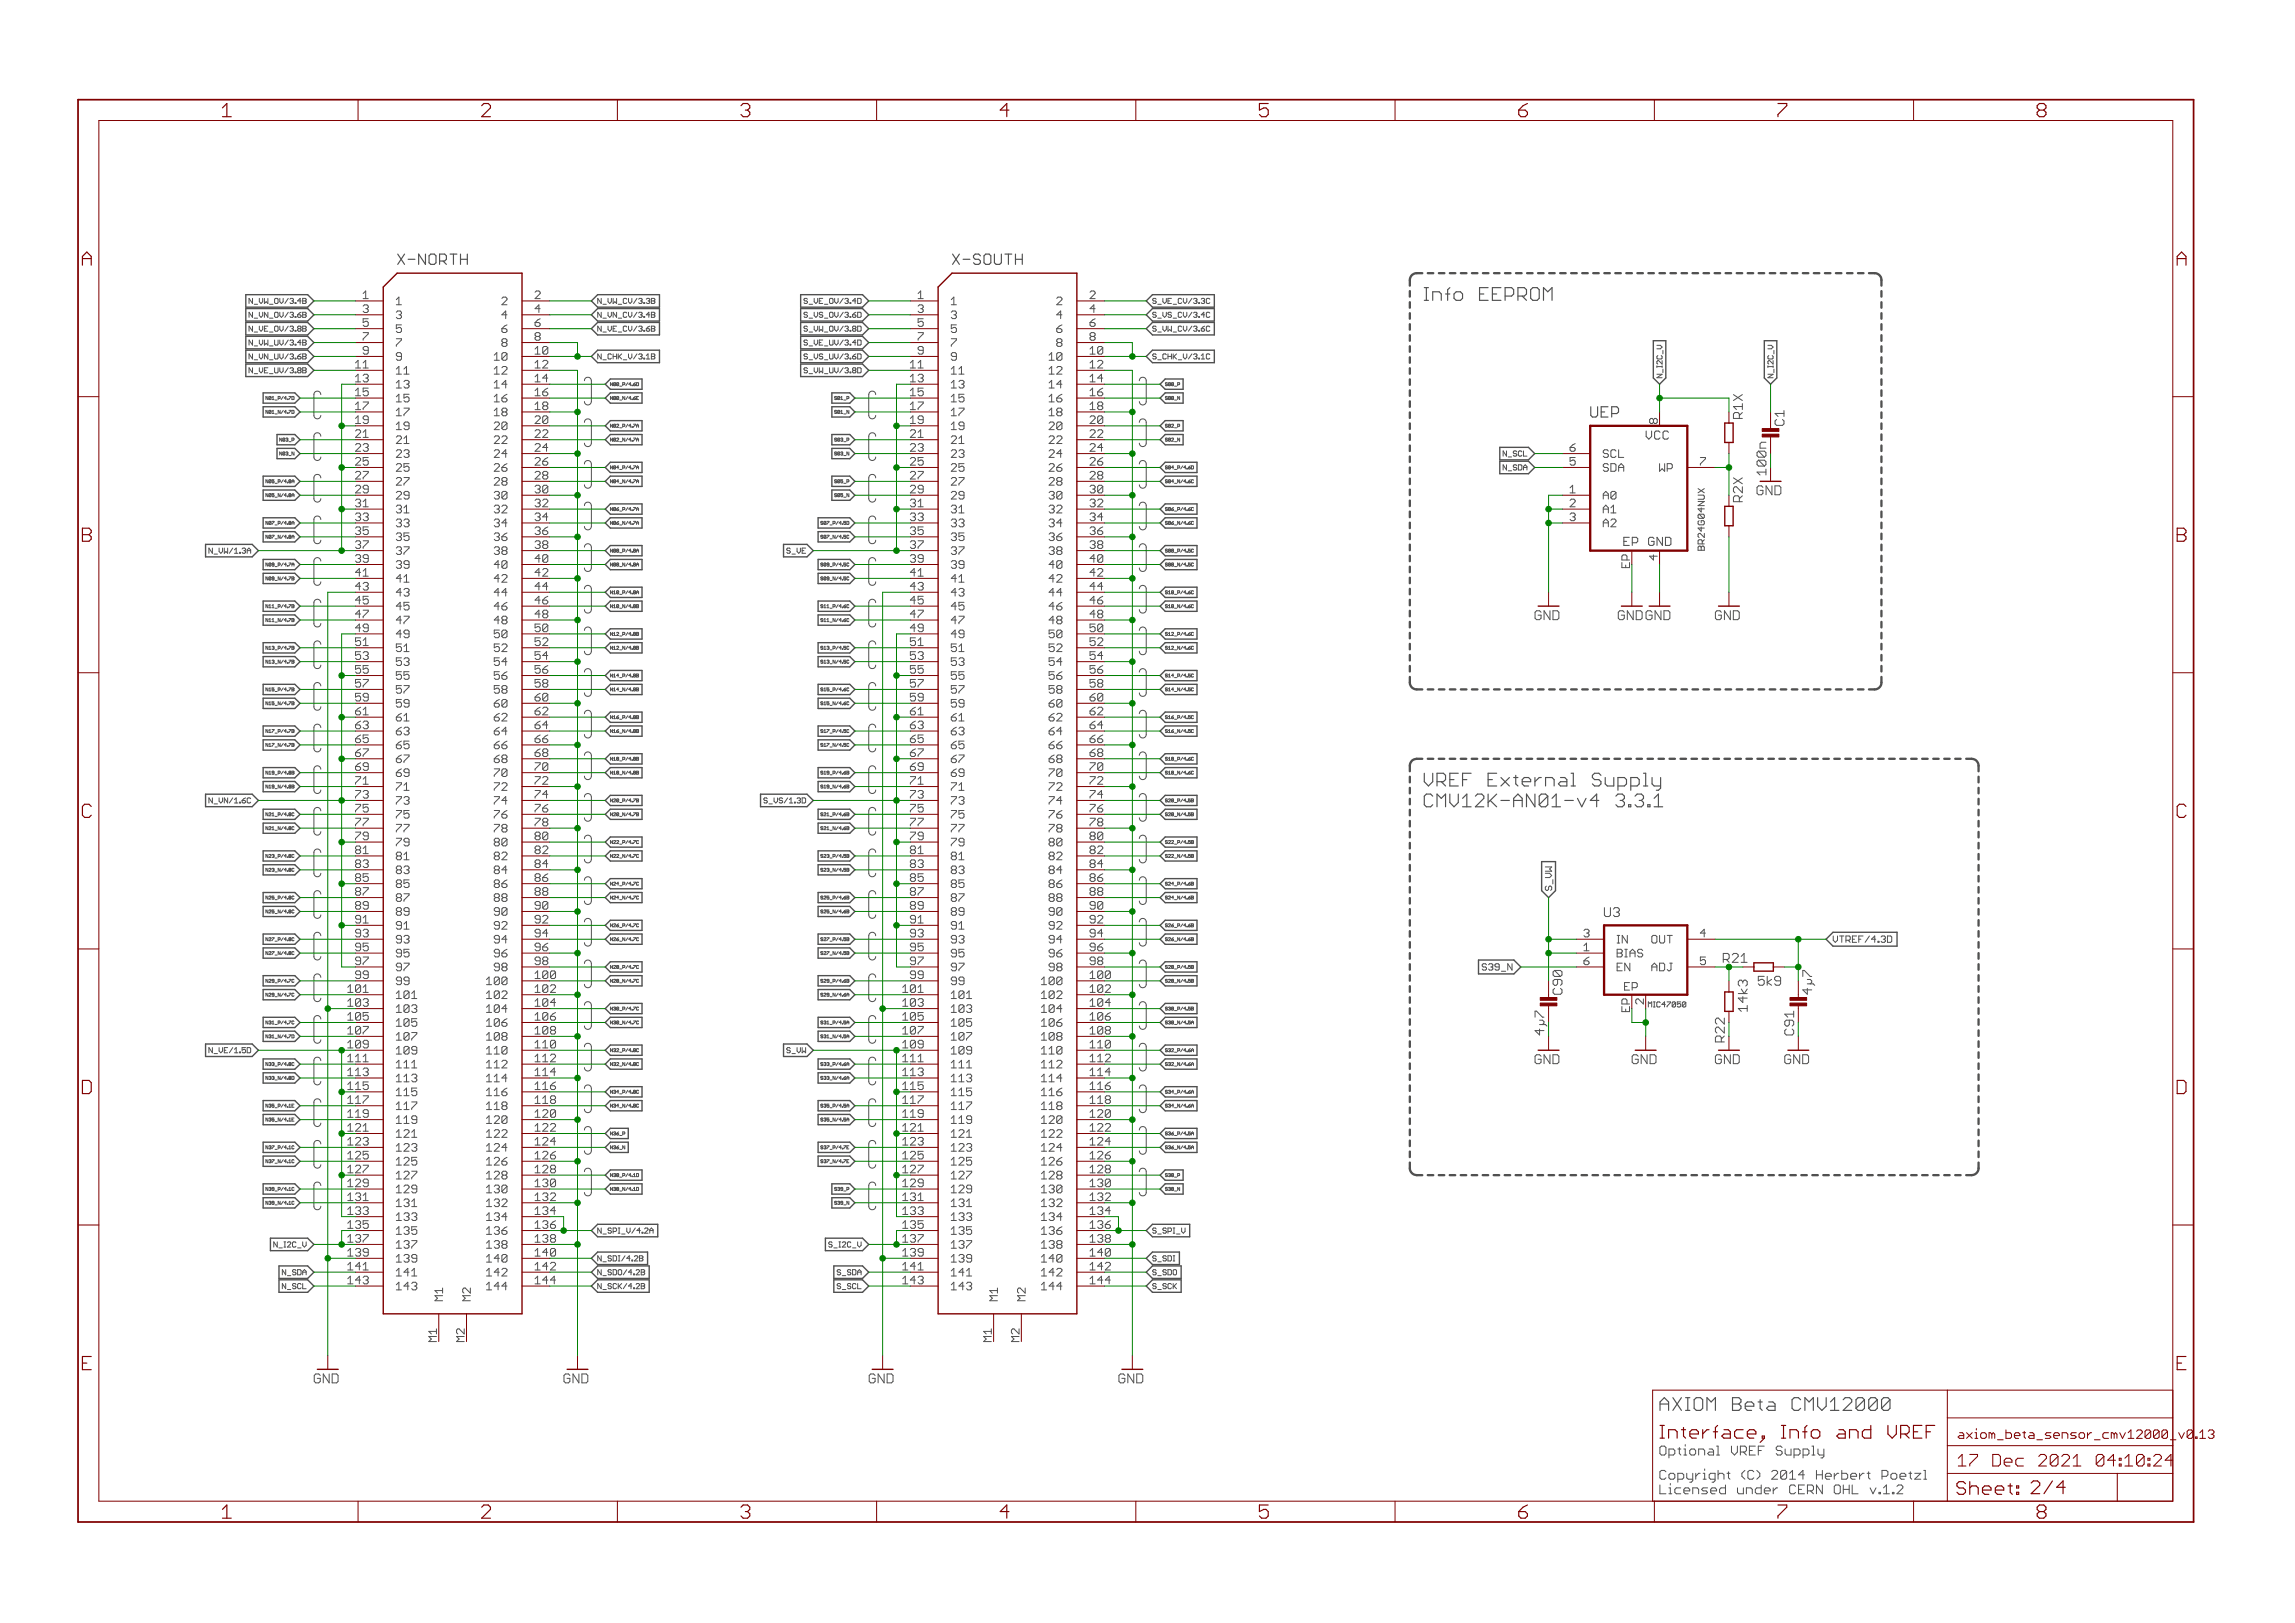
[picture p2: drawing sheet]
<svg xmlns="http://www.w3.org/2000/svg" width="420mm" height="297mm" viewBox="0 0 420 297" stroke-linecap="round" stroke-linejoin="round" font-family="sans-serif">
<defs><g id="words">
<g font-size="3.7" fill="#800000">
<text x="41.8" y="21.4">1</text>
<text x="89.3" y="21.4">2</text>
<text x="136.7" y="21.4">3</text>
<text x="184.2" y="21.4">4</text>
<text x="231.7" y="21.4">5</text>
<text x="279.1" y="21.4">6</text>
<text x="326.6" y="21.4">7</text>
<text x="374" y="21.4">8</text>
<text x="16.1" y="48.6">A</text>
<text x="399.6" y="48.6">A</text>
<text x="16.1" y="99.2">B</text>
<text x="399.6" y="99.2">B</text>
<text x="16" y="149.7">C</text>
<text x="399.5" y="149.7">C</text>
<text x="15.9" y="200.2">D</text>
<text x="399.4" y="200.2">D</text>
<text x="41.8" y="277.9">1</text>
<text x="89.3" y="277.9">2</text>
<text x="136.7" y="277.9">3</text>
<text x="184.2" y="277.9">4</text>
<text x="231.7" y="277.9">5</text>
<text x="279.1" y="277.9">6</text>
<text x="326.6" y="277.9">7</text>
<text x="374" y="277.9">8</text>
</g>
<g font-size="3.6" fill="#505050">
<text x="261.8" y="55.1">Info EEPROM</text>
<text x="261.8" y="144">VREF External Supp</text>
<text x="297.3" y="144">ly</text>
<text x="261.8" y="147.8">CMV12K-AN01-v4</text>
<text x="294.6" y="147.8">3.3.1</text>
<text x="305" y="258.2">AXIOM Beta CMV12000</text>
</g>
<g font-size="3.6" fill="#800000">
<text x="305" y="263.3">Interface, Info and VREF</text>
<text x="359.3" y="273.6">Sheet: 2/4</text>
</g>
<g font-size="3.2" fill="#800000">
<text x="359.6" y="268.4">17 Dec 2021</text>
<text x="381.2" y="268.4">04:10:25</text>
</g>
<g font-size="2.9" fill="#505050">
<text x="73.8" y="48.5">X-NORTH</text>
<text x="175.4" y="48.5">X-SOUTH</text>
<text x="292.3" y="76.4">UEP</text>
</g>
<g font-size="2.5" fill="#505050">
<text x="320.2" y="76.7" transform="rotate(-90 320.2 76.7)">R1X</text>
<text x="327.8" y="77.9" transform="rotate(-90 327.8 77.9)">C1</text>
<text x="320.2" y="91.9" transform="rotate(-90 320.2 91.9)">R2X</text>
<text x="294.8" y="167.8">U3</text>
<text x="287.2" y="182.1" transform="rotate(-90 287.2 182.1)">C90</text>
<text x="321.1" y="185.1" transform="rotate(-90 321.1 185.1)">14k3</text>
<text x="323" y="180.4">5k9</text>
<text x="332.9" y="182.1" transform="rotate(-90 332.9 182.1)">4µ7</text>
<text x="305" y="266.4">Optional VREF Supply</text>
<text x="305" y="270.8">Copyright (C) 2014 Herbert Poetzl</text>
<text x="305" y="273.5">Licensed under CERN OHL v.1.2</text>
</g>
<g font-size="2.5" fill="#008000">
<text x="324.5" y="86.8" transform="rotate(-90 324.5 86.8)">100n</text>
<text x="316.6" y="176.2">R21</text>
<text x="283.9" y="189.4" transform="rotate(-90 283.9 189.4)">4µ7</text>
<text x="316.9" y="190.8" transform="rotate(-90 316.9 190.8)">R22</text>
<text x="329.6" y="189.5" transform="rotate(-90 329.6 189.5)">C91</text>
</g>
<g font-size="2.5" fill="#800000">
<text x="322.7" y="90.6">GND</text>
<text x="282.1" y="113.5">GND</text>
<text x="297.3" y="113.5">GNDGND</text>
<text x="315.1" y="113.5">GND</text>
<text x="282.1" y="194.7">GND</text>
<text x="299.9" y="194.7">GND</text>
<text x="315.1" y="194.7">GND</text>
<text x="327.8" y="194.7">GND</text>
<text x="58.6" y="253.2">GND</text>
<text x="104.3" y="253.2">GND</text>
<text x="160.2" y="253.2">GND</text>
<text x="205.9" y="253.2">GND</text>
</g>
<g font-size="2.3" fill="#505050">
<text x="302.4" y="80.5">VCC</text>
<text x="298.4" y="99.9">EP GND</text>
</g>
<g font-size="2.3" fill="#800000">
<text x="359.6" y="263.3">axiom_beta_sensor_cmv12000_v</text>
<text x="398.5" y="263.3">0.1</text>
<text x="402.2" y="263.3">3</text>
</g>
<g font-size="2.1" fill="#505050">
<text x="93" y="55.8">2</text>
<text x="99" y="54.7">2</text>
<text x="99" y="57.3">4</text>
<text x="99" y="59.8">6</text>
<text x="194.6" y="55.8">2</text>
<text x="200.6" y="54.7">2</text>
<text x="200.6" y="57.3">4</text>
<text x="200.6" y="59.8">6</text>
<text x="73.6" y="66">9</text>
<text x="91.7" y="66">10</text>
<text x="93" y="60.9">6</text>
<text x="93" y="63.5">8</text>
<text x="99" y="62.3">8</text>
<text x="99" y="64.9">10</text>
<text x="169.2" y="64.9">9</text>
<text x="175.2" y="66">9</text>
<text x="193.2" y="66">10</text>
<text x="194.6" y="60.9">6</text>
<text x="194.6" y="63.5">8</text>
<text x="200.6" y="62.3">8</text>
<text x="200.6" y="64.9">10</text>
<text x="66.3" y="67.4">11</text>
<text x="66.3" y="70">13</text>
<text x="73.6" y="68.5">11</text>
<text x="73.6" y="71.1">13</text>
<text x="91.7" y="68.5">12</text>
<text x="91.7" y="71.1">14</text>
<text x="99" y="67.4">12</text>
<text x="99" y="70">14</text>
<text x="167.9" y="67.4">11</text>
<text x="167.9" y="70">13</text>
<text x="175.2" y="68.5">11</text>
<text x="175.2" y="71.1">13</text>
<text x="193.2" y="68.5">12</text>
<text x="193.2" y="71.1">14</text>
<text x="200.6" y="67.4">12</text>
<text x="200.6" y="70">14</text>
<text x="66.3" y="72.5">15</text>
<text x="66.3" y="75">17</text>
<text x="66.3" y="77.6">19</text>
<text x="73.6" y="73.6">15</text>
<text x="73.6" y="76.2">17</text>
<text x="91.7" y="73.6">16</text>
<text x="91.7" y="76.2">18</text>
<text x="99" y="72.5">16</text>
<text x="99" y="75">18</text>
<text x="99" y="77.6">20</text>
<text x="167.9" y="72.5">15</text>
<text x="167.9" y="75">17</text>
<text x="167.9" y="77.6">19</text>
<text x="175.2" y="73.6">15</text>
<text x="175.2" y="76.2">17</text>
<text x="193.2" y="73.6">16</text>
<text x="193.2" y="76.2">18</text>
<text x="200.6" y="72.5">16</text>
<text x="200.6" y="75">18</text>
<text x="200.6" y="77.6">20</text>
<text x="304.6" y="77.6" transform="rotate(-90 304.6 77.6)">8</text>
<text x="66.3" y="80.1">21</text>
<text x="66.3" y="82.7">23</text>
<text x="73.6" y="78.7">19</text>
<text x="73.6" y="81.2">21</text>
<text x="73.6" y="83.8">23</text>
<text x="91.7" y="78.7">20</text>
<text x="91.7" y="81.2">22</text>
<text x="91.7" y="83.8">24</text>
<text x="99" y="80.1">22</text>
<text x="99" y="82.7">24</text>
<text x="167.9" y="80.1">21</text>
<text x="167.9" y="82.7">23</text>
<text x="175.2" y="78.7">19</text>
<text x="175.2" y="81.2">21</text>
<text x="175.2" y="83.8">23</text>
<text x="193.2" y="78.7">20</text>
<text x="193.2" y="81.2">22</text>
<text x="193.2" y="83.8">24</text>
<text x="200.6" y="80.1">22</text>
<text x="200.6" y="82.7">24</text>
<text x="294.6" y="83.8">SCL</text>
<text x="66.3" y="85.2">25</text>
<text x="66.3" y="87.7">27</text>
<text x="73.6" y="86.3">25</text>
<text x="73.6" y="88.8">27</text>
<text x="91.7" y="86.3">26</text>
<text x="91.7" y="88.8">28</text>
<text x="99" y="85.2">26</text>
<text x="99" y="87.7">28</text>
<text x="167.9" y="85.2">25</text>
<text x="167.9" y="87.7">27</text>
<text x="175.2" y="86.3">25</text>
<text x="175.2" y="88.8">27</text>
<text x="193.2" y="86.3">26</text>
<text x="193.2" y="88.8">28</text>
<text x="200.6" y="85.2">26</text>
<text x="200.6" y="87.7">28</text>
<text x="294.6" y="86.3">SDA</text>
<text x="304.3" y="86.3">WP</text>
<text x="66.3" y="90.3">29</text>
<text x="66.3" y="92.8">31</text>
<text x="66.3" y="95.4">33</text>
<text x="73.6" y="91.4">29</text>
<text x="73.6" y="93.9">31</text>
<text x="91.7" y="91.4">30</text>
<text x="91.7" y="93.9">32</text>
<text x="99" y="90.3">30</text>
<text x="99" y="92.8">32</text>
<text x="99" y="95.4">34</text>
<text x="167.9" y="90.3">29</text>
<text x="167.9" y="92.8">31</text>
<text x="167.9" y="95.4">33</text>
<text x="175.2" y="91.4">29</text>
<text x="175.2" y="93.9">31</text>
<text x="193.2" y="91.4">30</text>
<text x="193.2" y="93.9">32</text>
<text x="200.6" y="90.3">30</text>
<text x="200.6" y="92.8">32</text>
<text x="200.6" y="95.4">34</text>
<text x="294.6" y="91.4">A0</text>
<text x="294.6" y="93.9">A1</text>
<text x="66.3" y="97.9">35</text>
<text x="66.3" y="100.4">37</text>
<text x="73.6" y="96.5">33</text>
<text x="73.6" y="99">35</text>
<text x="73.6" y="101.5">37</text>
<text x="91.7" y="96.5">34</text>
<text x="91.7" y="99">36</text>
<text x="91.7" y="101.5">38</text>
<text x="99" y="97.9">36</text>
<text x="99" y="100.4">38</text>
<text x="167.9" y="97.9">35</text>
<text x="167.9" y="100.4">37</text>
<text x="175.2" y="96.5">33</text>
<text x="175.2" y="99">35</text>
<text x="175.2" y="101.5">37</text>
<text x="193.2" y="96.5">34</text>
<text x="193.2" y="99">36</text>
<text x="193.2" y="101.5">38</text>
<text x="200.6" y="97.9">36</text>
<text x="200.6" y="100.4">38</text>
<text x="294.6" y="96.5">A2</text>
<text x="66.3" y="103">39</text>
<text x="66.3" y="105.5">41</text>
<text x="73.6" y="104.1">39</text>
<text x="73.6" y="106.6">41</text>
<text x="91.7" y="104.1">40</text>
<text x="91.7" y="106.6">42</text>
<text x="99" y="103">40</text>
<text x="99" y="105.5">42</text>
<text x="167.9" y="103">39</text>
<text x="167.9" y="105.5">41</text>
<text x="175.2" y="104.1">39</text>
<text x="175.2" y="106.6">41</text>
<text x="193.2" y="104.1">40</text>
<text x="193.2" y="106.6">42</text>
<text x="200.6" y="103">40</text>
<text x="200.6" y="105.5">42</text>
<text x="304.6" y="102.5" transform="rotate(-90 304.6 102.5)">4</text>
<text x="66.3" y="108">43</text>
<text x="66.3" y="110.6">45</text>
<text x="66.3" y="113.1">47</text>
<text x="73.6" y="109.2">43</text>
<text x="73.6" y="111.7">45</text>
<text x="91.7" y="109.2">44</text>
<text x="91.7" y="111.7">46</text>
<text x="99" y="108">44</text>
<text x="99" y="110.6">46</text>
<text x="99" y="113.1">48</text>
<text x="167.9" y="108">43</text>
<text x="167.9" y="110.6">45</text>
<text x="167.9" y="113.1">47</text>
<text x="175.2" y="109.2">43</text>
<text x="175.2" y="111.7">45</text>
<text x="193.2" y="109.2">44</text>
<text x="193.2" y="111.7">46</text>
<text x="200.6" y="108">44</text>
<text x="200.6" y="110.6">46</text>
<text x="200.6" y="113.1">48</text>
<text x="66.3" y="115.7">49</text>
<text x="66.3" y="118.2">51</text>
<text x="73.6" y="114.2">47</text>
<text x="73.6" y="116.8">49</text>
<text x="73.6" y="119.3">51</text>
<text x="91.7" y="114.2">48</text>
<text x="91.7" y="116.8">50</text>
<text x="91.7" y="119.3">52</text>
<text x="99" y="115.7">50</text>
<text x="99" y="118.2">52</text>
<text x="167.9" y="115.7">49</text>
<text x="167.9" y="118.2">51</text>
<text x="175.2" y="114.2">47</text>
<text x="175.2" y="116.8">49</text>
<text x="175.2" y="119.3">51</text>
<text x="193.2" y="114.2">48</text>
<text x="193.2" y="116.8">50</text>
<text x="193.2" y="119.3">52</text>
<text x="200.6" y="115.7">50</text>
<text x="200.6" y="118.2">52</text>
<text x="66.3" y="120.7">53</text>
<text x="66.3" y="123.3">55</text>
<text x="66.3" y="125.8">57</text>
<text x="73.6" y="121.9">53</text>
<text x="73.6" y="124.4">55</text>
<text x="91.7" y="121.9">54</text>
<text x="91.7" y="124.4">56</text>
<text x="99" y="120.7">54</text>
<text x="99" y="123.3">56</text>
<text x="99" y="125.8">58</text>
<text x="167.9" y="120.7">53</text>
<text x="167.9" y="123.3">55</text>
<text x="167.9" y="125.8">57</text>
<text x="175.2" y="121.9">53</text>
<text x="175.2" y="124.4">55</text>
<text x="193.2" y="121.9">54</text>
<text x="193.2" y="124.4">56</text>
<text x="200.6" y="120.7">54</text>
<text x="200.6" y="123.3">56</text>
<text x="200.6" y="125.8">58</text>
<text x="66.3" y="128.4">59</text>
<text x="66.3" y="130.9">61</text>
<text x="73.6" y="126.9">57</text>
<text x="73.6" y="129.5">59</text>
<text x="91.7" y="126.9">58</text>
<text x="91.7" y="129.5">60</text>
<text x="99" y="128.4">60</text>
<text x="99" y="130.9">62</text>
<text x="167.9" y="128.4">59</text>
<text x="167.9" y="130.9">61</text>
<text x="175.2" y="126.9">57</text>
<text x="175.2" y="129.5">59</text>
<text x="193.2" y="126.9">58</text>
<text x="193.2" y="129.5">60</text>
<text x="200.6" y="128.4">60</text>
<text x="200.6" y="130.9">62</text>
<text x="66.3" y="133.4">63</text>
<text x="66.3" y="136">65</text>
<text x="73.6" y="132">61</text>
<text x="73.6" y="134.6">63</text>
<text x="73.6" y="137.1">65</text>
<text x="91.7" y="132">62</text>
<text x="91.7" y="134.6">64</text>
<text x="91.7" y="137.1">66</text>
<text x="99" y="133.4">64</text>
<text x="99" y="136">66</text>
<text x="167.9" y="133.4">63</text>
<text x="167.9" y="136">65</text>
<text x="175.2" y="132">61</text>
<text x="175.2" y="134.6">63</text>
<text x="175.2" y="137.1">65</text>
<text x="193.2" y="132">62</text>
<text x="193.2" y="134.6">64</text>
<text x="193.2" y="137.1">66</text>
<text x="200.6" y="133.4">64</text>
<text x="200.6" y="136">66</text>
<text x="66.3" y="138.5">67</text>
<text x="66.3" y="141.1">69</text>
<text x="66.3" y="143.6">71</text>
<text x="73.6" y="139.6">67</text>
<text x="73.6" y="142.2">69</text>
<text x="91.7" y="139.6">68</text>
<text x="91.7" y="142.2">70</text>
<text x="99" y="138.5">68</text>
<text x="99" y="141.1">70</text>
<text x="99" y="143.6">72</text>
<text x="167.9" y="138.5">67</text>
<text x="167.9" y="141.1">69</text>
<text x="167.9" y="143.6">71</text>
<text x="175.2" y="139.6">67</text>
<text x="175.2" y="142.2">69</text>
<text x="193.2" y="139.6">68</text>
<text x="193.2" y="142.2">70</text>
<text x="200.6" y="138.5">68</text>
<text x="200.6" y="141.1">70</text>
<text x="200.6" y="143.6">72</text>
<text x="66.3" y="146.1">73</text>
<text x="66.3" y="148.7">75</text>
<text x="73.6" y="144.7">71</text>
<text x="73.6" y="147.3">73</text>
<text x="73.6" y="149.8">75</text>
<text x="91.7" y="144.7">72</text>
<text x="91.7" y="147.3">74</text>
<text x="91.7" y="149.8">76</text>
<text x="99" y="146.1">74</text>
<text x="99" y="148.7">76</text>
<text x="167.9" y="146.1">73</text>
<text x="167.9" y="148.7">75</text>
<text x="175.2" y="144.7">71</text>
<text x="175.2" y="147.3">73</text>
<text x="175.2" y="149.8">75</text>
<text x="193.2" y="144.7">72</text>
<text x="193.2" y="147.3">74</text>
<text x="193.2" y="149.8">76</text>
<text x="200.6" y="146.1">74</text>
<text x="200.6" y="148.7">76</text>
<text x="66.3" y="151.2">77</text>
<text x="66.3" y="153.8">79</text>
<text x="73.6" y="152.3">77</text>
<text x="73.6" y="154.9">79</text>
<text x="91.7" y="152.3">78</text>
<text x="91.7" y="154.9">80</text>
<text x="99" y="151.2">78</text>
<text x="99" y="153.8">80</text>
<text x="167.9" y="151.2">77</text>
<text x="167.9" y="153.8">79</text>
<text x="175.2" y="152.3">77</text>
<text x="175.2" y="154.9">79</text>
<text x="193.2" y="152.3">78</text>
<text x="193.2" y="154.9">80</text>
<text x="200.6" y="151.2">78</text>
<text x="200.6" y="153.8">80</text>
<text x="66.3" y="156.3">81</text>
<text x="66.3" y="158.8">83</text>
<text x="66.3" y="161.4">85</text>
<text x="73.6" y="157.4">81</text>
<text x="73.6" y="160">83</text>
<text x="91.7" y="157.4">82</text>
<text x="91.7" y="160">84</text>
<text x="99" y="156.3">82</text>
<text x="99" y="158.8">84</text>
<text x="99" y="161.4">86</text>
<text x="167.9" y="156.3">81</text>
<text x="167.9" y="158.8">83</text>
<text x="167.9" y="161.4">85</text>
<text x="175.2" y="157.4">81</text>
<text x="175.2" y="160">83</text>
<text x="193.2" y="157.4">82</text>
<text x="193.2" y="160">84</text>
<text x="200.6" y="156.3">82</text>
<text x="200.6" y="158.8">84</text>
<text x="200.6" y="161.4">86</text>
<text x="66.3" y="163.9">87</text>
<text x="66.3" y="166.5">89</text>
<text x="73.6" y="162.5">85</text>
<text x="73.6" y="165">87</text>
<text x="73.6" y="167.6">89</text>
<text x="91.7" y="162.5">86</text>
<text x="91.7" y="165">88</text>
<text x="91.7" y="167.6">90</text>
<text x="99" y="163.9">88</text>
<text x="99" y="166.5">90</text>
<text x="167.9" y="163.9">87</text>
<text x="167.9" y="166.5">89</text>
<text x="175.2" y="162.5">85</text>
<text x="175.2" y="165">87</text>
<text x="175.2" y="167.6">89</text>
<text x="193.2" y="162.5">86</text>
<text x="193.2" y="165">88</text>
<text x="193.2" y="167.6">90</text>
<text x="200.6" y="163.9">88</text>
<text x="200.6" y="166.5">90</text>
<text x="66.3" y="169">91</text>
<text x="66.3" y="171.5">93</text>
<text x="73.6" y="170.1">91</text>
<text x="73.6" y="172.7">93</text>
<text x="91.7" y="170.1">92</text>
<text x="91.7" y="172.7">94</text>
<text x="99" y="169">92</text>
<text x="99" y="171.5">94</text>
<text x="167.9" y="169">91</text>
<text x="167.9" y="171.5">93</text>
<text x="175.2" y="170.1">91</text>
<text x="175.2" y="172.7">93</text>
<text x="193.2" y="170.1">92</text>
<text x="193.2" y="172.7">94</text>
<text x="200.6" y="169">92</text>
<text x="200.6" y="171.5">94</text>
<text x="291.1" y="171.5">3</text>
<text x="297.1" y="172.7">IN</text>
<text x="303.1" y="172.7">OUT</text>
<text x="312.4" y="171.5">4</text>
<text x="66.3" y="174.1">95</text>
<text x="66.3" y="176.6">97</text>
<text x="66.3" y="179.2">99</text>
<text x="73.6" y="175.2">95</text>
<text x="73.6" y="177.7">97</text>
<text x="91.7" y="175.2">96</text>
<text x="91.7" y="177.7">98</text>
<text x="99" y="174.1">96</text>
<text x="99" y="176.6">98</text>
<text x="99" y="179.2">100</text>
<text x="167.9" y="174.1">95</text>
<text x="167.9" y="176.6">97</text>
<text x="167.9" y="179.2">99</text>
<text x="175.2" y="175.2">95</text>
<text x="175.2" y="177.7">97</text>
<text x="193.2" y="175.2">96</text>
<text x="193.2" y="177.7">98</text>
<text x="200.6" y="174.1">96</text>
<text x="200.6" y="176.6">98</text>
<text x="200.6" y="179.2">100</text>
<text x="291.1" y="176.6">6</text>
<text x="297.1" y="177.7">EN</text>
<text x="297.1" y="175.2">BIAS</text>
<text x="304" y="177.7">ADJ</text>
<text x="64.9" y="181.7">101</text>
<text x="64.9" y="184.2">103</text>
<text x="73.6" y="180.3">99</text>
<text x="73.6" y="182.8">101</text>
<text x="73.6" y="185.4">103</text>
<text x="90.3" y="180.3">100</text>
<text x="90.3" y="182.8">102</text>
<text x="90.3" y="185.4">104</text>
<text x="99" y="181.7">102</text>
<text x="99" y="184.2">104</text>
<text x="166.5" y="181.7">101</text>
<text x="166.5" y="184.2">103</text>
<text x="175.2" y="180.3">99</text>
<text x="175.2" y="182.8">101</text>
<text x="175.2" y="185.4">103</text>
<text x="191.9" y="180.3">100</text>
<text x="191.9" y="182.8">102</text>
<text x="191.9" y="185.4">104</text>
<text x="200.6" y="181.7">102</text>
<text x="200.6" y="184.2">104</text>
<text x="298.6" y="181.3">EP</text>
<text x="302.1" y="183.8" transform="rotate(-90 302.1 183.8)">2</text>
<text x="64.9" y="186.8">105</text>
<text x="64.9" y="189.3">107</text>
<text x="64.9" y="191.9">109</text>
<text x="73.6" y="187.9">105</text>
<text x="73.6" y="190.4">107</text>
<text x="90.3" y="187.9">106</text>
<text x="90.3" y="190.4">108</text>
<text x="99" y="186.8">106</text>
<text x="99" y="189.3">108</text>
<text x="99" y="191.9">110</text>
<text x="166.5" y="186.8">105</text>
<text x="166.5" y="189.3">107</text>
<text x="166.5" y="191.9">109</text>
<text x="175.2" y="187.9">105</text>
<text x="175.2" y="190.4">107</text>
<text x="191.9" y="187.9">106</text>
<text x="191.9" y="190.4">108</text>
<text x="200.6" y="186.8">106</text>
<text x="200.6" y="189.3">108</text>
<text x="200.6" y="191.9">110</text>
<text x="64.9" y="194.4">111</text>
<text x="64.9" y="196.9">113</text>
<text x="73.6" y="193">109</text>
<text x="73.6" y="195.5">111</text>
<text x="90.3" y="193">110</text>
<text x="90.3" y="195.5">112</text>
<text x="99" y="194.4">112</text>
<text x="99" y="196.9">114</text>
<text x="166.5" y="194.4">111</text>
<text x="166.5" y="196.9">113</text>
<text x="175.2" y="193">109</text>
<text x="175.2" y="195.5">111</text>
<text x="191.9" y="193">110</text>
<text x="191.9" y="195.5">112</text>
<text x="200.6" y="194.4">112</text>
<text x="200.6" y="196.9">114</text>
<text x="64.9" y="199.5">115</text>
<text x="64.9" y="202">117</text>
<text x="73.6" y="198">113</text>
<text x="73.6" y="200.6">115</text>
<text x="73.6" y="203.1">117</text>
<text x="90.3" y="198">114</text>
<text x="90.3" y="200.6">116</text>
<text x="90.3" y="203.1">118</text>
<text x="99" y="199.5">116</text>
<text x="99" y="202">118</text>
<text x="166.5" y="199.5">115</text>
<text x="166.5" y="202">117</text>
<text x="175.2" y="198">113</text>
<text x="175.2" y="200.6">115</text>
<text x="175.2" y="203.1">117</text>
<text x="191.9" y="198">114</text>
<text x="191.9" y="200.6">116</text>
<text x="191.9" y="203.1">118</text>
<text x="200.6" y="199.5">116</text>
<text x="200.6" y="202">118</text>
<text x="64.9" y="204.6">119</text>
<text x="64.9" y="207.1">121</text>
<text x="64.9" y="209.6">123</text>
<text x="73.6" y="205.7">119</text>
<text x="73.6" y="208.2">121</text>
<text x="90.3" y="205.7">120</text>
<text x="90.3" y="208.2">122</text>
<text x="99" y="204.6">120</text>
<text x="99" y="207.1">122</text>
<text x="99" y="209.6">124</text>
<text x="166.5" y="204.6">119</text>
<text x="166.5" y="207.1">121</text>
<text x="166.5" y="209.6">123</text>
<text x="175.2" y="205.7">119</text>
<text x="175.2" y="208.2">121</text>
<text x="191.9" y="205.7">120</text>
<text x="191.9" y="208.2">122</text>
<text x="200.6" y="204.6">120</text>
<text x="200.6" y="207.1">122</text>
<text x="200.6" y="209.6">124</text>
<text x="64.9" y="212.2">125</text>
<text x="64.9" y="214.7">127</text>
<text x="73.6" y="210.7">123</text>
<text x="73.6" y="213.3">125</text>
<text x="73.6" y="215.8">127</text>
<text x="90.3" y="210.7">124</text>
<text x="90.3" y="213.3">126</text>
<text x="90.3" y="215.8">128</text>
<text x="99" y="212.2">126</text>
<text x="99" y="214.7">128</text>
<text x="166.5" y="212.2">125</text>
<text x="166.5" y="214.7">127</text>
<text x="175.2" y="210.7">123</text>
<text x="175.2" y="213.3">125</text>
<text x="175.2" y="215.8">127</text>
<text x="191.9" y="210.7">124</text>
<text x="191.9" y="213.3">126</text>
<text x="191.9" y="215.8">128</text>
<text x="200.6" y="212.2">126</text>
<text x="200.6" y="214.7">128</text>
<text x="64.9" y="217.2">129</text>
<text x="64.9" y="219.8">131</text>
<text x="73.6" y="218.4">129</text>
<text x="73.6" y="220.9">131</text>
<text x="90.3" y="218.4">130</text>
<text x="90.3" y="220.9">132</text>
<text x="99" y="217.2">130</text>
<text x="99" y="219.8">132</text>
<text x="166.5" y="217.2">129</text>
<text x="166.5" y="219.8">131</text>
<text x="175.2" y="218.4">129</text>
<text x="175.2" y="220.9">131</text>
<text x="191.9" y="218.4">130</text>
<text x="191.9" y="220.9">132</text>
<text x="200.6" y="217.2">130</text>
<text x="200.6" y="219.8">132</text>
<text x="64.9" y="222.3">133</text>
<text x="64.9" y="224.9">135</text>
<text x="64.9" y="227.4">137</text>
<text x="73.6" y="223.4">133</text>
<text x="73.6" y="226">135</text>
<text x="90.3" y="223.4">134</text>
<text x="90.3" y="226">136</text>
<text x="99" y="222.3">134</text>
<text x="166.5" y="222.3">133</text>
<text x="166.5" y="224.9">135</text>
<text x="166.5" y="227.4">137</text>
<text x="175.2" y="223.4">133</text>
<text x="175.2" y="226">135</text>
<text x="191.9" y="223.4">134</text>
<text x="191.9" y="226">136</text>
<text x="200.6" y="222.3">134</text>
<text x="64.9" y="229.9">139</text>
<text x="64.9" y="232.5">141</text>
<text x="73.6" y="228.5">137</text>
<text x="73.6" y="231.1">139</text>
<text x="73.6" y="233.6">141</text>
<text x="90.3" y="228.5">138</text>
<text x="90.3" y="231.1">140</text>
<text x="90.3" y="233.6">142</text>
<text x="99" y="229.9">140</text>
<text x="99" y="232.5">142</text>
<text x="166.5" y="229.9">139</text>
<text x="166.5" y="232.5">141</text>
<text x="175.2" y="228.5">137</text>
<text x="175.2" y="231.1">139</text>
<text x="175.2" y="233.6">141</text>
<text x="191.9" y="228.5">138</text>
<text x="191.9" y="231.1">140</text>
<text x="191.9" y="233.6">142</text>
<text x="200.6" y="229.9">140</text>
<text x="200.6" y="232.5">142</text>
<text x="64.9" y="235">143</text>
<text x="73.6" y="236.1">143</text>
<text x="87.3" y="238.1" transform="rotate(-90 87.3 238.1)">M2</text>
<text x="90.3" y="236.1">144</text>
<text x="99" y="235">144</text>
<text x="166.5" y="235">143</text>
<text x="175.2" y="236.1">143</text>
<text x="188.9" y="238.1" transform="rotate(-90 188.9 238.1)">M2</text>
<text x="191.9" y="236.1">144</text>
<text x="200.6" y="235">144</text>
<text x="86.2" y="246" transform="rotate(-90 86.2 246)">M2</text>
<text x="187.8" y="246" transform="rotate(-90 187.8 246)">M2</text>
</g>
<g font-size="2.1" fill="#800000">
<text x="299.5" y="103.8" transform="rotate(-90 299.5 103.8)">EP</text>
<text x="299.5" y="185.1" transform="rotate(-90 299.5 185.1)">EP</text>
</g>
<g font-size="2.1" fill="#008000">
<text x="99" y="224.9">136</text>
<text x="99" y="227.4">138</text>
<text x="200.6" y="224.9">136</text>
<text x="200.6" y="227.4">138</text>
</g>
<g font-size="1.8" fill="#505050">
<text x="313.2" y="100.8" transform="rotate(-90 313.2 100.8)">BR24G04NUX</text>
<text x="285.3" y="163" transform="rotate(-90 285.3 163)">S_VW</text>
<text x="336.7" y="172.5">VTREF/4.3D</text>
<text x="272.7" y="177.6">S39_N</text>
</g>
<g font-size="1.4" fill="#505050">
<text x="46.8" y="55.6">N_VW_OV/3.4B</text>
<text x="47.1" y="58.1">N_VN_OV/3.6B</text>
<text x="110.5" y="55.6">N_VW_CV/3.3B</text>
<text x="110.5" y="58.1">N_VN_CV/3.4B</text>
<text x="148.9" y="58.1">S_VS_OV/3.6D</text>
<text x="148.9" y="55.6">S_VE_OV/3.4D</text>
<text x="212.1" y="55.6">S_VE_CV/3.3C</text>
<text x="212.1" y="58.1">S_VS_CV/3.4C</text>
<text x="46.9" y="63.2">N_VW_UV/3.4B</text>
<text x="47.2" y="65.7">N_VN_UV/3.6B</text>
<text x="47.3" y="60.7">N_VE_OV/3.8B</text>
<text x="110.5" y="60.7">N_VE_CV/3.6B</text>
<text x="110.5" y="65.7">N_CHK_V/3.1B</text>
<text x="148.4" y="60.7">S_VW_OV/3.8D</text>
<text x="149" y="65.7">S_VS_UV/3.6D</text>
<text x="149" y="63.2">S_VE_UV/3.4D</text>
<text x="212.1" y="60.7">S_VW_CV/3.6C</text>
<text x="212.1" y="65.7">S_CHK_V/3.1C</text>
<text x="47.4" y="68.3">N_VE_UV/3.8B</text>
<text x="148.5" y="68.3">S_VW_UV/3.8D</text>
<text x="305.5" y="69.2" transform="rotate(-90 305.5 69.2)">N_I2C_V</text>
<text x="325.8" y="69.2" transform="rotate(-90 325.8 69.2)">N_I2C_V</text>
<text x="276.5" y="83.5">N_SCL</text>
<text x="276.2" y="86.1">N_SDA</text>
<text x="39.4" y="101.3">N_VW/1.3A</text>
<text x="145.4" y="101.3">S_VE</text>
<text x="39.7" y="147">N_VN/1.6C</text>
<text x="141.5" y="147">S_VS/1.3D</text>
<text x="302.8" y="184.3">MIC47050</text>
<text x="39.8" y="192.7">N_VE/1.5D</text>
<text x="144.9" y="192.7">S_VW</text>
<text x="110.5" y="225.7">N_SPI_V/4.2A</text>
<text x="212.1" y="225.7">S_SPI_V</text>
<text x="51.7" y="228.3">N_I2C_V</text>
<text x="52.7" y="233.3">N_SDA</text>
<text x="110.5" y="230.8">N_SDI/4.2B</text>
<text x="110.5" y="233.3">N_SDO/4.2B</text>
<text x="153.4" y="228.3">S_I2C_V</text>
<text x="154.4" y="233.3">S_SDA</text>
<text x="212.1" y="233.3">S_SDO</text>
<text x="212.1" y="230.8">S_SDI</text>
<text x="53" y="235.9">N_SCL</text>
<text x="110.5" y="235.9">N_SCK/4.2B</text>
<text x="154.7" y="235.9">S_SCL</text>
<text x="212.1" y="235.9">S_SCK</text>
</g>
<g font-size=".8" fill="#505050">
<text x="112.9" y="70.6">N00_P/4.6D</text>
<text x="214.5" y="70.6">S00_P</text>
<text x="50.1" y="75.7">N01_N/4.7D</text>
<text x="50.2" y="73.2">N01_P/4.7D</text>
<text x="112.9" y="73.2">N00_N/4.6E</text>
<text x="154.1" y="75.7">S01_N</text>
<text x="154.2" y="73.2">S01_P</text>
<text x="214.5" y="73.2">S00_N</text>
<text x="52.4" y="83.3">N03_N</text>
<text x="52.5" y="80.8">N03_P</text>
<text x="112.9" y="78.2">N02_P/4.7A</text>
<text x="112.9" y="80.8">N02_N/4.7A</text>
<text x="154.1" y="83.3">S03_N</text>
<text x="154.2" y="80.8">S03_P</text>
<text x="214.5" y="78.2">S02_P</text>
<text x="214.5" y="80.8">S02_N</text>
<text x="50.3" y="88.4">N05_P/4.8A</text>
<text x="112.9" y="85.9">N04_P/4.7A</text>
<text x="112.9" y="88.4">N04_N/4.7A</text>
<text x="154.2" y="88.4">S05_P</text>
<text x="214.5" y="85.9">S04_P/4.6D</text>
<text x="214.5" y="88.4">S04_N/4.6C</text>
<text x="50.2" y="90.9">N05_N/4.8A</text>
<text x="112.9" y="93.5">N06_P/4.7A</text>
<text x="154.1" y="90.9">S05_N</text>
<text x="214.5" y="93.5">S06_P/4.6C</text>
<text x="50.2" y="98.6">N07_N/4.8A</text>
<text x="50.3" y="96">N07_P/4.8A</text>
<text x="112.9" y="96">N06_N/4.7A</text>
<text x="112.9" y="101.1">N08_P/4.8A</text>
<text x="151.9" y="98.6">S07_N/4.5C</text>
<text x="151.9" y="96">S07_P/4.5D</text>
<text x="214.5" y="96">S06_N/4.6C</text>
<text x="214.5" y="101.1">S08_P/4.5C</text>
<text x="50.2" y="106.2">N09_N/4.7B</text>
<text x="50.3" y="103.6">N09_P/4.7A</text>
<text x="112.9" y="103.6">N08_N/4.8A</text>
<text x="151.9" y="106.2">S09_N/4.5C</text>
<text x="152" y="103.6">S09_P/4.5C</text>
<text x="214.5" y="103.6">S08_N/4.5C</text>
<text x="50.2" y="113.8">N11_N/4.7B</text>
<text x="50.3" y="111.3">N11_P/4.7B</text>
<text x="112.9" y="108.7">N10_P/4.8A</text>
<text x="112.9" y="111.2">N10_N/4.8B</text>
<text x="151.9" y="113.8">S11_N/4.6C</text>
<text x="152" y="111.3">S11_P/4.6C</text>
<text x="214.5" y="108.7">S10_P/4.6C</text>
<text x="214.5" y="111.2">S10_N/4.6C</text>
<text x="50.3" y="118.9">N13_P/4.7B</text>
<text x="112.9" y="116.3">N12_P/4.8B</text>
<text x="112.9" y="118.9">N12_N/4.8B</text>
<text x="152" y="118.9">S13_P/4.5C</text>
<text x="214.5" y="116.3">S12_P/4.6C</text>
<text x="214.5" y="118.9">S12_N/4.6C</text>
<text x="50.2" y="121.4">N13_N/4.7B</text>
<text x="112.9" y="123.9">N14_P/4.8B</text>
<text x="151.9" y="121.4">S13_N/4.5C</text>
<text x="214.5" y="123.9">S14_P/4.5C</text>
<text x="50.2" y="129">N15_N/4.7B</text>
<text x="50.3" y="126.5">N15_P/4.7B</text>
<text x="112.9" y="126.5">N14_N/4.8B</text>
<text x="112.9" y="131.6">N16_P/4.8B</text>
<text x="151.9" y="129">S15_N/4.6C</text>
<text x="152" y="126.5">S15_P/4.6C</text>
<text x="214.5" y="126.5">S14_N/4.5C</text>
<text x="214.5" y="131.6">S16_P/4.5C</text>
<text x="50.2" y="136.6">N17_N/4.7B</text>
<text x="50.3" y="134.1">N17_P/4.7B</text>
<text x="112.9" y="134.1">N16_N/4.8B</text>
<text x="151.9" y="136.6">S17_N/4.5C</text>
<text x="152" y="134.1">S17_P/4.5C</text>
<text x="214.5" y="134.1">S16_N/4.5C</text>
<text x="50.3" y="141.7">N19_P/4.8B</text>
<text x="112.9" y="139.2">N18_P/4.8B</text>
<text x="112.9" y="141.7">N18_N/4.8B</text>
<text x="152" y="141.7">S19_P/4.6B</text>
<text x="214.5" y="139.2">S18_P/4.6C</text>
<text x="214.5" y="141.7">S18_N/4.6C</text>
<text x="50.2" y="144.3">N19_N/4.8B</text>
<text x="50.3" y="149.3">N21_P/4.8C</text>
<text x="112.9" y="146.8">N20_P/4.7B</text>
<text x="112.9" y="149.3">N20_N/4.7B</text>
<text x="151.9" y="144.3">S19_N/4.6B</text>
<text x="152" y="149.3">S21_P/4.6B</text>
<text x="214.5" y="146.8">S20_P/4.5B</text>
<text x="214.5" y="149.3">S20_N/4.5B</text>
<text x="50.2" y="151.9">N21_N/4.8C</text>
<text x="112.9" y="154.4">N22_P/4.7C</text>
<text x="151.9" y="151.9">S21_N/4.6B</text>
<text x="214.5" y="154.4">S22_P/4.5B</text>
<text x="50.2" y="159.5">N23_N/4.8C</text>
<text x="50.3" y="157">N23_P/4.8C</text>
<text x="112.9" y="157">N22_N/4.7C</text>
<text x="151.9" y="159.5">S23_N/4.5B</text>
<text x="152" y="157">S23_P/4.5B</text>
<text x="214.5" y="157">S22_N/4.5B</text>
<text x="50.2" y="167.1">N25_N/4.8C</text>
<text x="50.3" y="164.6">N25_P/4.8C</text>
<text x="112.9" y="162">N24_P/4.7C</text>
<text x="112.9" y="164.6">N24_N/4.7C</text>
<text x="151.9" y="167.1">S25_N/4.6B</text>
<text x="152" y="164.6">S25_P/4.6B</text>
<text x="214.5" y="162">S24_P/4.6B</text>
<text x="214.5" y="164.6">S24_N/4.6B</text>
<text x="50.3" y="172.2">N27_P/4.8C</text>
<text x="112.9" y="169.7">N26_P/4.7C</text>
<text x="112.9" y="172.2">N26_N/4.7C</text>
<text x="152" y="172.2">S27_P/4.5B</text>
<text x="214.5" y="169.7">S26_P/4.6B</text>
<text x="214.5" y="172.2">S26_N/4.6B</text>
<text x="50.2" y="174.7">N27_N/4.8C</text>
<text x="50.3" y="179.8">N29_P/4.7C</text>
<text x="112.9" y="177.3">N28_P/4.7C</text>
<text x="112.9" y="179.8">N28_N/4.7C</text>
<text x="151.9" y="174.7">S27_N/4.5B</text>
<text x="152" y="179.8">S29_P/4.6B</text>
<text x="214.5" y="177.3">S28_P/4.5B</text>
<text x="214.5" y="179.8">S28_N/4.5B</text>
<text x="50.2" y="182.4">N29_N/4.7C</text>
<text x="112.9" y="184.9">N30_P/4.7C</text>
<text x="151.9" y="182.4">S29_N/4.6A</text>
<text x="214.5" y="184.9">S30_P/4.5B</text>
<text x="50.1" y="190">N31_N/4.7D</text>
<text x="50.3" y="187.4">N31_P/4.7C</text>
<text x="112.9" y="187.4">N30_N/4.7C</text>
<text x="151.9" y="190">S31_N/4.5A</text>
<text x="152" y="187.4">S31_P/4.5A</text>
<text x="214.5" y="187.4">S30_N/4.5A</text>
<text x="50.1" y="197.6">N33_N/4.8D</text>
<text x="50.3" y="195.1">N33_P/4.8C</text>
<text x="112.9" y="192.5">N32_P/4.8C</text>
<text x="112.9" y="195.1">N32_N/4.8C</text>
<text x="151.9" y="197.6">S33_N/4.6A</text>
<text x="152" y="195.1">S33_P/4.6A</text>
<text x="214.5" y="192.5">S32_P/4.6A</text>
<text x="214.5" y="195.1">S32_N/4.6A</text>
<text x="50.4" y="202.7">N35_P/4.1E</text>
<text x="112.9" y="200.1">N34_P/4.8C</text>
<text x="112.9" y="202.7">N34_N/4.8C</text>
<text x="152" y="202.7">S35_P/4.5A</text>
<text x="214.5" y="200.1">S34_P/4.6A</text>
<text x="214.5" y="202.7">S34_N/4.6A</text>
<text x="50.2" y="205.2">N35_N/4.1E</text>
<text x="112.9" y="207.8">N36_P</text>
<text x="151.9" y="205.2">S35_N/4.5A</text>
<text x="214.5" y="207.8">S36_P/4.5A</text>
<text x="50.2" y="212.8">N37_N/4.1C</text>
<text x="50.3" y="210.3">N37_P/4.1C</text>
<text x="112.9" y="210.3">N36_N</text>
<text x="112.9" y="215.4">N38_P/4.1D</text>
<text x="151.9" y="212.8">S37_N/4.7E</text>
<text x="152.1" y="210.3">S37_P/4.7E</text>
<text x="214.5" y="210.3">S36_N/4.5A</text>
<text x="214.5" y="215.4">S38_P</text>
<text x="50.2" y="220.5">N39_N/4.1C</text>
<text x="50.3" y="217.9">N39_P/4.1C</text>
<text x="112.9" y="217.9">N38_N/4.1D</text>
<text x="154.1" y="220.5">S39_N</text>
<text x="154.2" y="217.9">S39_P</text>
<text x="214.5" y="217.9">S38_N</text>
</g>
</g></defs>
<g fill="none" stroke="#505050" stroke-width=".18">
<path d="M46.2 54.6v.9l-.6-.9v.9M46.2 57.1v1l-.6-1v1M46.2 59.7v.9l-.6-.9v.9M46.5 58.2h.7M66.5 56l.2-.2h.5l.2 .2v.3l-.2 .2M66.5 54.7h.9M66.5 53.7l.5-.4v1.4M67 56.5h.2M67.2 56.5l.2 .2v.3l-.2 .2h-.5l-.2-.2M67.4 58.3h-.9v.7l.7-.2 .2 .2v.5l-.2 .2h-.5l-.2-.2M72.6 55.8h.9M72.6 57.1l.2-.2h.5l.2 .2v.3l-.2 .2"/>
<path d="M72.6 54.8l.4-.4v1.4M73 57.6h.3M73.3 57.6l.2 .2v.3l-.2 .2h-.5l-.2-.2M73.5 59.5h-.9v.7l.7-.3 .2 .3v.4l-.2 .3h-.5l-.2-.3M92.6 54.4h-.5l-.2 .2M92.8 54.8l-.9 1h.9M92.8 57.6h-.9l.7-.7v1.4M92.8 59.5l-.4 .2-.5 .5M98 59v.5l.2 .2h.5M98 59h.7M98.7 53.3h-.5l-.2 .2M98.7 55.8l-.7 .7h.9"/>
<path d="M98.9 53.7l-.9 1h.9M98.9 58.3l-.5 .3-.4 .4M110.1 54.6v.9l-.7-.9v.9M110.1 57.1v1l-.7-1v1M110.1 59.7v.9l-.7-.9v.9M147.8 57.3l-.1-.2h-.4l-.1 .2 .1 .3h.4l.1 .2-.1 .3h-.4l-.1-.2M147.8 59.8l-.1-.1h-.4l-.1 .1 .1 .4h.4l.1 .1-.1 .3h-.4l-.1-.1M147.8 54.8l-.1-.2h-.4l-.1 .2 .1 .3h.4l.1 .1-.1 .3h-.4l-.1-.1M148.1 58.2h.7M148.1 55.7h.7M168.1 56l.2-.2h.5l.2 .2v.3l-.2 .2M168.1 53.7l.5-.4v1.4"/>
<path d="M168.1 54.7h.9M168.6 56.5h.2M168.8 56.5l.2 .2v.3l-.2 .2h-.5l-.2-.2M169 58.3h-.9v.7l.5-.2h.2l.2 .2v.5l-.2 .2h-.5l-.2-.2M174.2 54.8l.4-.4v1.4M174.2 55.8h.9M174.2 57.1l.2-.2h.5l.2 .2v.3l-.2 .2M174.6 57.6h.3M174.9 57.6l.2 .2v.3l-.2 .2h-.5l-.2-.2M175.1 59.5h-.9v.7l.7-.3 .2 .3v.4l-.2 .3h-.5l-.2-.3M194.2 54.4h-.5l-.2 .2M194.4 54.8l-.9 1h.9"/>
<path d="M194.4 57.6h-.9l.7-.7v1.4M194.4 59.5l-.5 .2-.4 .5M199.6 59v.5l.2 .2h.5M199.6 59h.7M200.3 53.3h-.5l-.2 .2M200.3 55.8l-.7 .7h.9M200.5 53.7l-.9 1h.9M200.5 58.3l-.5 .3-.4 .4M211.7 57.3l-.2-.2h-.3l-.2 .2 .2 .3h.3l.2 .2-.2 .3h-.3l-.2-.2M211.7 59.8l-.2-.1h-.3l-.2 .1 .2 .4h.3l.2 .1-.2 .3h-.3l-.2-.1M211.7 54.8l-.2-.2h-.3l-.2 .2 .2 .3h.3l.2 .1-.2 .3h-.3l-.2-.1M46.2 62.2v1l-.6-1v1"/>
<path d="M46.2 64.8v.9l-.6-.9v.9M46.2 67.3v.9l-.6-.9v.9M46.5 60.8h.7M46.5 65.8h.7M46.5 68.4h.7M49 72.6v.5l-.3-.5v.5M49 75.1v.6l-.3-.6v.6M49.6 75.2l-.3-.1-.1 .5M49.6 75.2l-.1 .5-.3-.1M49.6 72.7l-.1-.1-.3 .1v.3M49.6 72.7v.3h-.4M49.6 72.7l-.4 .3"/>
<path d="M49.6 75.2l-.4 .4M49.8 72.7l.2-.1v.5M49.8 75.7h.4M49.8 73.1h.4M50 75.1l-.2 .2M58.7 72.2a.63 .63 0 0 0-.6-.6 .63 .63 0 0 0-.6 .6v3.8a.63 .63 0 0 0 .6 .7 .63 .63 0 0 0 .6-.7M58.7 79.8a.63 .63 0 0 0-.6-.6 .63 .63 0 0 0-.6 .6v3.9a.63 .63 0 0 0 .6 .6 .63 .63 0 0 0 .6-.6M65.1 67.4h.9M65.1 69.9h.9M65.1 72.4h.9M65.1 75h.9M65.1 77.5h.9"/>
<path d="M65.1 66.4l.5-.4v1.4M65.1 69l.5-.5v1.4M65.1 71.5l.5-.5v1.4M65.1 74l.5-.4v1.4M65.1 76.6l.5-.5v1.4M65.8 78.7h-.5l-.2 .2M66 79.1l-.9 1h.9M66.5 60.9h.9v.2l-.9 .9v.3M67.4 64.1h-.7l-.2-.2v-.3l.2-.2h.5l.2 .2v1l-.2 .2h-.5l-.2-.2M72.6 62h.9v.2l-.9 1v.2M72.6 65.7l.2 .2h.5M72.6 68.5h.9"/>
<path d="M72.6 71h.9M72.6 73.6h.9M72.6 76.1h.9M72.6 78.6h.9M72.6 67.5l.4-.4v1.4M72.6 70.1l.4-.5v1.4M72.6 72.6l.4-.4v1.4M72.6 75.2l.4-.5v1.4M72.6 77.7l.4-.5v1.4M73.3 64.5h-.5l-.2 .3v.2l.2 .2h.7M73.3 79.8h-.5l-.2 .2M90.5 65.9h.9"/>
<path d="M90.5 68.5h.9M90.5 71h.9M90.5 73.6h.9M90.5 76.1h.9M90.5 65l.5-.5v1.4M90.5 67.5l.5-.4v1.4M90.5 70.1l.5-.5v1.4M90.5 72.6l.5-.4v1.4M90.5 75.2l.5-.5v1.4M91.2 77.2h-.5l-.2 .3M91.2 79.8h-.5l-.2 .2M91.4 77.7l-.9 .9h.9"/>
<path d="M91.9 60.2v.4l.2 .3h.5M91.9 60.2h.7M92.1 62.7l-.2 .2v.3l.2 .2h.5M92.1 62.7h.5M92.6 62h-.5l-.2 .2v.3l.2 .2M98 64.8h.9M98 67.4h.9M98 69.9h.9M98 72.4h.9M98 75h.9M98 63.9l.4-.5v1.4M98 66.4l.4-.4v1.4"/>
<path d="M98 69l.4-.5v1.4M98 71.5l.4-.5v1.4M98 74l.4-.4v1.4M98.2 61.6l-.2 .2v.2l.2 .3h.5M98.2 61.6h.5M98.7 60.9h-.5l-.2 .2v.2l.2 .3M98.7 76.1h-.5l-.2 .2M98.7 78.7h-.5l-.2 .2M98.9 76.6l-.9 .9h.9M98.9 79.1l-.9 1h.9M107 69.7a.63 .63 0 0 1 .6-.7 .63 .63 0 0 1 .7 .7v3.8a.63 .63 0 0 1-.7 .6 .63 .63 0 0 1-.6-.6M107 77.3a.63 .63 0 0 1 .6-.6 .63 .63 0 0 1 .7 .6v3.8a.63 .63 0 0 1-.7 .6 .63 .63 0 0 1-.6-.6"/>
<path d="M110.1 64.8v.9l-.7-.9v.9M112.1 70v.6l-.3-.6v.6M112.1 72.6v.5l-.3-.5v.5M112.1 77.6v.6l-.3-.6v.6M112.3 70.5h.4M112.3 73h.4M112.3 70.1h.4l-.4 .4zM112.3 78.1l.1 .1 .3-.1M112.4 72.6l.3 .1-.4 .3zM112.4 77.6l.3 .1-.4 .4zM147.8 62.4l-.1-.2h-.4l-.1 .2 .1 .3h.4l.1 .1-.1 .4h-.4l-.1-.2M147.8 64.9l-.1-.1h-.4l-.1 .3 .1 .1h.4l.1 .4-.1 .1h-.4l-.1-.1"/>
<path d="M147.8 67.5l-.1-.2h-.4l-.1 .3 .1 .2h.4l.1 .3-.1 .1h-.4l-.1-.1M148.1 65.8h.7M148.1 63.3h.7M153.2 75.2l-.3-.1-.1 .2 .4 .3-.1 .1-.3-.1M153.2 72.7l-.3-.1-.1 .1 .3 .2 .1 .1h-.4M153.7 75.2l-.1 .5-.2-.1M153.7 72.7l-.3-.1v.4M153.7 72.7v.3h-.3M153.7 75.2l-.3-.1v.5M153.7 72.7l-.3 .3M153.7 75.2l-.3 .4M153.9 73.1h.4"/>
<path d="M154.1 72.6l-.2 .1M160.3 72.2a.63 .63 0 0 0-.6-.6 .63 .63 0 0 0-.7 .6v3.8a.63 .63 0 0 0 .7 .7 .63 .63 0 0 0 .6-.7M160.3 79.8a.63 .63 0 0 0-.6-.6 .63 .63 0 0 0-.7 .6v3.9a.63 .63 0 0 0 .7 .6 .63 .63 0 0 0 .6-.6M166.7 66.4l.4-.4v1.4M166.7 69l.4-.5v1.4M166.7 71.5l.4-.5v1.4M166.7 74l.4-.4v1.4M166.7 76.6l.4-.5v1.4M166.7 67.4h.9M166.7 69.9h.9M166.7 72.4h.9M166.7 75h.9"/>
<path d="M166.7 77.5h.9M167.4 78.7h-.5l-.2 .2M167.6 79.1l-.9 1h.9M168.1 60.9h.9v.2l-.9 .9v.3M168.1 64.6l.2 .2h.5M168.8 63.4h-.5l-.2 .2v.3l.2 .2h.7M174.2 67.5l.4-.4v1.4M174.2 70.1l.4-.5v1.4M174.2 72.6l.4-.4v1.4M174.2 75.2l.4-.5v1.4M174.2 77.7l.4-.5v1.4M174.2 62h.9v.2l-.9 1v.2"/>
<path d="M174.2 65.7l.2 .2h.5M174.2 68.5h.9M174.2 71h.9M174.2 73.6h.9M174.2 76.1h.9M174.2 78.6h.9M174.9 64.5h-.5l-.2 .3v.2l.2 .2h.7M174.9 79.8h-.5l-.2 .2M192.1 65.9h.9M192.1 65l.4-.5v1.4M192.1 67.5l.4-.4v1.4M192.1 70.1l.4-.5v1.4"/>
<path d="M192.1 72.6l.4-.4v1.4M192.1 75.2l.4-.5v1.4M192.1 68.5h.9M192.1 71h.9M192.1 73.6h.9M192.1 76.1h.9M192.8 77.2h-.5l-.2 .3M192.8 79.8h-.5l-.2 .2M193 77.7l-.9 .9h.9M193.5 60.2v.4l.2 .3h.5M193.5 60.2h.7M193.7 62.7l-.2 .2v.3l.2 .2h.5"/>
<path d="M193.7 62.7h.5M194.2 62h-.5l-.2 .2v.3l.2 .2M199.6 64.8h.9M199.6 63.9l.4-.5v1.4M199.6 66.4l.4-.4v1.4M199.6 69l.4-.5v1.4M199.6 71.5l.4-.5v1.4M199.6 74l.4-.4v1.4M199.6 67.4h.9M199.6 69.9h.9M199.6 72.4h.9M199.6 75h.9"/>
<path d="M199.8 61.6l-.2 .2v.2l.2 .3h.5M199.8 61.6h.5M200.3 60.9h-.5l-.2 .2v.2l.2 .3M200.3 76.1h-.5l-.2 .2M200.3 78.7h-.5l-.2 .2M200.5 76.6l-.9 .9h.9M200.5 79.1l-.9 1h.9M208.6 69.7a.63 .63 0 0 1 .6-.7 .63 .63 0 0 1 .6 .7v3.8a.63 .63 0 0 1-.6 .6 .63 .63 0 0 1-.6-.6M208.6 77.3a.63 .63 0 0 1 .6-.6 .63 .63 0 0 1 .6 .6v3.8a.63 .63 0 0 1-.6 .6 .63 .63 0 0 1-.6-.6M211.7 64.9l-.2-.1h-.3l-.2 .3 .2 .1h.3l.2 .4-.2 .1h-.3l-.2-.1M213.7 72.7l-.3-.1v.1l.2 .2 .1 .1h-.3M213.7 70.1h-.3v.2l.3 .1-.1 .2-.2-.1"/>
<path d="M213.7 77.7l-.3-.1v.2l.3 .3-.1 .1-.2-.1M213.9 78.1l.1 .1 .3-.1M213.9 72.7l.1-.1 .3 .1-.4 .3zM213.9 73h.4M213.9 70.1h.4l-.4 .4zM213.9 70.5h.4M213.9 77.7l.1-.1 .3 .1-.4 .4zM302.5 76.6h-.3l-.2 .2v.5l.2 .2h.3M303.3 68.5h1l-1 .6h1M303.3 67.1h1M303.3 67v.3M303.3 63.8h.7"/>
<path d="M303.3 63.2h.7M303.5 65.1l-.2 .1v.4l.2 .1h.6M303.5 66.6l-.2-.1v-.3l.2-.2h.2l.6 .6M317.4 72.2l1.6 1.1M317.6 75.5l-.2 .3v.8h1.6M319 74.4h-1.6l.5 .6M319 72.2l-1.6 1.1M323.7 68.5h.9l-.9 .6h.9M323.7 67.1h.9M323.7 63.8h.6M323.7 63.2h.6M323.7 67v.3"/>
<path d="M323.8 65.1l-.1 .1v.4l.1 .1h.6M323.8 66.6l-.1-.1v-.3l.1-.2h.2l.6 .6M325.2 76.8l-.2 .2v.6l.2 .3M326.6 75.7h-1.6l.5 .5M49 87.8v.6l-.3-.6v.6M49 90.3v.6l-.3-.6v.6M49 95.4v.6l-.3-.6v.6M49 98v.5l-.3-.5v.5M49.6 87.9l-.3-.1-.1 .5M49.6 90.4l-.3-.1-.1 .5M49.6 95.5l-.3-.1-.1 .5M49.6 98.1l-.3-.1-.1 .4"/>
<path d="M49.6 87.9l-.1 .5-.3-.1M49.6 90.4l-.1 .5-.3-.1M49.6 95.5l-.1 .5-.3-.1M49.6 98.1l-.1 .4-.3-.1M49.6 87.9l-.4 .4M49.6 90.4l-.4 .4M49.6 95.5l-.4 .4M49.6 98.1l-.4 .3M49.8 88.3l.1 .1 .3-.1M49.8 90.8l.3 .1M49.8 95.4h.4M49.8 98h.4"/>
<path d="M50.2 87.8h-.4v.3l.2-.1 .2 .1M50.2 90.3h-.4v.3l.2-.1M50.2 95.5l-.4 .5M50.2 98.1l-.4 .4M51.6 80.2v.6l-.4-.6v.6M51.6 82.7v.6l-.4-.6v.6M52.1 80.3l-.2-.1-.1 .4M52.1 82.8l-.2-.1-.1 .5M52.1 80.3l-.1 .5-.2-.2M52.1 82.8l-.1 .5-.2-.1M52.1 80.3l-.3 .3M52.1 82.8l-.3 .4"/>
<path d="M58.7 87.5a.63 .63 0 0 0-.6-.7 .63 .63 0 0 0-.6 .7v3.8a.63 .63 0 0 0 .6 .6 .63 .63 0 0 0 .6-.6M58.7 95.1a.63 .63 0 0 0-.6-.7 .63 .63 0 0 0-.6 .7v3.8a.63 .63 0 0 0 .6 .6 .63 .63 0 0 0 .6-.6M65.1 92.5l.2 .3h.5M65.1 95.1l.2 .2h.5M65.1 97.6l.2 .2h.5M65.6 92.1h.2M65.6 94.6h.2M65.6 97.1h.2M65.6 99.7h.2M65.8 91.4h-.5l-.2 .2M65.8 81.2h-.5l-.2 .2M65.8 86.3h-.5l-.2 .2"/>
<path d="M65.8 83.7h-.5l-.2 .3M65.8 88.8h-.5l-.2 .2M65.8 96.4h-.5l-.2 .3M65.8 93.9h-.5l-.2 .2M65.8 99h-.5l-.2 .2M66 81.7l-.9 .9h.9M66 84.2l-.9 .9h.9M66 86.7l-.9 1h.9M66 89.3l-.9 .9h.9M72.6 93.6l.2 .3h.5M72.6 96.2l.2 .2h.5M72.6 98.7l.2 .2h.5"/>
<path d="M73 93.2h.3M73 95.7h.3M73 98.2h.3M73.3 82.3h-.5l-.2 .2M73.3 84.9h-.5l-.2 .2M73.3 87.4h-.5l-.2 .2M73.3 89.9h-.5l-.2 .3M73.3 92.5h-.5l-.2 .2M73.3 95h-.5l-.2 .2M73.3 97.5h-.5l-.2 .3M73.5 90.4l-.9 .9h.9M73.5 80.2l-.9 1h.9"/>
<path d="M73.5 82.8l-.9 .9h.9M73.5 85.3l-.9 1h.9M73.5 87.9l-.9 .9h.9M90.5 91.1l.2 .2h.5M90.5 93.6l.2 .3h.5M90.5 96.2l.2 .2h.5M90.5 98.7l.2 .2h.5M91 90.6h.2M91 93.2h.2M91 95.7h.2M91 98.2h.2M91.2 82.3h-.5l-.2 .2"/>
<path d="M91.2 84.9h-.5l-.2 .2M91.2 87.4h-.5l-.2 .2M91.2 89.9h-.5l-.2 .3M91.2 92.5h-.5l-.2 .2M91.2 95h-.5l-.2 .2M91.2 97.5h-.5l-.2 .3M91.4 80.2l-.9 1h.9M91.4 82.8l-.9 .9h.9M91.4 85.3l-.9 1h.9M91.4 87.9l-.9 .9h.9M98 90l.2 .2h.5M98 92.5l.2 .3h.5"/>
<path d="M98 95.1l.2 .2h.5M98 97.6l.2 .2h.5M98.4 89.5h.3M98.4 92.1h.3M98.4 94.6h.3M98.4 97.1h.3M98.4 99.7h.3M98.7 91.4h-.5l-.2 .2M98.7 81.2h-.5l-.2 .2M98.7 86.3h-.5l-.2 .2M98.7 83.7h-.5l-.2 .3M98.7 88.8h-.5l-.2 .2"/>
<path d="M98.7 96.4h-.5l-.2 .3M98.7 93.9h-.5l-.2 .2M98.7 99h-.5l-.2 .2M98.9 81.7l-.9 .9h.9M98.9 84.2l-.9 .9h.9M98.9 86.7l-.9 1h.9M107 84.9a.63 .63 0 0 1 .6-.6 .63 .63 0 0 1 .7 .6v3.8a.63 .63 0 0 1-.7 .7 .63 .63 0 0 1-.6-.7M107 92.5a.63 .63 0 0 1 .6-.6 .63 .63 0 0 1 .7 .6v3.9a.63 .63 0 0 1-.7 .6 .63 .63 0 0 1-.6-.6M112.1 80.2v.6l-.3-.6v.6M112.1 85.3v.5l-.3-.5v.5M112.1 87.8v.6l-.3-.6v.6M112.1 92.9v.6l-.3-.6v.6"/>
<path d="M112.1 95.4v.6l-.3-.6v.6M112.3 80.6l.1 .2 .3-.2M112.3 88.3l.1 .1 .3-.1M112.3 95.9l.1 .1 .3-.1M112.3 85.7l.1 .1 .3-.1M112.3 93.3l.1 .2 .3-.2M112.4 80.2l.3 .1-.4 .3zM112.4 87.8l.3 .1-.4 .4zM112.4 95.4l.3 .1-.4 .4zM112.4 85.3l.3 .1-.4 .3zM112.4 92.9l.3 .1-.4 .3zM150.6 95.5l-.1-.1-.2 .1 .1 .2 .2 .1-.1 .2-.2-.1"/>
<path d="M150.6 98.1l-.1-.1-.2 .1 .3 .2-.1 .2-.2-.1M151.2 95.5l-.4 .4M151.2 98.1l-.4 .3M151.2 95.5l-.3-.1-.1 .5M151.2 95.5l-.1 .5-.3-.1M151.2 98.1l-.3-.1-.1 .4M151.2 98.1l-.1 .4-.3-.1M151.4 95.4h.4M151.4 98h.4M151.8 95.5l-.4 .5M151.8 98.1l-.4 .4M153.2 90.4l-.3-.1-.1 .2 .4 .3-.1 .1-.3-.1"/>
<path d="M153.2 82.8l-.3-.1-.1 .2 .4 .3-.1 .1-.3-.1M153.2 80.3l-.3-.1-.1 .2 .4 .2-.1 .2-.3-.2M153.2 87.9l-.3-.1-.1 .2 .4 .3-.1 .1-.3-.1M153.7 90.4l-.1 .5-.2-.1M153.7 80.3l-.3-.1v.4M153.7 80.3l-.1 .5-.2-.2M153.7 82.8l-.3-.1v.5M153.7 82.8l-.1 .5-.2-.1M153.7 87.9l-.3-.1v.5M153.7 87.9l-.1 .5-.2-.1M153.7 90.4l-.3-.1v.5M153.7 80.3l-.3 .3"/>
<path d="M153.7 82.8l-.3 .4M153.7 87.9l-.3 .4M153.7 90.4l-.3 .4M153.9 80.6l.1 .2M153.9 88.3l.1 .1M154 80.2l-.1 .1M154.3 87.8h-.4v.3l.2-.1M160.3 87.5a.63 .63 0 0 0-.6-.7 .63 .63 0 0 0-.7 .7v3.8a.63 .63 0 0 0 .7 .6 .63 .63 0 0 0 .6-.6M160.3 95.1a.63 .63 0 0 0-.6-.7 .63 .63 0 0 0-.7 .7v3.8a.63 .63 0 0 0 .7 .6 .63 .63 0 0 0 .6-.6M166.7 92.5l.2 .3h.5M166.7 95.1l.2 .2h.5M166.7 97.6l.2 .2h.5"/>
<path d="M167.1 92.1h.3M167.1 94.6h.3M167.1 97.1h.3M167.1 99.7h.3M167.4 91.4h-.5l-.2 .2M167.4 81.2h-.5l-.2 .2M167.4 88.8h-.5l-.2 .2M167.4 86.3h-.5l-.2 .2M167.4 83.7h-.5l-.2 .3M167.4 96.4h-.5l-.2 .3M167.4 93.9h-.5l-.2 .2M167.4 99h-.5l-.2 .2"/>
<path d="M167.6 81.7l-.9 .9h.9M167.6 84.2l-.9 .9h.9M167.6 86.7l-.9 1h.9M167.6 89.3l-.9 .9h.9M174.2 93.6l.2 .3h.5M174.2 96.2l.2 .2h.5M174.2 98.7l.2 .2h.5M174.6 93.2h.3M174.6 95.7h.3M174.6 98.2h.3M174.9 82.3h-.5l-.2 .2M174.9 84.9h-.5l-.2 .2"/>
<path d="M174.9 87.4h-.5l-.2 .2M174.9 89.9h-.5l-.2 .3M174.9 92.5h-.5l-.2 .2M174.9 95h-.5l-.2 .2M174.9 97.5h-.5l-.2 .3M175.1 90.4l-.9 .9h.9M175.1 80.2l-.9 1h.9M175.1 82.8l-.9 .9h.9M175.1 85.3l-.9 1h.9M175.1 87.9l-.9 .9h.9M192.1 91.1l.2 .2h.5M192.1 93.6l.2 .3h.5"/>
<path d="M192.1 96.2l.2 .2h.5M192.1 98.7l.2 .2h.5M192.5 90.6h.3M192.5 93.2h.3M192.5 95.7h.3M192.5 98.2h.3M192.8 82.3h-.5l-.2 .2M192.8 84.9h-.5l-.2 .2M192.8 87.4h-.5l-.2 .2M192.8 89.9h-.5l-.2 .3M192.8 92.5h-.5l-.2 .2M192.8 95h-.5l-.2 .2"/>
<path d="M192.8 97.5h-.5l-.2 .3M193 80.2l-.9 1h.9M193 82.8l-.9 .9h.9M193 85.3l-.9 1h.9M193 87.9l-.9 .9h.9M199.6 90l.2 .2h.5M199.6 92.5l.2 .3h.5M199.6 95.1l.2 .2h.5M199.6 97.6l.2 .2h.5M200 89.5h.3M200 92.1h.3M200 94.6h.3"/>
<path d="M200 97.1h.3M200 99.7h.3M200.3 91.4h-.5l-.2 .2M200.3 81.2h-.5l-.2 .2M200.3 86.3h-.5l-.2 .2M200.3 83.7h-.5l-.2 .3M200.3 88.8h-.5l-.2 .2M200.3 96.4h-.5l-.2 .3M200.3 93.9h-.5l-.2 .2M200.3 99h-.5l-.2 .2M200.5 81.7l-.9 .9h.9M200.5 84.2l-.9 .9h.9"/>
<path d="M200.5 86.7l-.9 1h.9M208.6 84.9a.63 .63 0 0 1 .6-.6 .63 .63 0 0 1 .6 .6v3.8a.63 .63 0 0 1-.6 .7 .63 .63 0 0 1-.6-.7M208.6 92.5a.63 .63 0 0 1 .6-.6 .63 .63 0 0 1 .6 .6v3.9a.63 .63 0 0 1-.6 .6 .63 .63 0 0 1-.6-.6M213.7 93l-.3-.1v.2l.3 .2-.1 .2-.2-.2M213.7 95.5l-.3-.1v.2l.3 .3-.1 .1-.2-.1M213.7 85.4l-.3-.1v.1l.3 .3-.1 .1-.2-.1M213.7 80.3l-.3-.1v.2l.3 .2-.1 .2-.2-.2M213.7 87.9l-.3-.1v.2l.3 .3-.1 .1-.2-.1M213.9 95.9l.1 .1 .3-.1M213.9 87.9l.1-.1 .3 .1-.4 .4zM213.9 93l.1-.1 .3 .1-.4 .3zM213.9 80.6l.1 .2 .3-.2"/>
<path d="M213.9 88.3l.1 .1 .3-.1M213.9 93.3l.1 .2 .3-.2M213.9 80.3l.1-.1 .3 .1-.4 .3zM213.9 95.5l.1-.1 .3 .1-.4 .4zM213.9 85.4l.1-.1 .3 .1-.4 .3zM213.9 85.7l.1 .1 .3-.1M275.8 82.5v1l-.6-1v1M275.8 85.1v.9l-.6-.9v.9M276.1 83.6h.6M287.4 91.6l.3-.2h.4l.3 .2v.2l-1 1h1M287.4 81.9h.7l.3 .2v.3l-.3 .2h-.4l-.3-.2zM287.4 90.2h1"/>
<path d="M287.4 94.1l.3-.2h.4l.3 .2v.3l-.3 .2M287.4 89.3l.5-.5v1.4M287.9 94.6h.2M288.1 94.6l.3 .2v.3l-.3 .2h-.4l-.3-.2M288.4 83.7h-1v.7l.5-.2h.2l.3 .2v.5l-.3 .2h-.4l-.3-.2M288.4 81.2l-.5 .2-.5 .5M293.5 90.6h.9M293.5 83.5l.3 .2h.4M293.5 86l.3 .3h.4M293.5 93.2h.9M293.5 95.7h.9M294 89.9l-.5 .5v.9"/>
<path d="M294 92.5l-.5 .4v1M294 95l-.5 .5v.9M294.2 82.3h-.4l-.3 .2v.3l.3 .2h.4M294.2 84.9h-.4l-.3 .2v.2l.3 .3h.4M310.9 91.8h1.1l-1.1 .7h1.1M310.9 91.4h.9M310.9 90.6h.9M310.9 89.4l1.1 .8M311.1 94.1l.7 .8h-.7l-.2-.2v-.4zM311.1 95.3l-.2 .2v.4l.2 .2h.7M311.1 98.4l-.2-.2v-.4l.2-.2h.2l.7 .8M311.1 94.1h.7"/>
<path d="M311.3 83.7h.9v.3l-.9 .9v.2M311.4 98.8h-.3l-.2 .2v.5h1.1M312 96.6h-1.1l.5 .6M312 93.1h-1.1l.5 .6M312 89.4l-1.1 .8M317.4 87.5l1.6 1M317.6 89.1l-.2 .3v.5l.2 .3M317.6 90.7l-.2 .3v.8h1.6M319 87.5l-1.6 1M321.9 84.2l-.2 .3v.5l.2 .3M321.9 82.6l-.2 .2v.6l.2 .3M322.5 88.9h-.6l-.2 .3v1.1l.2 .3h.6"/>
<path d="M323.3 86.4h-1.6l.5 .5M38.9 100.3v1l-.7-1v1M49 103v.6l-.3-.6v.6M49 105.6v.6l-.3-.6v.6M49 110.7v.5l-.3-.5v.5M49 113.2v.6l-.3-.6v.6M49 118.3v.6l-.3-.6v.6M49.2 110.8l.2-.1v.5M49.2 113.4l.2-.2v.6M49.2 118.5l.2-.2v.6M49.2 111.2h.4M49.2 113.8h.4"/>
<path d="M49.2 118.9h.4M49.6 103.1l-.3-.1-.1 .5M49.6 105.7l-.3-.1-.1 .4M49.6 103.1l-.1 .5-.3-.1M49.6 105.7l-.1 .5-.3-.2M49.6 103.1l-.4 .4M49.6 105.7l-.4 .3M49.8 110.8l.2-.1v.5M49.8 103.5l.1 .1 .3-.1M49.8 106l.3 .2M49.8 111.2h.4M49.8 113.8h.4"/>
<path d="M49.8 118.7l.1 .2 .3-.2M49.8 118.4l.1-.1 .3 .1M50 113.2l-.2 .2M50 118.6h.1M50.1 105.6h-.2l-.1 .2 .4 .1M50.1 118.6l.1 .1M50.2 103.1l-.1-.1-.3 .1 .1 .2h.3M50.2 118.5l-.1 .1M58.7 102.7a.63 .63 0 0 0-.6-.7 .63 .63 0 0 0-.6 .7v3.8a.63 .63 0 0 0 .6 .6 .63 .63 0 0 0 .6-.6M58.7 110.3a.63 .63 0 0 0-.6-.6 .63 .63 0 0 0-.6 .6v3.8a.63 .63 0 0 0 .6 .6 .63 .63 0 0 0 .6-.6M58.7 117.9a.63 .63 0 0 0-.6-.6 .63 .63 0 0 0-.6 .6v3.8a.63 .63 0 0 0 .6 .7 .63 .63 0 0 0 .6-.7M65.1 100.1l.2 .3h.5"/>
<path d="M65.1 102.7l.2 .2h.5M65.1 117.9l.2 .3h.5M65.6 102.2h.2M65.8 101.5h-.5l-.2 .2M65.8 104.1l-.7 .7h.9M65.8 106.6l-.7 .7h.9M65.8 109.1l-.7 .7h.9M65.8 111.7l-.7 .7h.9M65.8 114.2l-.7 .7h.9M66 119.3h-.9v.7l.7-.3M66 116.7h-.9v.8l.7-.3M72.6 101.2l.2 .3h.5"/>
<path d="M72.6 103.8l.2 .2h.5M72.6 119l.2 .3h.5M73 100.8h.3M73 103.3h.3M73.3 100.1h-.5l-.2 .2M73.3 102.6h-.5l-.2 .2M73.3 105.2l-.7 .7h.9M73.3 107.7l-.7 .7h.9M73.3 110.2l-.7 .7h.9M73.3 112.8l-.7 .7h.9M73.3 115.3l-.7 .7h.9M73.5 117.9h-.9v.7l.7-.3"/>
<path d="M90.5 101.2l.2 .3h.5M90.5 116.5l.2 .2h.5M90.5 119l.2 .3h.5M91 100.8h.2M91.2 100.1h-.5l-.2 .2M91.2 102.6l-.7 .7h.9M91.2 105.2l-.7 .7h.9M91.2 107.7l-.7 .7h.9M91.2 110.2l-.7 .7h.9M91.2 112.8l-.7 .7h.9M91.4 115.3h-.9v.7l.7-.2M91.4 117.9h-.9v.7l.7-.3"/>
<path d="M98 100.1l.2 .3h.5M98 115.4l.2 .2h.5M98 117.9l.2 .3h.5M98.7 101.5l-.7 .7h.9M98.7 104.1l-.7 .7h.9M98.7 106.6l-.7 .7h.9M98.7 109.1l-.7 .7h.9M98.7 111.7l-.7 .7h.9M98.9 114.2h-.9v.7l.7-.2M98.9 119.3h-.9v.7l.7-.3M98.9 116.7h-.9v.8l.7-.3M107 100.1a.63 .63 0 0 1 .6-.6 .63 .63 0 0 1 .7 .6v3.8a.63 .63 0 0 1-.7 .7 .63 .63 0 0 1-.6-.7"/>
<path d="M107 107.8a.63 .63 0 0 1 .6-.7 .63 .63 0 0 1 .7 .7v3.8a.63 .63 0 0 1-.7 .6 .63 .63 0 0 1-.6-.6M107 115.4a.63 .63 0 0 1 .6-.7 .63 .63 0 0 1 .7 .7v3.8a.63 .63 0 0 1-.7 .6 .63 .63 0 0 1-.6-.6M112.1 100.5v.6l-.3-.6v.6M112.1 103v.6l-.3-.6v.6M112.1 108.1v.6l-.3-.6v.6M112.1 110.7v.5l-.3-.5v.5M112.1 115.7v.6l-.3-.6v.6M112.1 118.3v.6l-.3-.6v.6M112.3 103.5l.1 .1 .3-.1M112.3 111.2h.4M112.3 118.9h.4M112.3 101l.1 .1 .3-.1"/>
<path d="M112.3 108.3l.2-.2v.6M112.3 110.8l.2-.1v.5M112.3 115.9l.2-.2v.6M112.3 118.5l.2-.2v.6M112.3 108.7h.4M112.3 116.3h.4M112.4 103l.3 .1-.4 .4zM112.4 100.5l.3 .1-.4 .4zM144.7 100.5l-.2-.2h-.3l-.2 .2 .2 .3h.3l.2 .1-.2 .4h-.3l-.2-.2M145 101.4h.6M150.6 103.1l-.1-.1-.2 .1 .3 .3-.1 .2-.2-.1M150.6 105.7l-.1-.1-.2 .1 .3 .3-.1 .2-.2-.2"/>
<path d="M150.6 113.3l-.1-.1-.2 .1 .3 .3-.1 .2-.2-.1M150.6 118.4l-.1-.1-.2 .1 .3 .3-.1 .2-.2-.2M150.6 110.8l-.1-.1-.2 .1 .3 .2-.1 .2-.2-.1M150.8 111.2h.4M150.8 113.8h.4M150.8 118.9h.4M150.8 110.8l.2-.1v.5M150.8 113.4l.2-.2v.6M150.8 118.5l.2-.2v.6M151.2 103.1l-.4 .4M151.2 105.7l-.4 .3M151.2 103.1l-.3-.1-.1 .5"/>
<path d="M151.2 103.1l-.1 .5-.3-.1M151.2 105.7l-.3-.1-.1 .4M151.2 105.7l-.1 .5-.3-.2M151.4 103.5l.1 .1 .3-.1M151.4 106l.3 .2M151.4 111.2h.4M151.4 113.8h.4M151.4 118.7l.1 .2 .3-.2M151.4 118.4l.1-.1 .3 .1M151.4 110.8l.2-.1v.5M151.4 113.4l.2-.2v.6M151.6 118.6h.1"/>
<path d="M151.7 105.6h-.2l-.1 .2 .4 .1M151.7 118.6l.1 .1M151.8 103.1l-.1-.1-.3 .1 .1 .2h.3M151.8 118.5l-.1 .1M160.3 102.7a.63 .63 0 0 0-.6-.7 .63 .63 0 0 0-.7 .7v3.8a.63 .63 0 0 0 .7 .6 .63 .63 0 0 0 .6-.6M160.3 110.3a.63 .63 0 0 0-.6-.6 .63 .63 0 0 0-.7 .6v3.8a.63 .63 0 0 0 .7 .6 .63 .63 0 0 0 .6-.6M160.3 117.9a.63 .63 0 0 0-.6-.6 .63 .63 0 0 0-.7 .6v3.8a.63 .63 0 0 0 .7 .7 .63 .63 0 0 0 .6-.7M166.7 100.1l.2 .3h.5M166.7 102.7l.2 .2h.5M166.7 117.9l.2 .3h.5M167.1 102.2h.3M167.4 101.5h-.5l-.2 .2"/>
<path d="M167.4 104.1l-.7 .7h.9M167.4 106.6l-.7 .7h.9M167.4 109.1l-.7 .7h.9M167.4 111.7l-.7 .7h.9M167.4 114.2l-.7 .7h.9M167.6 119.3h-.9v.7l.7-.3M167.6 116.7h-.9v.8l.7-.3M174.2 101.2l.2 .3h.5M174.2 103.8l.2 .2h.5M174.2 119l.2 .3h.5M174.6 100.8h.3M174.6 103.3h.3"/>
<path d="M174.9 100.1h-.5l-.2 .2M174.9 102.6h-.5l-.2 .2M174.9 105.2l-.7 .7h.9M174.9 107.7l-.7 .7h.9M174.9 110.2l-.7 .7h.9M174.9 112.8l-.7 .7h.9M174.9 115.3l-.7 .7h.9M175.1 117.9h-.9v.7l.7-.3M192.1 101.2l.2 .3h.5M192.1 116.5l.2 .2h.5M192.1 119l.2 .3h.5M192.5 100.8h.3"/>
<path d="M192.8 100.1h-.5l-.2 .2M192.8 102.6l-.7 .7h.9M192.8 105.2l-.7 .7h.9M192.8 107.7l-.7 .7h.9M192.8 110.2l-.7 .7h.9M192.8 112.8l-.7 .7h.9M193 115.3h-.9v.7l.7-.2M193 117.9h-.9v.7l.7-.3M199.6 100.1l.2 .3h.5M199.6 115.4l.2 .2h.5M199.6 117.9l.2 .3h.5M200.3 101.5l-.7 .7h.9"/>
<path d="M200.3 104.1l-.7 .7h.9M200.3 106.6l-.7 .7h.9M200.3 109.1l-.7 .7h.9M200.3 111.7l-.7 .7h.9M200.5 114.2h-.9v.7l.7-.2M200.5 116.7h-.9v.8l.7-.3M200.5 119.3h-.9v.7l.7-.3M208.6 100.1a.63 .63 0 0 1 .6-.6 .63 .63 0 0 1 .6 .6v3.8a.63 .63 0 0 1-.6 .7 .63 .63 0 0 1-.6-.7M208.6 107.8a.63 .63 0 0 1 .6-.7 .63 .63 0 0 1 .6 .7v3.8a.63 .63 0 0 1-.6 .6 .63 .63 0 0 1-.6-.6M208.6 115.4a.63 .63 0 0 1 .6-.7 .63 .63 0 0 1 .6 .7v3.8a.63 .63 0 0 1-.6 .6 .63 .63 0 0 1-.6-.6M213.7 100.6l-.3-.1v.2l.2 .1 .1 .2-.1 .1-.2-.1M213.7 103.1l-.3-.1v.2l.2 .1 .1 .2-.1 .1-.2-.1"/>
<path d="M213.7 108.2l-.3-.1v.2l.2 .1 .1 .2-.1 .1-.2-.1M213.7 110.8l-.3-.1v.1l.2 .1 .1 .2-.1 .1-.2-.1M213.7 115.8l-.3-.1v.2l.2 .1 .1 .2-.1 .1-.2-.1M213.7 118.4l-.3-.1v.2l.2 .1 .1 .1-.1 .2-.2-.2M213.9 103.1l.1-.1 .3 .1-.4 .4zM213.9 103.5l.1 .1 .3-.1M213.9 111.2h.4M213.9 118.9h.4M213.9 100.6l.1-.1 .3 .1-.4 .4zM213.9 101l.1 .1 .3-.1M213.9 108.7h.4M213.9 116.3h.4"/>
<path d="M213.9 108.3l.2-.2v.6M213.9 110.8l.2-.1v.5M213.9 115.9l.2-.2v.6M213.9 118.5l.2-.2v.6M281.9 111.8h-.6l-.3 .3v1l.3 .3h.6M296.9 103v.9h1.4M297.1 111.8h-.6l-.2 .3v1l.2 .3h.6M297.6 101.6h-.4l-.3 .2v.7h1.4M303.4 101.8h-1.4l.7 .7M311.4 100.1l-.3-.2-.2 .2v.6h1.1M314.9 111.8h-.6l-.3 .3v1l.3 .3h.6M49 120.8v.6l-.3-.6v.6"/>
<path d="M49 125.9v.5l-.3-.5v.5M49 128.4v.6l-.3-.6v.6M49 133.5v.6l-.3-.6v.6M49 136.1v.5l-.3-.5v.5M49.2 121l.2-.2v.6M49.2 126.1l.2-.2v.5M49.2 128.6l.2-.2v.6M49.2 133.7l.2-.2v.6M49.2 136.2l.2-.1v.5M49.2 121.4h.4M49.2 126.4h.4M49.2 129h.4"/>
<path d="M49.2 134.1h.4M49.2 136.6h.4M49.8 121.3l.3 .1M49.8 126.4h.4M49.8 128.9l.3 .1M49.8 133.5h.4M49.8 136.1h.4M50.1 120.8l-.3 .1M50.2 125.9h-.4v.3h.4M50.2 128.4h-.4v.3l.2-.1M50.2 133.6l-.4 .5M50.2 136.1l-.4 .5"/>
<path d="M58.7 125.5a.63 .63 0 0 0-.6-.6 .63 .63 0 0 0-.6 .6v3.8a.63 .63 0 0 0 .6 .7 .63 .63 0 0 0 .6-.7M58.7 133.2a.63 .63 0 0 0-.6-.7 .63 .63 0 0 0-.6 .7v3.8a.63 .63 0 0 0 .6 .6 .63 .63 0 0 0 .6-.6M65.1 120.5l.2 .2h.5M65.1 123l.2 .2h.5M65.1 125.5l.2 .3h.5M65.1 128.1l.2 .2h.5M65.1 130.1v.5l.2 .2h.5M65.1 130.1h.7M65.1 132.7v.4l.2 .3h.5M65.1 132.7h.7M65.1 135.2v.5l.2 .2h.5M65.1 135.2h.7"/>
<path d="M65.1 137.8v.4l.2 .3h.5M65.1 137.8h.7M66 124.4h-.9v.7l.7-.3M66 121.8h-.9v.7l.7-.2M66 126.9h-.9v.7l.7-.2M66 129.4l-.4 .3-.5 .4M66 132l-.4 .2-.5 .5M66 134.5l-.4 .2-.5 .5M66 137.1l-.4 .2-.5 .5M66 139.6l-.4 .2-.5 .5M72.6 121.6l.2 .2h.5M72.6 124.1l.2 .2h.5"/>
<path d="M72.6 126.6l.2 .3h.5M72.6 129.2l.2 .2h.5M72.6 131.3v.4l.2 .3h.5M72.6 131.3h.7M72.6 133.8v.5l.2 .2h.5M72.6 133.8h.7M72.6 136.3v.5l.2 .2h.5M72.6 136.3h.7M72.6 138.9v.4l.2 .3h.5M72.6 138.9h.7M73.5 120.4h-.9v.7l.7-.2M73.5 122.9h-.9v.7l.7-.2"/>
<path d="M73.5 125.5h-.9v.7l.7-.3M73.5 128h-.9v.7l.7-.2M73.5 130.6l-.5 .2-.4 .5M73.5 133.1l-.5 .2-.4 .5M73.5 135.6l-.5 .3-.4 .4M73.5 138.2l-.5 .2-.4 .5M90.5 121.6l.2 .2h.5M90.5 124.1l.2 .2h.5M90.5 126.6l.2 .3h.5M90.5 128.7v.5l.2 .2h.5M90.5 128.7h.7M90.5 131.3v.4l.2 .3h.5"/>
<path d="M90.5 131.3h.7M90.5 133.8v.5l.2 .2h.5M90.5 133.8h.7M90.5 136.3v.5l.2 .2h.5M90.5 136.3h.7M90.5 138.9v.4l.2 .3h.5M90.5 138.9h.7M91.4 120.4h-.9v.7l.7-.2M91.4 122.9h-.9v.7l.7-.2M91.4 125.5h-.9v.7l.7-.3M91.4 128l-.4 .2-.5 .5M91.4 130.6l-.4 .2-.5 .5"/>
<path d="M91.4 133.1l-.4 .2-.5 .5M91.4 135.6l-.4 .3-.5 .4M91.4 138.2l-.4 .2-.5 .5M98 120.5l.2 .2h.5M98 123l.2 .2h.5M98 125.5l.2 .3h.5M98 127.6v.5l.2 .2h.5M98 127.6h.7M98 130.1v.5l.2 .2h.5M98 130.1h.7M98 132.7v.4l.2 .3h.5M98 132.7h.7"/>
<path d="M98 135.2v.5l.2 .2h.5M98 135.2h.7M98 139.6h.9M98 137.8v.4l.2 .3h.5M98 137.8h.7M98.9 137.1l-.5 .2-.4 .5M98.9 124.4h-.9v.7l.7-.3M98.9 121.8h-.9v.7l.7-.2M98.9 139.8l-.9 1v.2M98.9 126.9l-.5 .2-.4 .5M98.9 129.4l-.5 .3-.4 .4M98.9 132l-.5 .2-.4 .5"/>
<path d="M98.9 134.5l-.5 .2-.4 .5M107 123a.63 .63 0 0 1 .6-.6 .63 .63 0 0 1 .7 .6v3.8a.63 .63 0 0 1-.7 .6 .63 .63 0 0 1-.6-.6M107 130.6a.63 .63 0 0 1 .6-.6 .63 .63 0 0 1 .7 .6v3.8a.63 .63 0 0 1-.7 .7 .63 .63 0 0 1-.6-.7M107 138.2a.63 .63 0 0 1 .6-.6 .63 .63 0 0 1 .7 .6v3.8a.63 .63 0 0 1-.7 .7 .63 .63 0 0 1-.6-.7M112.1 123.4v.5l-.3-.5v.5M112.1 125.9v.5l-.3-.5v.5M112.1 131v.5l-.3-.5v.5M112.1 133.5v.6l-.3-.6v.6M112.1 138.6v.5l-.3-.5v.5M112.3 126.4h.4M112.3 134.1h.4M112.3 123.5l.2-.1v.5"/>
<path d="M112.3 126.1l.2-.2v.5M112.3 131.2l.2-.2v.5M112.3 133.7l.2-.2v.6M112.3 138.8l.2-.2v.5M112.3 123.9h.4M112.3 131.5h.4M112.3 139.1h.4M150.6 120.9h-.3l.3 .3-.1 .2-.2-.1M150.6 128.5h-.3l.3 .3-.1 .2-.2-.1M150.6 133.6h-.3l.3 .3-.1 .2-.2-.1M150.6 136.1h-.3l.3 .3-.1 .2-.2-.1M150.6 126h-.3l.3 .3-.1 .1h-.2"/>
<path d="M150.8 121.4h.4M150.8 126.4h.4M150.8 129h.4M150.8 134.1h.4M150.8 136.6h.4M150.8 126.1l.2-.2v.5M150.8 121l.2-.2v.6M150.8 128.6l.2-.2v.6M150.8 133.7l.2-.2v.6M150.8 136.2l.2-.1v.5M151.4 121.3l.3 .1M151.4 126.4h.4"/>
<path d="M151.4 128.9l.3 .1M151.4 133.5h.4M151.4 136.1h.4M151.6 121.1h.1M151.7 120.8l-.3 .1M151.8 125.9h-.4v.3h.4M151.8 128.4h-.4v.3l.3-.1M151.8 133.6l-.4 .5M151.8 136.1l-.4 .5M160.3 125.5a.63 .63 0 0 0-.6-.6 .63 .63 0 0 0-.7 .6v3.8a.63 .63 0 0 0 .7 .7 .63 .63 0 0 0 .6-.7M160.3 133.2a.63 .63 0 0 0-.6-.7 .63 .63 0 0 0-.7 .7v3.8a.63 .63 0 0 0 .7 .6 .63 .63 0 0 0 .6-.6M166.7 130.1v.5l.2 .2h.5"/>
<path d="M166.7 132.7v.4l.2 .3h.5M166.7 135.2v.5l.2 .2h.5M166.7 137.8v.4l.2 .3h.5M166.7 120.5l.2 .2h.5M166.7 123l.2 .2h.5M166.7 125.5l.2 .3h.5M166.7 128.1l.2 .2h.5M166.7 130.1h.7M166.7 132.7h.7M166.7 135.2h.7M166.7 137.8h.7M167.6 121.8h-.9v.7l.7-.2"/>
<path d="M167.6 124.4h-.9v.7l.7-.3M167.6 126.9h-.9v.7l.7-.2M167.6 132l-.5 .2-.4 .5M167.6 129.4l-.5 .3-.4 .4M167.6 134.5l-.5 .2-.4 .5M167.6 137.1l-.5 .2-.4 .5M167.6 139.6l-.5 .2-.4 .5M174.2 131.3v.4l.2 .3h.5M174.2 133.8v.5l.2 .2h.5M174.2 136.3v.5l.2 .2h.5M174.2 138.9v.4l.2 .3h.5M174.2 121.6l.2 .2h.5"/>
<path d="M174.2 124.1l.2 .2h.5M174.2 126.6l.2 .3h.5M174.2 129.2l.2 .2h.5M174.2 131.3h.7M174.2 133.8h.7M174.2 136.3h.7M174.2 138.9h.7M175.1 120.4h-.9v.7l.7-.2M175.1 122.9h-.9v.7l.7-.2M175.1 125.5h-.9v.7l.7-.3M175.1 128h-.9v.7l.7-.2M175.1 130.6l-.5 .2-.4 .5"/>
<path d="M175.1 133.1l-.5 .2-.4 .5M175.1 135.6l-.5 .3-.4 .4M175.1 138.2l-.5 .2-.4 .5M192.1 128.7v.5l.2 .2h.5M192.1 131.3v.4l.2 .3h.5M192.1 133.8v.5l.2 .2h.5M192.1 136.3v.5l.2 .2h.5M192.1 138.9v.4l.2 .3h.5M192.1 121.6l.2 .2h.5M192.1 124.1l.2 .2h.5M192.1 126.6l.2 .3h.5M192.1 128.7h.7"/>
<path d="M192.1 131.3h.7M192.1 133.8h.7M192.1 136.3h.7M192.1 138.9h.7M193 120.4h-.9v.7l.7-.2M193 122.9h-.9v.7l.7-.2M193 125.5h-.9v.7l.7-.3M193 128l-.5 .2-.4 .5M193 130.6l-.5 .2-.4 .5M193 133.1l-.5 .2-.4 .5M193 135.6l-.5 .3-.4 .4M193 138.2l-.5 .2-.4 .5"/>
<path d="M199.6 127.6v.5l.2 .2h.5M199.6 130.1v.5l.2 .2h.5M199.6 132.7v.4l.2 .3h.5M199.6 135.2v.5l.2 .2h.5M199.6 137.8v.4l.2 .3h.5M199.6 120.5l.2 .2h.5M199.6 123l.2 .2h.5M199.6 125.5l.2 .3h.5M199.6 127.6h.7M199.6 130.1h.7M199.6 132.7h.7M199.6 135.2h.7"/>
<path d="M199.6 139.6h.9M199.6 137.8h.7M200.5 121.8h-.9v.7l.7-.2M200.5 124.4h-.9v.7l.7-.3M200.5 139.8l-.9 1v.2M200.5 126.9l-.5 .2-.4 .5M200.5 129.4l-.5 .3-.4 .4M200.5 132l-.5 .2-.4 .5M200.5 134.5l-.5 .2-.4 .5M200.5 137.1l-.5 .2-.4 .5M208.6 123a.63 .63 0 0 1 .6-.6 .63 .63 0 0 1 .6 .6v3.8a.63 .63 0 0 1-.6 .6 .63 .63 0 0 1-.6-.6M208.6 130.6a.63 .63 0 0 1 .6-.6 .63 .63 0 0 1 .6 .6v3.8a.63 .63 0 0 1-.6 .7 .63 .63 0 0 1-.6-.7"/>
<path d="M208.6 138.2a.63 .63 0 0 1 .6-.6 .63 .63 0 0 1 .6 .6v3.8a.63 .63 0 0 1-.6 .7 .63 .63 0 0 1-.6-.7M213.7 138.7h-.3l.3 .4h-.3M213.7 131.1h-.3l.3 .3h-.3M213.7 133.6h-.3l.3 .4h-.3M213.7 126h-.3v.2l.3 .1-.1 .1h-.2M213.7 123.4h-.3v.2l.3 .1-.1 .2-.2-.1M213.9 126.4h.4M213.9 134.1h.4M213.9 123.9h.4M213.9 131.5h.4M213.9 139.1h.4M213.9 123.5l.2-.1v.5"/>
<path d="M213.9 126.1l.2-.2v.5M213.9 131.2l.2-.2v.5M213.9 133.7l.2-.2v.6M213.9 138.8l.2-.2v.5M38.9 146v1l-.7-1v1M39.2 147.1h.6M49 141.1v.6l-.3-.6v.6M49 143.7v.5l-.3-.5v.5M49 148.8v.5l-.3-.5v.5M49 151.3v.5l-.3-.5v.5M49 156.4v.5l-.3-.5v.5M49 158.9v.6l-.3-.6v.6"/>
<path d="M49.2 159h.4l-.4 .5h.4M49.2 148.8h.4l-.4 .5h.4M49.2 151.4h.4l-.4 .4h.4M49.2 156.5h.4l-.4 .4h.4M49.2 141.3l.2-.2v.6M49.2 143.9l.2-.2v.5M49.2 141.7h.4M49.2 144.2h.4M49.8 159.4l.3 .1M49.8 148.9l.2-.1v.5M49.8 141.6h.4M49.8 144.1l.3 .1"/>
<path d="M49.8 149.3h.4M49.8 151.8h.4M49.8 156.8h.4M49.8 156.5h.4M50 156.7h.1M50 151.3l-.2 .2M50.1 143.7h-.2l-.1 .2 .4 .1M50.1 156.7h.1M50.1 158.9l-.3 .1M50.2 141.2h-.4l.1 .2h.3M50.2 156.6l-.1 .1M58.7 140.8a.63 .63 0 0 0-.6-.7 .63 .63 0 0 0-.6 .7v3.8a.63 .63 0 0 0 .6 .6 .63 .63 0 0 0 .6-.6"/>
<path d="M58.7 148.4a.63 .63 0 0 0-.6-.6 .63 .63 0 0 0-.6 .6v3.8a.63 .63 0 0 0 .6 .6 .63 .63 0 0 0 .6-.6M58.7 156a.63 .63 0 0 0-.6-.6 .63 .63 0 0 0-.6 .6v3.8a.63 .63 0 0 0 .6 .7 .63 .63 0 0 0 .6-.7M65.1 142.1h.9M65.1 140.3v.5l.2 .2h.5M65.1 140.3h.7M65.1 144.7h.9M65.1 147.2h.9M65.1 149.8h.9M65.1 152.3h.9M65.3 155.5l-.2 .3v.2l.2 .2h.5M65.3 155.5h.5M65.3 158.1l-.2 .2v.2l.2 .3h.5"/>
<path d="M65.3 158.1h.5M65.8 157.4h-.5l-.2 .2v.2l.2 .3M65.8 154.8h-.5l-.2 .3v.2l.2 .2M65.8 159.9h-.5l-.2 .2v.3l.2 .2M66 142.4l-.9 .9v.2M66 144.9l-.9 .9v.3M66 147.4l-.9 1v.2M66 150l-.9 .9v.3M66 152.5l-.9 1v.2M72.6 141.4v.5l.2 .2h.5M72.6 141.4h.7M72.6 143.3h.9"/>
<path d="M72.6 145.8h.9M72.6 148.3h.9M72.6 150.9h.9M72.6 153.4h.9M72.8 156.7l-.2 .2v.2l.2 .3h.5M72.8 156.7h.5M72.8 159.2l-.2 .2v.3l.2 .2h.5M72.8 159.2h.5M73.3 156h-.5l-.2 .2v.2l.2 .3M73.3 158.5h-.5l-.2 .2v.3l.2 .2M73.5 143.5l-.9 .9v.3M73.5 146l-.9 1v.2"/>
<path d="M73.5 148.6l-.9 .9v.2M73.5 151.1l-.9 .9v.3M73.5 153.6l-.9 1v.2M73.5 140.7l-.5 .2-.4 .5M90.5 140.7h.9M90.5 143.3h.9M90.5 145.8h.9M90.5 148.3h.9M90.5 150.9h.9M90.7 154.1l-.2 .2v.3l.2 .2h.5M90.7 154.1h.5M90.7 156.7l-.2 .2v.2l.2 .3h.5"/>
<path d="M90.7 156.7h.5M90.7 159.2l-.2 .2v.3l.2 .2h.5M90.7 159.2h.5M91.2 153.4h-.5l-.2 .2v.3l.2 .2M91.2 156h-.5l-.2 .2v.2l.2 .3M91.2 158.5h-.5l-.2 .2v.3l.2 .2M91.4 140.9l-.9 1v.2M91.4 143.5l-.9 .9v.3M91.4 146l-.9 1v.2M91.4 148.6l-.9 .9v.2M91.4 151.1l-.9 .9v.3M98 142.1h.9"/>
<path d="M98 144.7h.9M98 147.2h.9M98 149.8h.9M98.2 153l-.2 .2v.3l.2 .2h.5M98.2 153h.5M98.2 155.5l-.2 .3v.2l.2 .2h.5M98.2 155.5h.5M98.2 158.1l-.2 .2v.2l.2 .3h.5M98.2 158.1h.5M98.7 152.3h-.5l-.2 .2v.3l.2 .2M98.7 157.4h-.5l-.2 .2v.2l.2 .3M98.7 154.8h-.5l-.2 .3v.2l.2 .2"/>
<path d="M98.7 159.9h-.5l-.2 .2v.3l.2 .2M98.9 142.4l-.9 .9v.2M98.9 144.9l-.9 .9v.3M98.9 147.4l-.9 1v.2M98.9 150l-.9 .9v.3M107 145.9a.63 .63 0 0 1 .6-.7 .63 .63 0 0 1 .7 .7v3.8a.63 .63 0 0 1-.7 .6 .63 .63 0 0 1-.6-.6M107 153.5a.63 .63 0 0 1 .6-.7 .63 .63 0 0 1 .7 .7v3.8a.63 .63 0 0 1-.7 .6 .63 .63 0 0 1-.6-.6M112.1 141.1v.6l-.3-.6v.6M112.1 146.2v.6l-.3-.6v.6M112.1 148.8v.5l-.3-.5v.5M112.1 153.8v.6l-.3-.6v.6M112.1 156.4v.5l-.3-.5v.5"/>
<path d="M112.3 146.3h.4M112.3 141.7h.4M112.3 148.8h.4M112.3 156.5h.4M112.3 141.3l.2-.2v.6M112.3 153.9h.4M112.7 148.9l-.4 .4h.4M112.7 156.6l-.4 .3h.4M112.7 146.4l-.4 .4h.4M112.7 154l-.4 .4h.4M140.5 146.2l-.2-.2h-.3l-.2 .2 .2 .3h.3l.2 .1-.2 .4h-.3l-.2-.2M140.8 147.1h.6"/>
<path d="M150.6 141.2h-.3l.3 .3-.1 .2-.2-.1M150.6 156.5h-.3l.1 .2h.2l-.1 .2-.2-.1M150.6 159h-.3l.1 .2 .2 .1-.1 .2-.2-.1M150.6 143.8h-.3l.3 .3-.1 .1-.2-.1M150.6 148.8h-.3l.1 .2 .2 .1-.1 .2-.2-.1M150.6 151.4h-.3l.1 .2 .2 .1-.1 .1h-.2M150.8 159h.4l-.4 .5h.4M150.8 141.7h.4M150.8 144.2h.4M150.8 148.8h.4l-.4 .5h.4M150.8 151.4h.4l-.4 .4h.4M150.8 156.5h.4l-.4 .4h.4"/>
<path d="M150.8 141.3l.2-.2v.6M150.8 143.9l.2-.2v.5M151.4 159.4l.3 .1M151.4 144.1l.3 .1M151.4 149.3h.4M151.4 151.8h.4M151.4 156.5l.3-.1 .1 .1-.1 .2M151.4 148.9l.2-.1v.5M151.4 151.5l.2-.2v.5M151.6 156.7h.1M151.6 159.2h.1M151.7 143.7h-.2l-.1 .2 .4 .1"/>
<path d="M151.7 156.7h.1l-.1 .2-.3-.1M151.7 158.9l-.3 .1M151.8 141.4l-.4-.1 .1-.2 .3 .1v.4h-.4M160.3 140.8a.63 .63 0 0 0-.6-.7 .63 .63 0 0 0-.7 .7v3.8a.63 .63 0 0 0 .7 .6 .63 .63 0 0 0 .6-.6M160.3 148.4a.63 .63 0 0 0-.6-.6 .63 .63 0 0 0-.7 .6v3.8a.63 .63 0 0 0 .7 .6 .63 .63 0 0 0 .6-.6M160.3 156a.63 .63 0 0 0-.6-.6 .63 .63 0 0 0-.7 .6v3.8a.63 .63 0 0 0 .7 .7 .63 .63 0 0 0 .6-.7M166.7 140.3v.5l.2 .2h.5M166.7 142.1h.9M166.7 140.3h.7M166.7 144.7h.9M166.7 147.2h.9M166.7 149.8h.9"/>
<path d="M166.7 152.3h.9M166.9 155.5l-.2 .3v.2l.2 .2h.5M166.9 158.1l-.2 .2v.2l.2 .3h.5M166.9 155.5h.5M166.9 158.1h.5M167.4 154.8h-.5l-.2 .3v.2l.2 .2M167.4 157.4h-.5l-.2 .2v.2l.2 .3M167.4 159.9h-.5l-.2 .2v.3l.2 .2M167.6 142.4l-.9 .9v.2M167.6 144.9l-.9 .9v.3M167.6 147.4l-.9 1v.2M167.6 150l-.9 .9v.3"/>
<path d="M167.6 152.5l-.9 1v.2M174.2 141.4v.5l.2 .2h.5M174.2 141.4h.7M174.2 143.3h.9M174.2 145.8h.9M174.2 148.3h.9M174.2 150.9h.9M174.2 153.4h.9M174.4 156.7l-.2 .2v.2l.2 .3h.5M174.4 159.2l-.2 .2v.3l.2 .2h.5M174.4 156.7h.5M174.4 159.2h.5"/>
<path d="M174.9 156h-.5l-.2 .2v.2l.2 .3M174.9 158.5h-.5l-.2 .2v.3l.2 .2M175.1 143.5l-.9 .9v.3M175.1 146l-.9 1v.2M175.1 148.6l-.9 .9v.2M175.1 151.1l-.9 .9v.3M175.1 153.6l-.9 1v.2M175.1 140.7l-.5 .2-.4 .5M192.1 140.7h.9M192.1 143.3h.9M192.1 145.8h.9M192.1 148.3h.9"/>
<path d="M192.1 150.9h.9M192.3 154.1l-.2 .2v.3l.2 .2h.5M192.3 156.7l-.2 .2v.2l.2 .3h.5M192.3 159.2l-.2 .2v.3l.2 .2h.5M192.3 154.1h.5M192.3 156.7h.5M192.3 159.2h.5M192.8 153.4h-.5l-.2 .2v.3l.2 .2M192.8 156h-.5l-.2 .2v.2l.2 .3M192.8 158.5h-.5l-.2 .2v.3l.2 .2M193 140.9l-.9 1v.2M193 143.5l-.9 .9v.3"/>
<path d="M193 146l-.9 1v.2M193 148.6l-.9 .9v.2M193 151.1l-.9 .9v.3M199.6 142.1h.9M199.6 144.7h.9M199.6 147.2h.9M199.6 149.8h.9M199.8 153l-.2 .2v.3l.2 .2h.5M199.8 155.5l-.2 .3v.2l.2 .2h.5M199.8 158.1l-.2 .2v.2l.2 .3h.5M199.8 153h.5M199.8 155.5h.5"/>
<path d="M199.8 158.1h.5M200.3 152.3h-.5l-.2 .2v.3l.2 .2M200.3 154.8h-.5l-.2 .3v.2l.2 .2M200.3 157.4h-.5l-.2 .2v.2l.2 .3M200.3 159.9h-.5l-.2 .2v.3l.2 .2M200.5 142.4l-.9 .9v.2M200.5 144.9l-.9 .9v.3M200.5 147.4l-.9 1v.2M200.5 150l-.9 .9v.3M208.6 145.9a.63 .63 0 0 1 .6-.7 .63 .63 0 0 1 .6 .7v3.8a.63 .63 0 0 1-.6 .6 .63 .63 0 0 1-.6-.6M208.6 153.5a.63 .63 0 0 1 .6-.7 .63 .63 0 0 1 .6 .7v3.8a.63 .63 0 0 1-.6 .6 .63 .63 0 0 1-.6-.6M213.7 141.2h-.3l.3 .4h-.3"/>
<path d="M213.7 146.3h-.3l.3 .4h-.3M213.7 148.8h-.3l.3 .4h-.3M213.7 153.9h-.3l.3 .4h-.3M213.7 156.5h-.3l.3 .3h-.3M213.9 141.7h.4M213.9 148.8h.4M213.9 156.5h.4M213.9 146.3h.4M213.9 153.9h.4M213.9 141.3l.2-.2v.6M214.3 148.9l-.4 .4h.4M214.3 156.6l-.4 .3h.4"/>
<path d="M214.3 146.4l-.4 .4h.4M214.3 154l-.4 .4h.4M282.9 159.8h.8M282.9 159.4h1.2M282.9 158.7h1.2M49 164v.5l-.3-.5v.5M49 166.5v.6l-.3-.6v.6M49 171.6v.6l-.3-.6v.6M49 174.2v.5l-.3-.5v.5M49 179.2v.6l-.3-.6v.6M49.2 179.3h.4l-.4 .5h.4M49.2 164.1h.4l-.4 .4h.4"/>
<path d="M49.2 166.6h.4l-.4 .5h.4M49.2 171.7h.4l-.4 .5h.4M49.2 174.2h.4l-.4 .5h.4M49.8 164.5h.4M49.8 167l.3 .1M49.8 171.6h.4M49.8 174.2h.4M49.8 179.7h.4M50.2 179.3h-.4l.1 .2h.3M50.2 164h-.4v.3h.4M50.2 166.5h-.4v.3l.2-.1M50.2 171.7l-.4 .5"/>
<path d="M50.2 174.2l-.4 .5M58.7 163.6a.63 .63 0 0 0-.6-.6 .63 .63 0 0 0-.6 .6v3.8a.63 .63 0 0 0 .6 .7 .63 .63 0 0 0 .6-.7M58.7 171.3a.63 .63 0 0 0-.6-.7 .63 .63 0 0 0-.6 .7v3.8a.63 .63 0 0 0 .6 .6 .63 .63 0 0 0 .6-.6M58.7 178.9a.63 .63 0 0 0-.6-.7 .63 .63 0 0 0-.6 .7v3.8a.63 .63 0 0 0 .6 .6 .63 .63 0 0 0 .6-.6M65.1 168.7l.2 .2h.5M65.1 171.2l.2 .3h.5M65.1 173.8l.2 .2h.5M65.1 176.3l.2 .3h.5M65.1 178.9l.2 .2h.5M65.3 160.6l-.2 .2v.3l.2 .2h.5M65.3 160.6h.5M65.3 163.2l-.2 .2v.2l.2 .3h.5"/>
<path d="M65.3 163.2h.5M65.3 165.7l-.2 .2v.3l.2 .2h.5M65.3 165.7h.5M65.8 162.5h-.5l-.2 .2v.2l.2 .3M65.8 167.5h-.5l-.2 .3v.2l.2 .2h.7M65.8 165h-.5l-.2 .2v.3l.2 .2M65.8 172.6h-.5l-.2 .2v.3l.2 .2h.7M65.8 170.1h-.5l-.2 .2v.2l.2 .3h.7M65.8 177.7h-.5l-.2 .2v.3l.2 .2h.7M65.8 175.2h-.5l-.2 .2v.2l.2 .3h.7M72.6 169.8l.2 .3h.5M72.6 172.4l.2 .2h.5"/>
<path d="M72.6 174.9l.2 .2h.5M72.6 177.4l.2 .3h.5M72.6 180l.2 .2h.5M72.8 161.7l-.2 .3v.2l.2 .2h.5M72.8 161.7h.5M72.8 164.3l-.2 .2v.2l.2 .3h.5M72.8 164.3h.5M72.8 166.8l-.2 .2v.3l.2 .2h.5M72.8 166.8h.5M73.3 161h-.5l-.2 .3v.2l.2 .2M73.3 163.6h-.5l-.2 .2v.2l.2 .3M73.3 166.1h-.5l-.2 .2v.3l.2 .2"/>
<path d="M73.3 168.7h-.5l-.2 .2v.2l.2 .3h.7M73.3 171.2h-.5l-.2 .2v.3l.2 .2h.7M73.3 173.7h-.5l-.2 .3v.2l.2 .2h.7M73.3 176.3h-.5l-.2 .2v.2l.2 .3h.7M73.3 178.8h-.5l-.2 .2v.3l.2 .2h.7M89.1 179.3l.4-.5v1.4M90.5 167.3l.2 .2h.5M90.5 169.8l.2 .3h.5M90.5 172.4l.2 .2h.5M90.5 174.9l.2 .2h.5M90.5 177.4l.2 .3h.5M90.7 161.7l-.2 .3v.2l.2 .2h.5"/>
<path d="M90.7 161.7h.5M90.7 164.3l-.2 .2v.2l.2 .3h.5M90.7 164.3h.5M91.2 161h-.5l-.2 .3v.2l.2 .2M91.2 163.6h-.5l-.2 .2v.2l.2 .3M91.2 166.1h-.5l-.2 .2v.3l.2 .2h.7M91.2 168.7h-.5l-.2 .2v.2l.2 .3h.7M91.2 171.2h-.5l-.2 .2v.3l.2 .2h.7M91.2 173.7h-.5l-.2 .3v.2l.2 .2h.7M91.2 176.3h-.5l-.2 .2v.2l.2 .3h.7M98 166.2l.2 .2h.5M98 168.7l.2 .2h.5"/>
<path d="M98 171.2l.2 .3h.5M98 173.8l.2 .2h.5M98 176.3l.2 .3h.5M98 179.1h.9M98 178.2l.4-.5v1.4M98.2 160.6l-.2 .2v.3l.2 .2h.5M98.2 160.6h.5M98.2 163.2l-.2 .2v.2l.2 .3h.5M98.2 163.2h.5M98.7 162.5h-.5l-.2 .2v.2l.2 .3M98.7 167.5h-.5l-.2 .3v.2l.2 .2h.7M98.7 165h-.5l-.2 .2v.3l.2 .2h.7"/>
<path d="M98.7 172.6h-.5l-.2 .2v.3l.2 .2h.7M98.7 170.1h-.5l-.2 .2v.2l.2 .3h.7M98.7 175.2h-.5l-.2 .2v.2l.2 .3h.7M107 161.1a.63 .63 0 0 1 .6-.6 .63 .63 0 0 1 .7 .6v3.8a.63 .63 0 0 1-.7 .6 .63 .63 0 0 1-.6-.6M107 168.7a.63 .63 0 0 1 .6-.6 .63 .63 0 0 1 .7 .6v3.8a.63 .63 0 0 1-.7 .7 .63 .63 0 0 1-.6-.7M107 176.3a.63 .63 0 0 1 .6-.6 .63 .63 0 0 1 .7 .6v3.8a.63 .63 0 0 1-.7 .7 .63 .63 0 0 1-.6-.7M112.1 161.5v.5l-.3-.5v.5M112.1 164v.5l-.3-.5v.5M112.1 169.1v.5l-.3-.5v.5M112.1 171.6v.6l-.3-.6v.6M112.1 176.7v.5l-.3-.5v.5M112.1 179.2v.6l-.3-.6v.6"/>
<path d="M112.3 161.5h.4M112.3 169.2h.4M112.3 171.7h.4M112.3 179.3h.4M112.3 164.1h.4M112.3 176.8h.4M112.7 164.2l-.4 .3h.4M112.7 171.8l-.4 .4h.4M112.7 179.4l-.4 .4h.4M112.7 161.6l-.4 .4h.4M112.7 169.2l-.4 .4h.4M112.7 176.9l-.4 .3h.4"/>
<path d="M150.6 164.1h-.3l.1 .2 .2 .1-.1 .1h-.2M150.6 166.6h-.3l.1 .2 .2 .1-.1 .2-.2-.1M150.6 171.7h-.3l.1 .2 .2 .1-.1 .2-.2-.1M150.6 174.2h-.3l.1 .2 .2 .1-.1 .2-.2-.1M150.6 179.3h-.3l.1 .2 .2 .1-.1 .2-.2-.1M150.8 164.1h.4l-.4 .4h.4M150.8 166.6h.4l-.4 .5h.4M150.8 171.7h.4l-.4 .5h.4M150.8 174.2h.4l-.4 .5h.4M150.8 179.3h.4l-.4 .5h.4M151.4 167l.3 .1M151.4 171.6h.4l-.4 .6"/>
<path d="M151.4 174.2h.4M151.8 179.5h-.3l-.1-.1 .1-.2 .3 .1v.4h-.4M151.8 164h-.4v.3h.4l-.1 .2h-.3M151.8 166.5h-.4v.3l.3-.1M151.8 174.2l-.4 .5M160.3 163.6a.63 .63 0 0 0-.6-.6 .63 .63 0 0 0-.7 .6v3.8a.63 .63 0 0 0 .7 .7 .63 .63 0 0 0 .6-.7M160.3 171.3a.63 .63 0 0 0-.6-.7 .63 .63 0 0 0-.7 .7v3.8a.63 .63 0 0 0 .7 .6 .63 .63 0 0 0 .6-.6M160.3 178.9a.63 .63 0 0 0-.6-.7 .63 .63 0 0 0-.7 .7v3.8a.63 .63 0 0 0 .7 .6 .63 .63 0 0 0 .6-.6M166.7 168.7l.2 .2h.5M166.7 171.2l.2 .3h.5M166.7 173.8l.2 .2h.5M166.7 176.3l.2 .3h.5"/>
<path d="M166.7 178.9l.2 .2h.5M166.9 160.6l-.2 .2v.3l.2 .2h.5M166.9 163.2l-.2 .2v.2l.2 .3h.5M166.9 165.7l-.2 .2v.3l.2 .2h.5M166.9 160.6h.5M166.9 163.2h.5M166.9 165.7h.5M167.4 162.5h-.5l-.2 .2v.2l.2 .3M167.4 165h-.5l-.2 .2v.3l.2 .2M167.4 167.5h-.5l-.2 .3v.2l.2 .2h.7M167.4 170.1h-.5l-.2 .2v.2l.2 .3h.7M167.4 172.6h-.5l-.2 .2v.3l.2 .2h.7"/>
<path d="M167.4 175.2h-.5l-.2 .2v.2l.2 .3h.7M167.4 177.7h-.5l-.2 .2v.3l.2 .2h.7M174.2 169.8l.2 .3h.5M174.2 172.4l.2 .2h.5M174.2 174.9l.2 .2h.5M174.2 177.4l.2 .3h.5M174.2 180l.2 .2h.5M174.4 161.7l-.2 .3v.2l.2 .2h.5M174.4 164.3l-.2 .2v.2l.2 .3h.5M174.4 166.8l-.2 .2v.3l.2 .2h.5M174.4 161.7h.5M174.4 164.3h.5"/>
<path d="M174.4 166.8h.5M174.9 161h-.5l-.2 .3v.2l.2 .2M174.9 163.6h-.5l-.2 .2v.2l.2 .3M174.9 166.1h-.5l-.2 .2v.3l.2 .2M174.9 168.7h-.5l-.2 .2v.2l.2 .3h.7M174.9 171.2h-.5l-.2 .2v.3l.2 .2h.7M174.9 173.7h-.5l-.2 .3v.2l.2 .2h.7M174.9 176.3h-.5l-.2 .2v.2l.2 .3h.7M174.9 178.8h-.5l-.2 .2v.3l.2 .2h.7M190.7 179.3l.4-.5v1.4M192.1 167.3l.2 .2h.5M192.1 169.8l.2 .3h.5"/>
<path d="M192.1 172.4l.2 .2h.5M192.1 174.9l.2 .2h.5M192.1 177.4l.2 .3h.5M192.3 161.7l-.2 .3v.2l.2 .2h.5M192.3 164.3l-.2 .2v.2l.2 .3h.5M192.3 161.7h.5M192.3 164.3h.5M192.8 161h-.5l-.2 .3v.2l.2 .2M192.8 163.6h-.5l-.2 .2v.2l.2 .3M192.8 166.1h-.5l-.2 .2v.3l.2 .2h.7M192.8 168.7h-.5l-.2 .2v.2l.2 .3h.7M192.8 171.2h-.5l-.2 .2v.3l.2 .2h.7"/>
<path d="M192.8 173.7h-.5l-.2 .3v.2l.2 .2h.7M192.8 176.3h-.5l-.2 .2v.2l.2 .3h.7M199.6 178.2l.4-.5v1.4M199.6 166.2l.2 .2h.5M199.6 168.7l.2 .2h.5M199.6 171.2l.2 .3h.5M199.6 173.8l.2 .2h.5M199.6 176.3l.2 .3h.5M199.6 179.1h.9M199.8 160.6l-.2 .2v.3l.2 .2h.5M199.8 163.2l-.2 .2v.2l.2 .3h.5M199.8 160.6h.5"/>
<path d="M199.8 163.2h.5M200.3 162.5h-.5l-.2 .2v.2l.2 .3M200.3 165h-.5l-.2 .2v.3l.2 .2h.7M200.3 167.5h-.5l-.2 .3v.2l.2 .2h.7M200.3 170.1h-.5l-.2 .2v.2l.2 .3h.7M200.3 172.6h-.5l-.2 .2v.3l.2 .2h.7M200.3 175.2h-.5l-.2 .2v.2l.2 .3h.7M208.6 161.1a.63 .63 0 0 1 .6-.6 .63 .63 0 0 1 .6 .6v3.8a.63 .63 0 0 1-.6 .6 .63 .63 0 0 1-.6-.6M208.6 168.7a.63 .63 0 0 1 .6-.6 .63 .63 0 0 1 .6 .6v3.8a.63 .63 0 0 1-.6 .7 .63 .63 0 0 1-.6-.7M208.6 176.3a.63 .63 0 0 1 .6-.6 .63 .63 0 0 1 .6 .6v3.8a.63 .63 0 0 1-.6 .7 .63 .63 0 0 1-.6-.7M213.7 164.1h-.3l.3 .4h-.3M213.7 169.2h-.3l.3 .3h-.3"/>
<path d="M213.7 171.7h-.3l.3 .4h-.3M213.7 176.8h-.3l.3 .4h-.3M213.7 161.5h-.3l.3 .4h-.3M213.7 179.3h-.3l.3 .4h-.3M213.9 164.1h.4M213.9 171.7h.4M213.9 179.3h.4M213.9 161.5h.4M213.9 169.2h.4M213.9 176.8h.4M214.3 164.2l-.4 .3h.4M214.3 171.8l-.4 .4h.4"/>
<path d="M214.3 179.4l-.4 .4h.4M214.3 161.6l-.4 .4h.4M214.3 169.2l-.4 .4h.4M214.3 176.9l-.4 .3h.4M272.1 176.6l-.2-.2h-.4l-.1 .2 .1 .4h.4l.2 .2-.2 .3h-.4l-.1-.1M282.9 160.6h.8M283.1 162.2l-.2 .2v.4l.2 .2h.2l.2-.2M284.6 177.6l-.3 .3v.5l.3 .3M284.6 179.3l-.3 .2v.6l.3 .2M290 171.2l.2 .3h.5M290 174h.9M290 175.9v.4l.2 .3h.5"/>
<path d="M290 175.9h.7M290 173.1l.4-.5v1.4M290.4 170.8h.3M290.7 170.1h-.5l-.2 .2M290.9 175.2l-.5 .2-.4 .5M293.7 166.1v1.4l.3 .2h.6M296.1 172.6h.4M296.1 171.2h.4M296.1 174.4h.7M296.1 177h.4M296.3 171.2v1.4M296.8 173.7h-.7v1.4h.7"/>
<path d="M297 176.3h-.9v1.4h.9M298.3 179.8h-.9v1.4h.9M302.4 177h.9M302.6 171.2l-.2 .2v1l.2 .2M303.3 176.7l-.4-.4-.5 .4v1M312 170.1l-.7 .7h.9M312.2 175.2h-.9v.7l.5-.3h.2l.2 .3v.4l-.2 .3h-.5l-.2-.3M315.5 175.6h.8M316.3 174.5h-.8v1.6M318.5 179.4l-.3 .3v.5l.3 .3M321.9 178.7h1.1M322.4 179.2l-.5 .3"/>
<path d="M330.3 177.6h-.2v1.1M335.6 171.3v.8l.4 .4 .4-.4M38.9 191.7v1l-.7-1v1M39.2 192.8h.6M49 181.8v.5l-.3-.5v.5M49 186.9v.5l-.3-.5v.5M49 189.4v.5l-.3-.5v.5M49 194.5v.5l-.3-.5v.5M49 197v.6l-.3-.6v.6M49.2 197.1l.3-.1 .1 .1-.1 .2M49.2 194.6l.3-.1 .1 .1-.1 .2M49.2 181.9h.4l-.4 .4h.4"/>
<path d="M49.2 186.9h.3h.1l-.1 .2M49.2 189.5l.3-.1 .1 .1-.1 .2M49.4 187.1h.1M49.4 189.7h.1M49.4 194.8h.1M49.4 197.3h.1M49.5 194.8h.1l-.1 .2-.3-.1M49.5 187.1l.1 .1-.1 .2-.3-.1M49.5 189.7l.1 .1-.1 .1h-.3M49.5 197.3l.1 .1-.1 .2-.3-.1M49.8 187l.2-.1v.5M49.8 182.2l.3 .1"/>
<path d="M49.8 187.4h.4M49.8 189.9h.4M49.8 194.6l.1-.1 .3 .1M49.8 194.9l.1 .1 .3-.1M49.8 197.5l.3 .1M50 189.4l-.2 .2M50 194.8h.1M50.1 181.8h-.2l-.1 .1 .4 .2M50.1 194.8h.1M50.1 197l-.3 .1M50.2 194.6l-.1 .2M58.7 186.5a.63 .63 0 0 0-.6-.6 .63 .63 0 0 0-.6 .6v3.8a.63 .63 0 0 0 .6 .6 .63 .63 0 0 0 .6-.6"/>
<path d="M58.7 194.1a.63 .63 0 0 0-.6-.6 .63 .63 0 0 0-.6 .6v3.8a.63 .63 0 0 0 .6 .7 .63 .63 0 0 0 .6-.7M63.7 198.5l.4-.5v1.4M63.7 181.6h.9M63.7 184.2h.9M63.7 186.7h.9M63.7 189.3h.9M63.7 191.8h.9M63.7 194.3h.9M63.7 196.9h.9M63.7 199.4h.9M63.7 180.7l.4-.5v1.4M63.7 183.2l.4-.4v1.4"/>
<path d="M63.7 185.8l.4-.5v1.4M63.7 188.3l.4-.4v1.4M63.7 190.9l.4-.5v1.4M63.7 193.4l.4-.5v1.4M63.7 195.9l.4-.4v1.4M72.6 197.1l.4-.5v1.4M72.6 199.6l.4-.5v1.4M72.6 181.8l.4-.4v1.4M72.6 184.4l.4-.5v1.4M72.6 182.8h.9M72.6 185.3h.9M72.6 187.8h.9"/>
<path d="M72.6 190.4h.9M72.6 192.9h.9M72.6 195.5h.9M72.6 198h.9M72.6 186.9l.4-.5v1.4M72.6 189.4l.4-.4v1.4M72.6 192l.4-.5v1.4M72.6 194.5l.4-.4v1.4M89.1 186.9l.4-.5v1.4M89.1 194.5l.4-.4v1.4M89.1 197.1l.4-.5v1.4M89.1 199.6l.4-.5v1.4"/>
<path d="M89.1 180.2h.9M89.1 182.8h.9M89.1 185.3h.9M89.1 187.8h.9M89.1 190.4h.9M89.1 192.9h.9M89.1 195.5h.9M89.1 198h.9M89.1 181.8l.4-.4v1.4M89.1 184.4l.4-.5v1.4M89.1 189.4l.4-.4v1.4M89.1 192l.4-.5v1.4"/>
<path d="M98 181.6h.9M98 184.2h.9M98 186.7h.9M98 189.3h.9M98 191.8h.9M98 194.3h.9M98 196.9h.9M98 199.4h.9M98 180.7l.4-.5v1.4M98 183.2l.4-.4v1.4M98 185.8l.4-.5v1.4M98 188.3l.4-.4v1.4"/>
<path d="M98 190.9l.4-.5v1.4M98 193.4l.4-.5v1.4M98 195.9l.4-.4v1.4M98 198.5l.4-.5v1.4M107 184a.63 .63 0 0 1 .6-.7 .63 .63 0 0 1 .7 .7v3.8a.63 .63 0 0 1-.7 .6 .63 .63 0 0 1-.6-.6M107 191.6a.63 .63 0 0 1 .6-.7 .63 .63 0 0 1 .7 .7v3.8a.63 .63 0 0 1-.7 .6 .63 .63 0 0 1-.6-.6M107 199.2a.63 .63 0 0 1 .6-.6 .63 .63 0 0 1 .7 .6v3.8a.63 .63 0 0 1-.7 .6 .63 .63 0 0 1-.6-.6M112.1 184.3v.6l-.3-.6v.6M112.1 186.9v.5l-.3-.5v.5M112.1 191.9v.6l-.3-.6v.6M112.1 194.5v.5l-.3-.5v.5M112.1 199.5v.6l-.3-.6v.6"/>
<path d="M112.3 184.8h.4M112.3 186.9h.4M112.3 187.3h.4M112.3 194.6l.1-.1 .3 .1M112.3 194.9l.1 .1 .3-.1M112.3 184.4h.4M112.3 192l.1-.1 .3 .1M112.3 192.4h.4M112.3 199.6l.1-.1 .3 .1M112.5 184.6h.1M112.5 192.2h.1M112.5 187.1h.1"/>
<path d="M112.5 194.8h.1M112.5 199.8h.1M112.6 184.6l.1 .1M112.6 187.1l.1 .1M112.6 192.2l.1 .1M112.6 194.8h.1M112.6 199.8l.1 .1M112.7 184.5l-.1 .1M112.7 187l-.1 .1M112.7 192.1l-.1 .1M112.7 194.6l-.1 .2M112.7 199.7l-.1 .1"/>
<path d="M144 192.5l.2 .2h.3M144.5 191.7h-.3l-.2 .2 .2 .3h.3M150.6 194.6l-.2-.1-.1 .1 .3 .3-.1 .1-.2-.1M150.6 197.1l-.2-.1-.1 .2 .3 .3-.1 .1-.2-.1M150.6 181.9h-.3l.1 .2h.2l-.1 .2-.2-.1M150.6 186.9h-.3l.1 .2 .2 .1-.1 .2-.2-.1M150.6 189.5h-.3l.1 .2 .2 .1-.1 .1h-.2M150.8 189.5l.3-.1v.3M150.8 181.9h.4l-.4 .4h.4M150.8 186.9h.3v.2M150.8 194.6l.3-.1v.3M150.8 197.1l.3-.1v.3"/>
<path d="M151 187.1h.1M151 189.7h.1M151 194.8h.1M151 197.3h.1M151.1 189.7v.2h-.3M151.1 187.1v.3l-.3-.1M151.1 194.8v.2l-.3-.1M151.1 197.3v.3l-.3-.1M151.4 194.6l.3-.1 .1 .1-.1 .2M151.4 182.2l.3 .1M151.4 187.4h.4M151.4 189.9h.4"/>
<path d="M151.4 197.5l.3 .1M151.4 187l.2-.1v.5M151.4 189.6l.2-.2v.5M151.6 194.8h.1M151.6 197.3h.1M151.7 197l-.3 .1M151.7 181.8l-.3 .1 .4 .2M151.7 194.8h.1l-.1 .2-.3-.1M160.3 186.5a.63 .63 0 0 0-.6-.6 .63 .63 0 0 0-.7 .6v3.8a.63 .63 0 0 0 .7 .6 .63 .63 0 0 0 .6-.6M160.3 194.1a.63 .63 0 0 0-.6-.6 .63 .63 0 0 0-.7 .6v3.8a.63 .63 0 0 0 .7 .7 .63 .63 0 0 0 .6-.7M165.3 180.7l.4-.5v1.4M165.3 183.2l.4-.4v1.4"/>
<path d="M165.3 185.8l.4-.5v1.4M165.3 188.3l.4-.4v1.4M165.3 190.9l.4-.5v1.4M165.3 193.4l.4-.5v1.4M165.3 195.9l.4-.4v1.4M165.3 198.5l.4-.5v1.4M165.3 181.6h.9M165.3 184.2h.9M165.3 186.7h.9M165.3 189.3h.9M165.3 191.8h.9M165.3 194.3h.9"/>
<path d="M165.3 196.9h.9M165.3 199.4h.9M174.2 181.8l.4-.4v1.4M174.2 184.4l.4-.5v1.4M174.2 186.9l.4-.5v1.4M174.2 189.4l.4-.4v1.4M174.2 192l.4-.5v1.4M174.2 194.5l.4-.4v1.4M174.2 197.1l.4-.5v1.4M174.2 199.6l.4-.5v1.4M174.2 182.8h.9M174.2 185.3h.9"/>
<path d="M174.2 187.8h.9M174.2 190.4h.9M174.2 192.9h.9M174.2 195.5h.9M174.2 198h.9M190.7 180.2h.9M190.7 181.8l.4-.4v1.4M190.7 184.4l.4-.5v1.4M190.7 186.9l.4-.5v1.4M190.7 189.4l.4-.4v1.4M190.7 192l.4-.5v1.4M190.7 194.5l.4-.4v1.4"/>
<path d="M190.7 197.1l.4-.5v1.4M190.7 199.6l.4-.5v1.4M190.7 182.8h.9M190.7 185.3h.9M190.7 187.8h.9M190.7 190.4h.9M190.7 192.9h.9M190.7 195.5h.9M190.7 198h.9M199.6 180.7l.4-.5v1.4M199.6 183.2l.4-.4v1.4M199.6 185.8l.4-.5v1.4"/>
<path d="M199.6 188.3l.4-.4v1.4M199.6 190.9l.4-.5v1.4M199.6 193.4l.4-.5v1.4M199.6 195.9l.4-.4v1.4M199.6 198.5l.4-.5v1.4M199.6 181.6h.9M199.6 184.2h.9M199.6 186.7h.9M199.6 189.3h.9M199.6 191.8h.9M199.6 194.3h.9M199.6 196.9h.9"/>
<path d="M199.6 199.4h.9M208.6 184a.63 .63 0 0 1 .6-.7 .63 .63 0 0 1 .6 .7v3.8a.63 .63 0 0 1-.6 .6 .63 .63 0 0 1-.6-.6M208.6 191.6a.63 .63 0 0 1 .6-.7 .63 .63 0 0 1 .6 .7v3.8a.63 .63 0 0 1-.6 .6 .63 .63 0 0 1-.6-.6M208.6 199.2a.63 .63 0 0 1 .6-.6 .63 .63 0 0 1 .6 .6v3.8a.63 .63 0 0 1-.6 .6 .63 .63 0 0 1-.6-.6M213.7 184.4h-.3l.3 .4h-.3M213.7 186.9h-.3l.3 .4h-.3M213.7 192l-.3-.1v.2l.2 .1 .1 .2h-.3M213.7 194.6l-.3-.1v.1l.3 .3-.1 .1-.2-.1M213.7 199.6l-.3-.1v.2l.3 .3-.1 .1-.2-.1M213.9 199.6l.1-.1 .3 .1M213.9 186.9h.4M213.9 187.3h.4"/>
<path d="M213.9 194.6l.1-.1 .3 .1M213.9 194.9l.1 .1 .3-.1M213.9 184.4h.4M213.9 184.8h.4M213.9 192l.1-.1 .3 .1M213.9 192.4h.4M214.1 184.6h.1M214.1 192.2h.1M214.1 187.1h.1M214.1 194.8h.1M214.1 199.8h.1M214.2 184.6l.1 .1"/>
<path d="M214.2 192.2l.1 .1M214.2 194.8h.1M214.2 199.8l.1 .1M214.2 187.1l.1 .1M214.3 192.1l-.1 .1M214.3 184.5l-.1 .1M214.3 187l-.1 .1M214.3 194.6l-.1 .2M214.3 199.7l-.1 .1M281.3 185.1h-.3v1.1M281.9 193h-.6l-.3 .3v1.1l.3 .3h.6M282.7 188.6h-1.7l.9 .8"/>
<path d="M284.6 180.9l-.3 .3v.5l.3 .3M296.9 184.2v.9h1.4M297.4 180.5h.5M297.6 182.8h-.4l-.3 .2v.7h1.4M299.6 193h-.5l-.3 .3v1.1l.3 .3h.5M314.3 186.3l-.3 .3v.6l.3 .2M314.3 188l-.3 .2v.6l.3 .3M314.3 189.6l-.3 .3v.8h1.7M314.9 193h-.6l-.3 .3v1.1l.3 .3h.6M318.2 181.8h1.7M319.9 184.6h-1.7l.6 .5M319.9 182.7h-1.7l.9 .8"/>
<path d="M321.9 180l.3 .3h.5M327 186.7l-.3 .3v.5l.3 .3M327 188.3l-.3 .3v.5l.3 .3M327.6 193h-.6l-.3 .3v1.1l.3 .3h.6M328.4 185.6h-1.7l.6 .6M331.7 181.2h-1.6l.8 .8M49 202.1v.5l-.3-.5v.5M49 204.6v.6l-.3-.6v.6M49 209.7v.6l-.3-.6v.6M49 212.2v.6l-.3-.6v.6M49 217.3v.6l-.3-.6v.6M49 219.9v.5l-.3-.5v.5"/>
<path d="M49.2 202.2l.3-.1 .1 .1-.1 .2M49.2 204.7l.3-.1 .1 .1-.1 .2M49.2 209.8l.3-.1 .1 .1-.1 .2M49.2 212.3l.3-.1 .1 .1-.1 .2M49.2 217.4l.3-.1 .1 .1-.1 .2M49.2 220l.3-.1 .1 .1-.1 .1M49.4 202.4h.1M49.4 204.9h.1M49.4 210h.1M49.4 212.5h.1M49.4 217.6h.1M49.5 202.4l.1 .1-.1 .1-.3-.1"/>
<path d="M49.5 204.9l.1 .1-.1 .2-.3-.1M49.5 210l.1 .1-.1 .2-.3-.1M49.5 212.5l.1 .1-.1 .2-.3-.1M49.5 217.6l.1 .1-.1 .2-.3-.1M49.8 202.5l.1 .1 .3-.1M49.8 205.1l.3 .1M49.8 209.7h.4M49.8 212.2h.4M49.8 217.8l.1 .1 .3-.1M50.1 219.9h-.2l-.1 .1 .4 .1M50.2 202.1h-.4v.3l.2-.1 .2 .1M50.2 204.6h-.4v.3l.3-.1"/>
<path d="M50.2 209.8l-.4 .5M50.2 212.3l-.4 .5M50.2 217.4l-.1-.1-.3 .1 .1 .2h.3M58.7 201.7a.63 .63 0 0 0-.6-.6 .63 .63 0 0 0-.6 .6v3.8a.63 .63 0 0 0 .6 .7 .63 .63 0 0 0 .6-.7M58.7 209.4a.63 .63 0 0 0-.6-.7 .63 .63 0 0 0-.6 .7v3.8a.63 .63 0 0 0 .6 .6 .63 .63 0 0 0 .6-.6M58.7 217a.63 .63 0 0 0-.6-.7 .63 .63 0 0 0-.6 .7v3.8a.63 .63 0 0 0 .6 .6 .63 .63 0 0 0 .6-.6M63.7 202h.9M63.7 204.5h.9M63.7 207h.9M63.7 209.6h.9M63.7 212.1h.9M63.7 214.7h.9"/>
<path d="M63.7 217.2h.9M63.7 219.7h.9M63.7 201l.4-.4v1.4M63.7 203.6l.4-.5v1.4M63.7 206.1l.4-.5v1.4M63.7 208.6l.4-.4v1.4M63.7 211.2l.4-.5v1.4M63.7 213.7l.4-.4v1.4M63.7 216.3l.4-.5v1.4M63.7 218.8l.4-.5v1.4M72.6 209.8l.4-.5v1.4M72.6 214.8l.4-.4v1.4"/>
<path d="M72.6 200.5h.9M72.6 203.1h.9M72.6 205.6h.9M72.6 208.2h.9M72.6 210.7h.9M72.6 213.2h.9M72.6 215.8h.9M72.6 218.3h.9M72.6 202.1l.4-.4v1.4M72.6 204.7l.4-.5v1.4M72.6 207.2l.4-.4v1.4M72.6 212.3l.4-.5v1.4"/>
<path d="M72.6 217.4l.4-.5v1.4M72.6 219.9l.4-.5v1.4M89.1 204.7l.4-.5v1.4M89.1 207.2l.4-.4v1.4M89.1 209.8l.4-.5v1.4M89.1 200.5h.9M89.1 203.1h.9M89.1 205.6h.9M89.1 208.2h.9M89.1 210.7h.9M89.1 213.2h.9M89.1 215.8h.9"/>
<path d="M89.1 218.3h.9M89.1 202.1l.4-.4v1.4M89.1 212.3l.4-.5v1.4M89.1 214.8l.4-.4v1.4M89.1 217.4l.4-.5v1.4M89.1 219.9l.4-.5v1.4M98 202h.9M98 204.5h.9M98 207h.9M98 209.6h.9M98 212.1h.9M98 214.7h.9"/>
<path d="M98 217.2h.9M98 219.7h.9M98 201l.4-.4v1.4M98 203.6l.4-.5v1.4M98 206.1l.4-.5v1.4M98 208.6l.4-.4v1.4M98 211.2l.4-.5v1.4M98 213.7l.4-.4v1.4M98 216.3l.4-.5v1.4M98 218.8l.4-.5v1.4M107 206.8a.63 .63 0 0 1 .6-.6 .63 .63 0 0 1 .7 .6v3.8a.63 .63 0 0 1-.7 .7 .63 .63 0 0 1-.6-.7M107 214.4a.63 .63 0 0 1 .6-.6 .63 .63 0 0 1 .7 .6v3.8a.64 .64 0 0 1-.7 .7 .64 .64 0 0 1-.6-.7"/>
<path d="M112.1 202.1v.5l-.3-.5v.5M112.1 207.2v.5l-.3-.5v.5M112.1 209.7v.6l-.3-.6v.6M112.1 214.8v.5l-.3-.5v.5M112.1 217.3v.6l-.3-.6v.6M112.3 202.2l.1-.1 .3 .1M112.3 202.5l.1 .1 .3-.1M112.3 209.8l.1-.1 .3 .1M112.3 210.2l.1 .1 .3-.1M112.3 217.4l.1-.1 .3 .1M112.3 217.8l.1 .1 .3-.1M112.3 200l.1 .1 .3-.1"/>
<path d="M112.3 207.3l.1-.1 .3 .1M112.3 207.6l.1 .1 .3-.1M112.3 214.9l.1-.1 .3 .1M112.3 215.2l.1 .1 .3-.1M112.5 202.4h.1M112.5 210h.1M112.5 217.6h.1M112.5 207.5h.1M112.5 215.1h.1M112.6 202.4l.1 .1M112.6 207.5h.1M112.6 210l.1 .1"/>
<path d="M112.6 215.1l.1 .1M112.6 217.6l.1 .1M112.7 202.3l-.1 .1M112.7 207.3l-.1 .2M112.7 209.9l-.1 .1M112.7 215l-.1 .1M112.7 217.5l-.1 .1M150.6 204.7l-.2-.1-.1 .2 .3 .3-.1 .1-.2-.1M150.6 202.2l-.2-.1-.1 .2 .3 .2-.1 .1-.2-.1M150.6 209.8l-.2-.1-.1 .2 .3 .3-.1 .1-.2-.1M150.6 212.3l-.2-.1-.1 .2 .3 .3-.1 .1-.2-.1M150.8 202.2l.3-.1v.3"/>
<path d="M150.8 204.7l.3-.1v.3M150.8 209.8l.3-.1v.3M150.8 212.3l.3-.1v.3M151 202.4h.1M151 204.9h.1M151 210h.1M151 212.5h.1M151.1 210v.3l-.3-.1M151.1 202.4v.2l-.3-.1M151.1 204.9v.3l-.3-.1M151.1 212.5v.3l-.3-.1M151.4 205.1l.3 .1"/>
<path d="M151.4 209.7h.4l-.4 .6M151.4 212.2h.4M151.8 202.1h-.4v.3l.2-.1 .2 .1-.1 .2-.3-.1M151.8 204.6h-.4v.3l.3-.1M151.8 212.3l-.4 .5M153.2 217.4l-.3-.1-.1 .2 .3 .1 .1 .2-.1 .1-.3-.1M153.2 220l-.3-.1-.1 .1 .3 .1 .1 .2-.1 .1-.3-.1M153.4 217.4l.2-.1 .1 .1-.1 .2M153.4 220l.2-.1 .1 .1-.1 .1M153.5 217.6h.1M153.6 217.6l.1 .1-.1 .2-.2-.1M153.9 217.8l.1 .1"/>
<path d="M154 217.3v.3M160.3 201.7a.63 .63 0 0 0-.6-.6 .63 .63 0 0 0-.7 .6v3.8a.63 .63 0 0 0 .7 .7 .63 .63 0 0 0 .6-.7M160.3 209.4a.63 .63 0 0 0-.6-.7 .63 .63 0 0 0-.7 .7v3.8a.63 .63 0 0 0 .7 .6 .63 .63 0 0 0 .6-.6M160.3 217a.63 .63 0 0 0-.6-.7 .63 .63 0 0 0-.7 .7v3.8a.63 .63 0 0 0 .7 .6 .63 .63 0 0 0 .6-.6M165.3 201l.4-.4v1.4M165.3 203.6l.4-.5v1.4M165.3 206.1l.4-.5v1.4M165.3 208.6l.4-.4v1.4M165.3 211.2l.4-.5v1.4M165.3 213.7l.4-.4v1.4M165.3 216.3l.4-.5v1.4M165.3 218.8l.4-.5v1.4"/>
<path d="M165.3 202h.9M165.3 204.5h.9M165.3 207h.9M165.3 209.6h.9M165.3 212.1h.9M165.3 214.7h.9M165.3 217.2h.9M165.3 219.7h.9M174.2 202.1l.4-.4v1.4M174.2 204.7l.4-.5v1.4M174.2 207.2l.4-.4v1.4M174.2 209.8l.4-.5v1.4"/>
<path d="M174.2 212.3l.4-.5v1.4M174.2 214.8l.4-.4v1.4M174.2 217.4l.4-.5v1.4M174.2 219.9l.4-.5v1.4M174.2 200.5h.9M174.2 203.1h.9M174.2 205.6h.9M174.2 208.2h.9M174.2 210.7h.9M174.2 213.2h.9M174.2 215.8h.9M174.2 218.3h.9"/>
<path d="M190.7 202.1l.4-.4v1.4M190.7 204.7l.4-.5v1.4M190.7 207.2l.4-.4v1.4M190.7 209.8l.4-.5v1.4M190.7 212.3l.4-.5v1.4M190.7 214.8l.4-.4v1.4M190.7 217.4l.4-.5v1.4M190.7 219.9l.4-.5v1.4M190.7 200.5h.9M190.7 203.1h.9M190.7 205.6h.9M190.7 208.2h.9"/>
<path d="M190.7 210.7h.9M190.7 213.2h.9M190.7 215.8h.9M190.7 218.3h.9M199.6 201l.4-.4v1.4M199.6 203.6l.4-.5v1.4M199.6 206.1l.4-.5v1.4M199.6 208.6l.4-.4v1.4M199.6 211.2l.4-.5v1.4M199.6 213.7l.4-.4v1.4M199.6 216.3l.4-.5v1.4M199.6 218.8l.4-.5v1.4"/>
<path d="M199.6 202h.9M199.6 204.5h.9M199.6 207h.9M199.6 209.6h.9M199.6 212.1h.9M199.6 214.7h.9M199.6 217.2h.9M199.6 219.7h.9M208.6 206.8a.63 .63 0 0 1 .6-.6 .63 .63 0 0 1 .6 .6v3.8a.63 .63 0 0 1-.6 .7 .63 .63 0 0 1-.6-.7M208.6 214.4a.63 .63 0 0 1 .6-.6 .63 .63 0 0 1 .6 .6v3.8a.64 .64 0 0 1-.6 .7 .64 .64 0 0 1-.6-.7M213.7 202.2l-.3-.1v.2l.3 .2-.1 .1-.2-.1M213.7 209.8l-.3-.1v.2l.3 .3-.1 .1-.2-.1"/>
<path d="M213.7 217.4l-.3-.1v.2l.2 .1 .1 .2-.1 .1-.2-.1M213.7 207.3l-.3-.1v.1l.3 .3-.1 .1-.2-.1M213.7 214.9l-.3-.1v.2l.3 .2-.1 .1-.2-.1M213.9 207.3l.1-.1 .3 .1M213.9 209.8l.1-.1 .3 .1M213.9 217.4l.1-.1 .3 .1M213.9 202.2l.1-.1 .3 .1M213.9 202.5l.1 .1 .3-.1M213.9 210.2l.1 .1 .3-.1M213.9 217.8l.1 .1 .3-.1M213.9 200l.1 .1 .3-.1M213.9 207.6l.1 .1 .3-.1"/>
<path d="M213.9 214.9l.1-.1 .3 .1M213.9 215.2l.1 .1 .3-.1M214.1 202.4h.1M214.1 210h.1M214.1 217.6h.1M214.1 207.5h.1M214.1 215.1h.1M214.2 202.4l.1 .1M214.2 210l.1 .1M214.2 207.5h.1M214.2 215.1l.1 .1M214.2 217.6l.1 .1"/>
<path d="M214.3 202.3l-.1 .1M214.3 207.3l-.1 .2M214.3 209.9l-.1 .1M214.3 215l-.1 .1M214.3 217.5l-.1 .1M49.4 220.1h.1M49.5 220.1l.1 .1-.1 .2-.3-.1M49.8 220.3l.3 .1M50.8 227.3v.9l-.7-.9v.9M51.1 228.4h.6M52.3 232.4v.9l-.6-.9v.9M52.3 234.9v1l-.6-1v1"/>
<path d="M52.6 236h.6M63.7 222.3h.9M63.7 224.8h.9M63.7 227.4h.9M63.7 229.9h.9M63.7 232.4h.9M63.7 235h.9M63.7 221.3l.4-.4v1.4M63.7 223.9l.4-.5v1.4M63.7 226.4l.4-.4v1.4M63.7 229l.4-.5v1.4M63.7 231.5l.4-.5v1.4"/>
<path d="M63.7 234l.4-.4v1.4M72.6 220.8h.9M72.6 223.4h.9M72.6 225.9h.9M72.6 228.5h.9M72.6 231h.9M72.6 233.5h.9M72.6 236.1h.9M72.6 222.4l.4-.4v1.4M72.6 225l.4-.5v1.4M72.6 227.5l.4-.4v1.4M72.6 230.1l.4-.5v1.4"/>
<path d="M72.6 232.6l.4-.5v1.4M72.6 235.1l.4-.4v1.4M81 237.1h-1.4l.5 .5-.5 .5h1.4M81 236.2h-1.4l.5 .5M81 235.7v1M85.2 235.7h-.3l-.2 .3v.4l.2 .3M86.1 237.1h-1.4l.5 .5-.5 .5h1.4M89.1 220.8h.9M89.1 223.4h.9M89.1 225.9h.9M89.1 228.5h.9M89.1 231h.9"/>
<path d="M89.1 233.5h.9M89.1 236.1h.9M89.1 222.4l.4-.4v1.4M89.1 225l.4-.5v1.4M89.1 227.5l.4-.4v1.4M89.1 230.1l.4-.5v1.4M89.1 232.6l.4-.5v1.4M89.1 235.1l.4-.4v1.4M98 222.3h.9M98 224.8h.9M98 227.4h.9M98 229.9h.9"/>
<path d="M98 232.4h.9M98 235h.9M98 221.3l.4-.4v1.4M98 223.9l.4-.5v1.4M98 226.4l.4-.4v1.4M98 229l.4-.5v1.4M98 231.5l.4-.5v1.4M98 234l.4-.4v1.4M110.1 224.7v1l-.7-1v1M110.1 229.8v1l-.7-1v1M110.1 232.4v.9l-.7-.9v.9M110.1 234.9v1l-.7-1v1"/>
<path d="M152.3 227.5l-.1-.2h-.3l-.2 .3 .2 .2h.3l.1 .3-.1 .1h-.3l-.2-.1M152.7 228.4h.6M153.5 220.1h.1M153.6 220.1l.1 .1-.1 .2-.2-.1M153.9 232.5l-.2-.1h-.3l-.1 .1 .1 .3h.3l.2 .2-.2 .3h-.3l-.1-.1M153.9 235.1l-.2-.2h-.3l-.1 .2 .1 .3h.3l.2 .1-.2 .4h-.3l-.1-.2M154.2 236h.6M165.3 221.3l.4-.4v1.4M165.3 223.9l.4-.5v1.4M165.3 226.4l.4-.4v1.4M165.3 229l.4-.5v1.4M165.3 231.5l.4-.5v1.4"/>
<path d="M165.3 234l.4-.4v1.4M165.3 222.3h.9M165.3 224.8h.9M165.3 227.4h.9M165.3 229.9h.9M165.3 232.4h.9M165.3 235h.9M174.2 222.4l.4-.4v1.4M174.2 225l.4-.5v1.4M174.2 227.5l.4-.4v1.4M174.2 230.1l.4-.5v1.4M174.2 232.6l.4-.5v1.4"/>
<path d="M174.2 235.1l.4-.4v1.4M174.2 220.8h.9M174.2 223.4h.9M174.2 225.9h.9M174.2 228.5h.9M174.2 231h.9M174.2 233.5h.9M174.2 236.1h.9M182.6 237.1h-1.4l.5 .5-.5 .5h1.4M182.6 236.2h-1.4l.5 .5M182.6 235.7v1M186.8 235.7h-.3l-.2 .3v.4l.2 .3"/>
<path d="M187.7 237.1h-1.4l.5 .5-.5 .5h1.4M190.7 222.4l.4-.4v1.4M190.7 225l.4-.5v1.4M190.7 227.5l.4-.4v1.4M190.7 230.1l.4-.5v1.4M190.7 232.6l.4-.5v1.4M190.7 235.1l.4-.4v1.4M190.7 220.8h.9M190.7 223.4h.9M190.7 225.9h.9M190.7 228.5h.9M190.7 231h.9"/>
<path d="M190.7 233.5h.9M190.7 236.1h.9M199.6 221.3l.4-.4v1.4M199.6 223.9l.4-.5v1.4M199.6 226.4l.4-.4v1.4M199.6 229l.4-.5v1.4M199.6 231.5l.4-.5v1.4M199.6 234l.4-.4v1.4M199.6 222.3h.9M199.6 224.8h.9M199.6 227.4h.9M199.6 229.9h.9"/>
<path d="M199.6 232.4h.9M199.6 235h.9M211.7 235.1l-.2-.2h-.3l-.2 .3 .2 .2h.3l.2 .3-.2 .2h-.3l-.2-.2M211.7 232.5l-.2-.1h-.3l-.2 .3 .2 .1h.3l.2 .4-.2 .1h-.3l-.2-.1M211.7 224.9l-.2-.2h-.3l-.2 .4 .2 .1h.3l.2 .3-.2 .2h-.3l-.2-.2M211.7 230l-.2-.2h-.3l-.2 .3 .2 .2h.3l.2 .3-.2 .2h-.3l-.2-.2M58.4 251.5h-.6l-.3 .2v1.1l.3 .3h.6M79.9 244.6h-1.4l.5 .5-.5 .4h1.4M79.9 243.7h-1.4l.5 .4M79.9 243.2v.9M84.1 243.2h-.3l-.2 .2v.5l.2 .2M85 244.6h-1.4l.5 .5-.5 .4h1.4"/>
<path d="M104.1 251.5h-.6l-.2 .2v1.1l.2 .3h.6M159.9 251.5h-.5l-.3 .2v1.1l.3 .3h.5M181.5 244.6h-1.4l.5 .5-.5 .4h1.4M181.5 243.7h-1.4l.5 .4M181.5 243.2v.9M185.6 243.2h-.2l-.2 .2v.5l.2 .2M186.6 244.6h-1.4l.4 .5-.4 .4h1.4M205.7 251.5h-.6l-.2 .2v1.1l.2 .3h.6M303.9 271.8v1.6h1.1M304.2 264.7l-.3 .2v1.1l.3 .3h.5M304.7 269.1h-.5l-.3 .3v1.1l.3 .2h.5M332.8 266l.3 .3h.8"/>
<path d="M333.9 265.2v1.4l-.3 .2h-.2M344.8 273.4h1.1M346.5 273.1h.2v.3h-.2zM348.1 270.7h.5M348.1 269.6h.5l.3 .3v.3h-1.1M348.1 271.8l.3 .2v.3l-1.1 1.1h1.1M349.5 269.6h.5M349.7 269.4v1.1l.3 .2M350.5 269.6h1.1l-1.1 1.1h1.1M352.2 269.1h.3v1.6M352.2 270.7h.5"/>
</g>
<g fill="none" stroke="#505050" stroke-width=".42">
<path d="M258.1 53.3v1M258.1 55.3v1M258.1 57.3v1M258.1 59.3v1M260.4 50a2.02 2.02 0 0 0-2 .5 2.2 2.2 0 0 0-.3 1.8M261.4 50h1M263.4 50h1M265.4 50h1M267.4 50h1.1M269.5 50h1M271.5 50h1M273.5 50h1"/>
<path d="M275.5 50h1M277.5 50h1.1M279.6 50h1M281.6 50h1M283.6 50h1M285.6 50h1M287.6 50h1.1M289.7 50h1M291.7 50h1M293.7 50h1M295.7 50h1M297.7 50h1.1"/>
<path d="M299.8 50h1M301.8 50h1M303.8 50h1M305.8 50h1M307.8 50h1.1M309.9 50h1M311.9 50h1M313.9 50h1M315.9 50h1M317.9 50h1.1M320 50h1M322 50h1"/>
<path d="M324 50h1M326 50h1M328 50h1.1M330.1 50h1M332.1 50h1M334.1 50h1M336.1 50h1M338.1 50h1.1M340.1 50h1.1M342.2 50a1.97 1.97 0 0 1 2 .5 2.2 2.2 0 0 1 .2 1.8M344.4 53.3v1M344.4 55.3v1"/>
<path d="M344.4 57.3v1M344.4 59.3v1M258.1 61.3v1.1M258.1 63.4v1M258.1 65.4v1M258.1 67.4v1M258.1 69.4v1M258.1 71.4v1.1M258.1 73.4v1.1M258.1 75.5v1M258.1 77.5v1M258.1 79.5v1"/>
<path d="M344.4 61.3v1.1M344.4 63.4v1M344.4 65.4v1M344.4 67.4v1M344.4 69.4v1M344.4 71.4v1.1M344.4 73.4v1.1M344.4 75.5v1M344.4 77.5v1M344.4 79.5v1M258.1 81.5v1M258.1 83.5v1.1"/>
<path d="M258.1 85.6v1M258.1 87.6v1M258.1 89.6v1M258.1 91.6v1M258.1 93.6v1.1M258.1 95.7v1M258.1 97.7v1M258.1 99.7v1M344.4 81.5v1M344.4 83.5v1.1M344.4 85.6v1M344.4 87.6v1"/>
<path d="M344.4 89.6v1M344.4 91.6v1M344.4 93.6v1.1M344.4 95.7v1M344.4 97.7v1M344.4 99.7v1M258.1 101.7v1M258.1 103.7v1M258.1 105.7v1M258.1 107.8v1M258.1 109.8v1M258.1 111.8v1"/>
<path d="M258.1 113.8v1M258.1 115.8v1M258.1 117.8v1.1M258.1 119.9v1M344.4 101.7v1M344.4 103.7v1M344.4 105.7v1M344.4 107.8v1M344.4 109.8v1M344.4 111.8v1M344.4 113.8v1M344.4 115.8v1"/>
<path d="M344.4 117.8v1.1M344.4 119.9v1M258.1 123.9a1.97 1.97 0 0 0 .5 2 2.2 2.2 0 0 0 1.8 .3M258.1 121.9v1M260.4 138.9a2.08 2.08 0 0 0-2 .5 2.1 2.1 0 0 0-.3 1.8M261.4 126.2h1M261.4 138.9h1M263.4 138.9h1M263.4 126.2h1M265.4 138.9h1M265.4 126.2h1M267.4 138.9h1"/>
<path d="M267.4 126.2h1.1M269.4 138.9h1M269.5 126.2h1M271.4 138.9h1.1M271.5 126.2h1M273.5 138.9h1M273.5 126.2h1M275.5 138.9h1M275.5 126.2h1M277.5 138.9h1M277.5 126.2h1.1M279.5 138.9h1"/>
<path d="M279.6 126.2h1M281.5 138.9h1M281.6 126.2h1M283.5 138.9h1M283.6 126.2h1M285.5 138.9h1M285.6 126.2h1M287.5 138.9h1M287.6 126.2h1.1M289.5 138.9h1.1M289.7 126.2h1M291.5 138.9h1.1"/>
<path d="M291.7 126.2h1M293.6 138.9h1M293.7 126.2h1M295.6 138.9h1M295.7 126.2h1M297.6 138.9h1M297.7 126.2h1.1M299.6 138.9h1M299.8 126.2h1M301.6 138.9h1M301.8 126.2h1M303.6 138.9h1"/>
<path d="M303.8 126.2h1M305.6 138.9h1M305.8 126.2h1M307.7 138.9h1M307.8 126.2h1.1M309.7 138.9h1M309.9 126.2h1M311.7 138.9h1M311.9 126.2h1M313.7 138.9h1M313.9 126.2h1M315.7 138.9h1"/>
<path d="M315.9 126.2h1M317.7 138.9h1M317.9 126.2h1.1M319.7 138.9h1M320 126.2h1M321.7 138.9h1M322 126.2h1M323.7 138.9h1.1M324 126.2h1M325.8 138.9h1M326 126.2h1M327.8 138.9h1"/>
<path d="M328 126.2h1.1M329.8 138.9h1M330.1 126.2h1M331.8 138.9h1M332.1 126.2h1M333.8 138.9h1M334.1 126.2h1M335.8 138.9h1M336.1 126.2h1M337.8 138.9h1M338.1 126.2h1.1M339.8 138.9h1"/>
<path d="M340.1 126.2h1.1M341.8 138.9h1.1M343.9 138.9h1M344.4 123.9a1.97 1.97 0 0 1-.4 2 2.13 2.13 0 0 1-1.8 .3M344.4 121.9v1M345.9 138.9h1M347.9 138.9h1M349.9 138.9h1M351.9 138.9h1M353.9 138.9h1M355.9 138.9h1M357.9 138.9h1"/>
<path d="M360 138.9a2.01 2.01 0 0 1 1.9 .5 2.1 2.1 0 0 1 .3 1.8M258.1 142.2v1M258.1 144.2v1M258.1 146.2v1M258.1 148.2v1M258.1 150.2v1.1M258.1 152.3v1M258.1 154.3v1M258.1 156.3v1M258.1 158.3v1M362.2 142.2v1M362.2 144.2v1"/>
<path d="M362.2 146.2v1M362.2 148.2v1M362.2 150.2v1.1M362.2 152.3v1M362.2 154.3v1M362.2 156.3v1M362.2 158.3v1M258.1 160.3v1M258.1 162.3v1.1M258.1 164.4v1M258.1 166.4v1M258.1 168.4v1"/>
<path d="M258.1 170.4v1M258.1 172.4v1M258.1 174.4v1.1M258.1 176.5v1M258.1 178.5v1M362.2 160.3v1M362.2 162.3v1.1M362.2 164.4v1M362.2 166.4v1M362.2 168.4v1M362.2 170.4v1M362.2 172.4v1"/>
<path d="M362.2 174.4v1.1M362.2 176.5v1M362.2 178.5v1M258.1 180.5v1M258.1 182.5v1M258.1 184.5v1M258.1 186.5v1.1M258.1 188.6v1M258.1 190.6v1M258.1 192.6v1M258.1 194.6v1M258.1 196.6v1.1"/>
<path d="M258.1 198.6v1.1M362.2 180.5v1M362.2 182.5v1M362.2 184.5v1M362.2 186.5v1.1M362.2 188.6v1M362.2 190.6v1M362.2 192.6v1M362.2 194.6v1M362.2 196.6v1.1M362.2 198.6v1.1M258.1 212.8a1.97 1.97 0 0 0 .5 2 2.29 2.29 0 0 0 1.8 .3"/>
<path d="M258.1 200.7v1M258.1 202.7v1M258.1 204.7v1M258.1 206.7v1.1M258.1 208.7v1.1M258.1 210.8v1M261.4 215.1h1M263.4 215.1h1M265.4 215.1h1M267.4 215.1h1M269.4 215.1h1M271.4 215.1h1.1"/>
<path d="M273.5 215.1h1M275.5 215.1h1M277.5 215.1h1M279.5 215.1h1M281.5 215.1h1M283.5 215.1h1M285.5 215.1h1M287.5 215.1h1M289.5 215.1h1.1M291.5 215.1h1.1M293.6 215.1h1M295.6 215.1h1"/>
<path d="M297.6 215.1h1M299.6 215.1h1M301.6 215.1h1M303.6 215.1h1M305.6 215.1h1M307.7 215.1h1M309.7 215.1h1M311.7 215.1h1M313.7 215.1h1M315.7 215.1h1M317.7 215.1h1M319.7 215.1h1"/>
<path d="M321.7 215.1h1M323.7 215.1h1.1M325.8 215.1h1M327.8 215.1h1M329.8 215.1h1M331.8 215.1h1M333.8 215.1h1M335.8 215.1h1M337.8 215.1h1M339.8 215.1h1M341.8 215.1h1.1M343.9 215.1h1"/>
<path d="M345.9 215.1h1M347.9 215.1h1M349.9 215.1h1M351.9 215.1h1M353.9 215.1h1M355.9 215.1h1M357.9 215.1h1M362.2 212.8a1.97 1.97 0 0 1-.4 2 2.18 2.18 0 0 1-1.8 .3M362.2 200.7v1M362.2 202.7v1M362.2 204.7v1M362.2 206.7v1.1"/>
<path d="M362.2 208.7v1.1M362.2 210.8v1"/>
</g>
<path d="M72.8 46.5l1.3 1.9M74.1 46.5l-1.3 1.9M174.4 46.5l1.2 1.9M175.6 46.5l-1.2 1.9M260.8 55h.7M260.8 52.6h.7M291.2 74.4v1.6l.3 .3M302.5 142.3v1.2l.3 .3M304 142.3v2" fill="none" stroke="#505050" stroke-width=".21"/>
<path d="M301.4 78.9v1l.5 .5M297.3 99.1h.5M298.3 98.3h-1v1.5h1" fill="none" stroke="#505050" stroke-width=".19"/>
<g fill="none" stroke="#505050" stroke-width=".25">
<path d="M57.5 55.1l-1.2-1.2h-11.3v2.3h11.3M57.5 57.6l-1.2-1.1h-11.3v2.3h11.3M108.3 55.1l1.1-1.2h11.3v2.3h-11.3zM108.3 57.6l1.1-1.1h11.3v2.3h-11.3zM159 55.1l-1.1-1.2h-11.3v2.3h11.3M159 57.6l-1.1-1.1h-11.3v2.3h11.3M209.8 55.1l1.2-1.2h11.3v2.3h-11.3zM209.8 57.6l1.2-1.1h11.3v2.3h-11.3zM48.2 71.9h5.8l.9 1-.9 .9h-5.8zM48.2 74.4h5.8l.9 1-.9 .9h-5.8zM50.7 79.5h3.3l.9 1-.9 .9h-3.3zM57.5 60.2l-1.2-1.2h-11.3v2.3h11.3"/>
<path d="M57.5 62.7l-1.2-1.1h-11.3v2.2h11.3M57.5 65.2l-1.2-1.1h-11.3v2.3h11.3M57.5 67.8l-1.2-1.2h-11.3v2.3h11.3M108.3 60.2l1.1-1.2h11.3v2.3h-11.3zM109.4 64.1h11.3v2.3h-11.3l-1.1-1.2zM111.7 71.9h5.8v1.9h-5.8l-.9-.9zM111.7 79.5h5.8v1.9h-5.8l-.9-.9zM111.7 69.4h5.8v1.8h-5.8l-.9-.9zM111.7 77h5.8v1.9h-5.8l-.9-1zM152.3 71.9h3.3l.9 1-.9 .9h-3.3zM152.3 74.4h3.3l.9 1-.9 .9h-3.3zM152.3 79.5h3.3l.9 1-.9 .9h-3.3z"/>
<path d="M159 60.2l-1.1-1.2h-11.3v2.3h11.3M159 62.7l-1.1-1.1h-11.3v2.2h11.3M159 65.2l-1.1-1.1h-11.3v2.3h11.3M159 67.8l-1.1-1.2h-11.3v2.3h11.3M209.8 65.2l1.2-1.1h11.3v2.3h-11.3zM209.8 60.2l1.2-1.2h11.3v2.3h-11.3zM213.3 71.9h3.3v1.9h-3.3l-.9-.9zM213.3 79.5h3.3v1.9h-3.3l-.9-.9zM213.3 69.4h3.3v1.8h-3.3l-.9-.9zM213.3 77h3.3v1.9h-3.3l-.9-1zM302.7 62.4h2.3v6.8l-1.2 1.1-1.1-1.1zM323 62.4h2.3v6.8l-1.2 1.1-1.1-1.1z"/>
<path d="M48.2 87.1h5.8l.9 1-.9 .9h-5.8zM48.2 89.7h5.8l.9 .9-.9 1h-5.8zM48.2 94.8h5.8l.9 .9-.9 .9h-5.8zM48.2 97.3h5.8l.9 1-.9 .9h-5.8zM50.7 82.1h3.3l.9 .9-.9 .9h-3.3zM111.7 87.1h5.8v1.9h-5.8l-.9-.9zM111.7 94.8h5.8v1.8h-5.8l-.9-.9zM111.7 84.6h5.8v1.9h-5.8l-.9-.9zM111.7 92.2h5.8v1.9h-5.8l-.9-.9zM149.8 94.8h5.8l.9 .9-.9 .9h-5.8zM149.8 97.3h5.8l.9 1-.9 .9h-5.8zM152.3 82.1h3.3l.9 .9-.9 .9h-3.3z"/>
<path d="M152.3 87.1h3.3l.9 1-.9 .9h-3.3zM152.3 89.7h3.3l.9 .9-.9 1h-3.3zM213.3 87.1h5.8v1.9h-5.8l-.9-.9zM213.3 94.8h5.8v1.8h-5.8l-.9-.9zM213.3 84.6h5.8v1.9h-5.8l-.9-.9zM213.3 92.2h5.8v1.9h-5.8l-.9-.9zM213.3 99.8h5.8v1.9h-5.8l-.9-.9zM281 83l-1.2-1.1h-5.2v2.3h5.2M281 85.6l-1.2-1.2h-5.2v2.3h5.2M47.3 100.8l-1.1-1.2h-8.6v2.3h8.6M48.2 102.4h5.8l.9 .9-.9 1h-5.8zM48.2 104.9h5.8l.9 1-.9 .9h-5.8z"/>
<path d="M48.2 110h5.8l.9 .9-.9 1h-5.8zM48.2 112.5h5.8l.9 1-.9 .9h-5.8zM48.2 117.6h5.8l.9 1-.9 .9h-5.8zM110.8 103.3l.9-.9h5.8v1.9h-5.8zM110.8 110.9l.9-.9h5.8v1.9h-5.8zM110.8 118.6l.9-1h5.8v1.9h-5.8zM110.8 100.8l.9-1h5.8v1.9h-5.8zM110.8 108.4l.9-.9h5.8v1.8h-5.8zM110.8 116l.9-.9h5.8v1.9h-5.8zM148.9 100.8l-1.2-1.2h-4.3v2.3h4.3M149.8 102.4h5.8l.9 .9-.9 1h-5.8zM149.8 104.9h5.8l.9 1-.9 .9h-5.8z"/>
<path d="M149.8 110h5.8l.9 .9-.9 1h-5.8zM149.8 112.5h5.8l.9 1-.9 .9h-5.8zM149.8 117.6h5.8l.9 1-.9 .9h-5.8zM212.4 103.3l.9-.9h5.8v1.9h-5.8zM212.4 110.9l.9-.9h5.8v1.9h-5.8zM212.4 118.6l.9-1h5.8v1.9h-5.8zM213.3 107.5h5.8v1.8h-5.8l-.9-.9zM213.3 115.1h5.8v1.9h-5.8l-.9-1zM48.2 120.2h5.8l.9 .9-.9 .9h-5.8zM48.2 125.2h5.8l.9 1-.9 .9h-5.8zM48.2 127.8h5.8l.9 .9-.9 1h-5.8zM48.2 132.9h5.8l.9 .9-.9 .9h-5.8z"/>
<path d="M48.2 135.4h5.8l.9 .9-.9 1h-5.8zM110.8 126.2l.9-1h5.8v1.9h-5.8zM110.8 123.6l.9-.9h5.8v1.9h-5.8zM111.7 132.9h5.8v1.8h-5.8l-.9-.9zM111.7 130.3h5.8v1.9h-5.8l-.9-.9zM111.7 137.9h5.8v1.9h-5.8l-.9-.9zM149.8 120.2h5.8l.9 .9-.9 .9h-5.8zM149.8 125.2h5.8l.9 1-.9 .9h-5.8zM149.8 127.8h5.8l.9 .9-.9 1h-5.8zM149.8 132.9h5.8l.9 .9-.9 .9h-5.8zM149.8 135.4h5.8l.9 .9-.9 1h-5.8zM212.4 126.2l.9-1h5.8v1.9h-5.8z"/>
<path d="M213.3 132.9h5.8v1.8h-5.8l-.9-.9zM213.3 122.7h5.8v1.9h-5.8l-.9-1zM213.3 130.3h5.8v1.9h-5.8l-.9-.9zM213.3 137.9h5.8v1.9h-5.8l-.9-.9zM47.3 146.5l-1.1-1.1h-8.6v2.2h8.6M48.2 140.5h5.8l.9 .9-.9 1h-5.8zM48.2 143h5.8l.9 1-.9 .9h-5.8zM48.2 148.1h5.8l.9 .9-.9 1h-5.8zM48.2 150.6h5.8l.9 1-.9 .9h-5.8zM48.2 155.7h5.8l.9 1-.9 .9h-5.8zM48.2 158.3h5.8l.9 .9-.9 .9h-5.8zM110.8 149l.9-.9h5.8v1.9h-5.8z"/>
<path d="M110.8 156.7l.9-1h5.8v1.9h-5.8zM110.8 146.5l.9-.9h5.8v1.8h-5.8zM110.8 154.1l.9-.9h5.8v1.8h-5.8zM111.7 140.5h5.8v1.9h-5.8l-.9-1zM148.9 146.5l-1.2-1.1h-8.5v2.2h8.5M149.8 140.5h5.8l.9 .9-.9 1h-5.8zM149.8 143h5.8l.9 1-.9 .9h-5.8zM149.8 148.1h5.8l.9 .9-.9 1h-5.8zM149.8 150.6h5.8l.9 1-.9 .9h-5.8zM149.8 155.7h5.8l.9 1-.9 .9h-5.8zM149.8 158.3h5.8l.9 .9-.9 .9h-5.8zM213.3 140.5h5.8v1.9h-5.8l-.9-1z"/>
<path d="M213.3 148.1h5.8v1.9h-5.8l-.9-1zM213.3 155.7h5.8v1.9h-5.8l-.9-.9zM213.3 145.6h5.8v1.8h-5.8l-.9-.9zM213.3 153.2h5.8v1.8h-5.8l-.9-.9zM282.2 157.7h2.6v5.3l-1.3 1.3-1.3-1.3zM48.2 163.3h5.8l.9 1-.9 .9h-5.8zM48.2 165.9h5.8l.9 .9-.9 .9h-5.8zM48.2 170.9h5.8l.9 1-.9 .9h-5.8zM48.2 173.5h5.8l.9 .9-.9 1h-5.8zM48.2 178.6h5.8l.9 .9-.9 .9h-5.8zM110.8 164.3l.9-1h5.8v1.9h-5.8zM110.8 161.7l.9-.9h5.8v1.9h-5.8z"/>
<path d="M110.8 169.4l.9-1h5.8v1.9h-5.8zM111.7 170.9h5.8v1.9h-5.8l-.9-.9zM111.7 178.6h5.8v1.8h-5.8l-.9-.9zM111.7 176h5.8v1.9h-5.8l-.9-.9zM149.8 163.3h5.8l.9 1-.9 .9h-5.8zM149.8 165.9h5.8l.9 .9-.9 .9h-5.8zM149.8 170.9h5.8l.9 1-.9 .9h-5.8zM149.8 173.5h5.8l.9 .9-.9 1h-5.8zM149.8 178.6h5.8l.9 .9-.9 .9h-5.8zM213.3 163.3h5.8v1.9h-5.8l-.9-.9zM213.3 170.9h5.8v1.9h-5.8l-.9-.9zM213.3 178.6h5.8v1.8h-5.8l-.9-.9z"/>
<path d="M213.3 160.8h5.8v1.9h-5.8l-.9-1zM213.3 168.4h5.8v1.9h-5.8l-.9-.9zM213.3 176h5.8v1.9h-5.8l-.9-.9zM277.2 175.7h-6.5v2.5h6.5M347.3 170.6h-11.7l-1.3 1.3 1.3 1.3h11.7M47.3 192.2l-1.1-1.1h-8.6v2.3h8.6M48.2 181.1h5.8l.9 1-.9 .9h-5.8zM48.2 186.2h5.8l.9 .9-.9 1h-5.8zM48.2 188.7h5.8l.9 1-.9 .9h-5.8zM48.2 193.8h5.8l.9 1-.9 .9h-5.8zM48.2 196.3h5.8l.9 1-.9 .9h-5.8zM111.7 186.2h5.8v1.9h-5.8l-.9-1z"/>
<path d="M111.7 193.8h5.8v1.9h-5.8l-.9-.9zM111.7 183.6h5.8v1.9h-5.8l-.9-.9zM111.7 191.3h5.8v1.8h-5.8l-.9-.9zM111.7 198.9h5.8v1.9h-5.8l-.9-1zM148.9 192.2l-1.2-1.1h-4.3v2.3h4.3M149.8 181.1h5.8l.9 1-.9 .9h-5.8zM149.8 186.2h5.8l.9 .9-.9 1h-5.8zM149.8 188.7h5.8l.9 1-.9 .9h-5.8zM149.8 193.8h5.8l.9 1-.9 .9h-5.8zM149.8 196.3h5.8l.9 1-.9 .9h-5.8zM213.3 186.2h5.8v1.9h-5.8l-.9-1zM213.3 193.8h5.8v1.9h-5.8l-.9-.9z"/>
<path d="M213.3 183.6h5.8v1.9h-5.8l-.9-.9zM213.3 191.3h5.8v1.8h-5.8l-.9-.9zM213.3 198.9h5.8v1.9h-5.8l-.9-1zM48.2 201.4h5.8l.9 1-.9 .9h-5.8zM48.2 204h5.8l.9 .9-.9 .9h-5.8zM48.2 209h5.8l.9 1-.9 .9h-5.8zM48.2 211.6h5.8l.9 .9-.9 1h-5.8zM48.2 216.7h5.8l.9 .9-.9 .9h-5.8zM48.2 219.2h5.8l.9 .9-.9 1h-5.8zM111.7 201.4h5.8v1.9h-5.8l-.9-.9zM111.7 209h3.3v1.9h-3.3l-.9-.9zM111.7 216.7h5.8v1.8h-5.8l-.9-.9z"/>
<path d="M111.7 214.1h5.8v1.9h-5.8l-.9-.9zM111.7 206.5h3.3v1.9h-3.3l-.9-.9zM149.8 201.4h5.8l.9 1-.9 .9h-5.8zM149.8 204h5.8l.9 .9-.9 .9h-5.8zM149.8 209h5.8l.9 1-.9 .9h-5.8zM149.8 211.6h5.8l.9 .9-.9 1h-5.8zM152.3 216.7h3.3l.9 .9-.9 .9h-3.3zM152.3 219.2h3.3l.9 .9-.9 1h-3.3zM213.3 201.4h5.8v1.9h-5.8l-.9-.9zM213.3 209h5.8v1.9h-5.8l-.9-.9zM213.3 216.7h3.3v1.8h-3.3l-.9-.9zM213.3 206.5h5.8v1.9h-5.8l-.9-.9z"/>
<path d="M213.3 214.1h3.3v1.9h-3.3l-.9-.9zM57.5 232.8l-1.2-1.1h-5.2v2.3h5.2M57.5 235.4l-1.2-1.2h-5.2v2.3h5.2M57.5 227.8l-1.2-1.2h-6.8v2.3h6.8M108.3 235.4l1.1-1.2h9.5v2.3h-9.5zM109.4 231.7h9.5v2.3h-9.5l-1.1-1.2zM109.4 224.1h11v2.3h-11l-1.1-1.2zM109.4 229.2h9.2v2.2h-9.2l-1.1-1.1zM159 232.8l-1.1-1.1h-5.2v2.3h5.2M159 235.4l-1.1-1.2h-5.2v2.3h5.2M159 227.8l-1.1-1.2h-6.8v2.3h6.8M209.8 232.8l1.2-1.1h5.2v2.3h-5.2z"/>
<path d="M209.8 235.4l1.2-1.2h5.2v2.3h-5.2zM209.8 225.2l1.2-1.1h6.8v2.3h-6.8zM209.8 230.3l1.2-1.1h4.9v2.2h-4.9z"/>
</g>
<g fill="none" stroke="#800000" stroke-width=".21">
<path d="M41.5 18.9l-.8 .8M88.6 18.9l-.4 .4M89.8 19.7l-1.6 1.7h1.6M136.1 18.9l-.4 .4M232.2 18.9h-1.6v1.3l.8-.5M278.8 19.3l-.8 .9M325.5 18.9h1.6M327.1 19.3l-1.6 1.7v.4M373.4 18.9l-.4 .4v.4l.4 .5-.4 .4v.4l.4 .4M40.7 21.4h1.6M135.7 21l.4 .4M230.6 21l.4 .4"/>
<path d="M278 20.2v.8l.4 .4M278 20.2h1.2M15.1 97.9h1.2M16.3 96.7h-1.2v2.4h1.2M398.6 97.9h1.2M399.8 96.7h-1.2v2.4h1.2M15.1 249.5h.8M16.7 248.3h-1.6v2.4h1.6M398.6 249.5h.8M400.2 248.3h-1.6v2.4h1.6M40.7 277.9h1.6M41.5 275.4l-.8 .8"/>
<path d="M88.6 275.4l-.4 .4M89.8 276.2l-1.6 1.7h1.6M135.7 277.5l.4 .4M136.1 275.4l-.4 .4M230.6 277.5l.4 .4M232.2 275.4h-1.6v1.2l.8-.4M278 276.6v.9l.4 .4M278 276.6h1.2M278.8 275.8l-.8 .8M303.9 263.2h.8M303.9 260.9h.8M325.5 275.4h1.6"/>
<path d="M327.1 275.8l-1.6 1.7v.4M348.7 262.4l.8 .8M349.1 260.9l.4 .4v.7l-.4 .4M350.3 262h.8M351.9 260.9h-1.6v2.3h1.6M352.6 262h.8M354.2 260.9h-1.6v2.3M358.3 273.1l.4 .4M358.7 271.2l-.4 .3v.4l.4 .4M373.4 275.4l-.4 .4v.4l.4 .4-.4 .5v.4l.4 .4"/>
</g>
<path d="M72.7 50h22.9v190.5h-25.4v-188zM174.3 50h22.8v190.5h-25.4v-188zM315.8 77.4h1.5v3.6h-1.5zM315.8 92.7h1.5v3.5h-1.5zM321.1 176.2h3.6v1.5h-3.6v-.7M315.8 181.5h1.5v3.6h-1.5z" fill="none" stroke="#800000" stroke-width=".25"/>
<g fill="none" stroke="#800000" stroke-width=".18">
<path d="M65.6 18.2v3.9M113 18.2v3.9M160.5 18.2v3.9M207.9 18.2v3.9M255.4 18.2v3.9M302.9 18.2v3.9M350.3 18.2v3.9M18.1 22.1h379.7v252.6h-379.7zM65.1 55.1h5.1M65.1 57.6h5.1M95.6 55.1h5M95.6 57.6h5"/>
<path d="M166.7 55.1h5M166.7 57.6h5M197.1 55.1h5.1M197.1 57.6h5.1M14.3 72.6h3.8M65.1 60.2h5.1M65.1 62.7h5.1M65.1 65.2h5.1M65.1 67.8h5.1M65.1 70.3h5.1M65.1 72.9h5.1M65.1 75.4h5.1"/>
<path d="M65.1 77.9h5.1M95.6 60.2h5M95.6 62.7h5M95.6 65.2h5M95.6 67.8h5M95.6 70.3h5M95.6 72.9h5M95.6 75.4h5M95.6 77.9h5M166.7 60.2h5M166.7 62.7h5M166.7 65.2h5"/>
<path d="M166.7 67.8h5M166.7 70.3h5M166.7 72.9h5M166.7 75.4h5M166.7 77.9h5M197.1 60.2h5.1M197.1 62.7h5.1M197.1 65.2h5.1M197.1 67.8h5.1M197.1 70.3h5.1M197.1 72.9h5.1M197.1 75.4h5.1"/>
<path d="M197.1 77.9h5.1M303.8 75.4v2.5M316.5 75.4v2M324.1 75.4v3M397.8 72.6h3.8M65.1 80.5h5.1M65.1 83h5.1M65.1 85.6h5.1M65.1 88.1h5.1M65.1 90.6h5.1M65.1 93.2h5.1M65.1 95.7h5.1"/>
<path d="M65.1 98.3h5.1M95.6 80.5h5M95.6 83h5M95.6 85.6h5M95.6 88.1h5M95.6 90.6h5M95.6 93.2h5M95.6 95.7h5M95.6 98.3h5M166.7 80.5h5M166.7 83h5M166.7 85.6h5"/>
<path d="M166.7 88.1h5M166.7 90.6h5M166.7 93.2h5M166.7 95.7h5M166.7 98.3h5M197.1 80.5h5.1M197.1 83h5.1M197.1 85.6h5.1M197.1 88.1h5.1M197.1 90.6h5.1M197.1 93.2h5.1M197.1 95.7h5.1"/>
<path d="M197.1 98.3h5.1M286 83h5.1M286 85.6h5.1M286 90.6h5.1M286 93.2h5.1M286 95.7h5.1M308.9 85.6h5.1M316.5 81v2M316.5 90.6v2.1M316.5 96.2v2.1M324.1 85.6v2.5M65.1 100.8h5.1"/>
<path d="M65.1 103.3h5.1M65.1 105.9h5.1M65.1 108.4h5.1M65.1 110.9h5.1M65.1 113.5h5.1M65.1 116h5.1M65.1 118.6h5.1M95.6 100.8h5M95.6 103.3h5M95.6 105.9h5M95.6 108.4h5M95.6 110.9h5"/>
<path d="M95.6 113.5h5M95.6 116h5M95.6 118.6h5M166.7 100.8h5M166.7 103.3h5M166.7 105.9h5M166.7 108.4h5M166.7 110.9h5M166.7 113.5h5M166.7 116h5M166.7 118.6h5M197.1 100.8h5.1"/>
<path d="M197.1 103.3h5.1M197.1 105.9h5.1M197.1 108.4h5.1M197.1 110.9h5.1M197.1 113.5h5.1M197.1 116h5.1M197.1 118.6h5.1M283.5 108.4v2.5M298.7 108.4v2.5M303.8 100.8v2.5M303.8 108.4v2.5M316.5 108.4v2.5"/>
<path d="M14.3 123.1h3.8M65.1 121.1h5.1M65.1 123.6h5.1M65.1 126.2h5.1M65.1 128.7h5.1M65.1 131.3h5.1M65.1 133.8h5.1M65.1 136.3h5.1M65.1 138.9h5.1M95.6 121.1h5M95.6 123.6h5M95.6 126.2h5"/>
<path d="M95.6 128.7h5M95.6 131.3h5M95.6 133.8h5M95.6 136.3h5M95.6 138.9h5M166.7 121.1h5M166.7 123.6h5M166.7 126.2h5M166.7 128.7h5M166.7 131.3h5M166.7 133.8h5M166.7 136.3h5"/>
<path d="M166.7 138.9h5M197.1 121.1h5.1M197.1 123.6h5.1M197.1 126.2h5.1M197.1 128.7h5.1M197.1 131.3h5.1M197.1 133.8h5.1M197.1 136.3h5.1M197.1 138.9h5.1M397.8 123.1h3.8M65.1 141.4h5.1M65.1 144h5.1"/>
<path d="M65.1 146.5h5.1M65.1 149h5.1M65.1 151.6h5.1M65.1 154.1h5.1M65.1 156.7h5.1M65.1 159.2h5.1M95.6 141.4h5M95.6 144h5M95.6 146.5h5M95.6 149h5M95.6 151.6h5M95.6 154.1h5"/>
<path d="M95.6 156.7h5M95.6 159.2h5M166.7 141.4h5M166.7 144h5M166.7 146.5h5M166.7 149h5M166.7 151.6h5M166.7 154.1h5M166.7 156.7h5M166.7 159.2h5M197.1 141.4h5.1M197.1 144h5.1"/>
<path d="M197.1 146.5h5.1M197.1 149h5.1M197.1 151.6h5.1M197.1 154.1h5.1M197.1 156.7h5.1M197.1 159.2h5.1M14.3 173.7h3.8M65.1 161.7h5.1M65.1 164.3h5.1M65.1 166.8h5.1M65.1 169.4h5.1M65.1 171.9h5.1"/>
<path d="M65.1 174.4h5.1M65.1 177h5.1M65.1 179.5h5.1M95.6 161.7h5M95.6 164.3h5M95.6 166.8h5M95.6 169.4h5M95.6 171.9h5M95.6 174.4h5M95.6 177h5M95.6 179.5h5M166.7 161.7h5"/>
<path d="M166.7 164.3h5M166.7 166.8h5M166.7 169.4h5M166.7 171.9h5M166.7 174.4h5M166.7 177h5M166.7 179.5h5M197.1 161.7h5.1M197.1 164.3h5.1M197.1 166.8h5.1M197.1 169.4h5.1M197.1 171.9h5.1"/>
<path d="M197.1 174.4h5.1M197.1 177h5.1M197.1 179.5h5.1M283.5 179.5v3.1M288.6 171.9h5.1M288.6 174.4h5.1M288.6 177h5.1M308.9 171.9h5.1M308.9 177h5.1M316.5 179.5v2M324.7 177h2M329.2 179.5v3.1"/>
<path d="M397.8 173.7h3.8M65.1 182.1h5.1M65.1 184.6h5.1M65.1 187.1h5.1M65.1 189.7h5.1M65.1 192.2h5.1M65.1 194.8h5.1M65.1 197.3h5.1M65.1 199.8h5.1M95.6 182.1h5M95.6 184.6h5M95.6 187.1h5"/>
<path d="M95.6 189.7h5M95.6 192.2h5M95.6 194.8h5M95.6 197.3h5M95.6 199.8h5M166.7 182.1h5M166.7 184.6h5M166.7 187.1h5M166.7 189.7h5M166.7 192.2h5M166.7 194.8h5M166.7 197.3h5"/>
<path d="M166.7 199.8h5M197.1 182.1h5.1M197.1 184.6h5.1M197.1 187.1h5.1M197.1 189.7h5.1M197.1 192.2h5.1M197.1 194.8h5.1M197.1 197.3h5.1M197.1 199.8h5.1M283.5 189.7v2.5M301.3 182.1v2.5M301.3 189.7v2.5"/>
<path d="M316.5 185.1v2M316.5 189.7v2.5M329.2 189.7v2.5M65.1 202.4h5.1M65.1 204.9h5.1M65.1 207.5h5.1M65.1 210h5.1M65.1 212.5h5.1M65.1 215.1h5.1M65.1 217.6h5.1M95.6 202.4h5M95.6 204.9h5"/>
<path d="M95.6 207.5h5M95.6 210h5M95.6 212.5h5M95.6 215.1h5M95.6 217.6h5M166.7 202.4h5M166.7 204.9h5M166.7 207.5h5M166.7 210h5M166.7 212.5h5M166.7 215.1h5M166.7 217.6h5"/>
<path d="M197.1 202.4h5.1M197.1 204.9h5.1M197.1 207.5h5.1M197.1 210h5.1M197.1 212.5h5.1M197.1 215.1h5.1M197.1 217.6h5.1M14.3 224.2h3.8M65.1 220.1h5.1M65.1 222.7h5.1M65.1 225.2h5.1M65.1 227.8h5.1"/>
<path d="M65.1 230.3h5.1M65.1 232.8h5.1M65.1 235.4h5.1M95.6 220.1h5M95.6 222.7h5M95.6 225.2h5M95.6 227.8h5M95.6 230.3h5M95.6 232.8h5M95.6 235.4h5M166.7 220.1h5M166.7 222.7h5"/>
<path d="M166.7 225.2h5M166.7 227.8h5M166.7 230.3h5M166.7 232.8h5M166.7 235.4h5M197.1 220.1h5.1M197.1 222.7h5.1M197.1 225.2h5.1M197.1 227.8h5.1M197.1 230.3h5.1M197.1 232.8h5.1M197.1 235.4h5.1"/>
<path d="M397.8 224.2h3.8M60 248.1v2.5M80.3 240.5v5M85.4 240.5v5M105.7 248.1v2.5M161.6 248.1v2.5M181.9 240.5v5M187 240.5v5M207.3 248.1v2.5M356.5 254.4v20.3M356.5 259.5h41.3M397.8 254.4h-95.2v20.3"/>
<path d="M65.6 274.7v3.9M113 274.7v3.9M160.5 274.7v3.9M207.9 274.7v3.9M255.4 274.7v3.9M302.9 274.7v3.9M350.3 274.7v3.9M356.5 269.7h41.3M356.5 264.6h41.3M358.8 262.2h.5M359.5 262.7h-.7l-.3 .3 .3 .2h.7M387.6 269.7v5"/>
<path d="M404.3 262l.2-.3h.5l.3 .3v.2l-.3 .3M404.8 262.5h.2M405 262.5l.3 .2v.3l-.3 .2h-.5l-.2-.2"/>
</g>
<path d="M291.1 77.9h17.8v22.9h-17.8zM293.7 169.4h15.2v12.7h-15.2z" fill="none" stroke="#800000" stroke-width=".42"/>
<g fill="#800000" stroke="#800000" stroke-width=".18">
<path d="M322.6 79.5h3.1v.5h-3.1z"/>
<path d="M322.6 78.4h3.1v.6h-3.1z"/>
<path d="M282 183.6h3v.5h-3z"/>
<path d="M282 182.6h3v.5h-3z"/>
<path d="M327.7 182.6h3.1v.5h-3.1z"/>
<path d="M327.7 183.6h3.1v.5h-3.1z"/>
</g>
<path d="M14.3 18.2h387.3v260.4h-387.3z" fill="none" stroke="#800000" stroke-width=".32"/>
<path d="M358.5 268.3h1.4M359.2 266.2l-.7 .7M397.8 267.3h-1.4l1-1.1v2.1" fill="none" stroke="#800000" stroke-width=".19"/>
<g fill="none" stroke="#008000" stroke-width=".18">
<path d="M57.5 55.1h7.6M57.5 57.6h7.6M100.6 55.1h7.7M100.6 57.6h7.7M159 55.1h7.7M159 57.6h7.7M202.2 55.1h7.6M202.2 57.6h7.6M54.9 72.9h10.2M54.9 75.4h10.2M57.5 60.2h7.6M57.5 62.7h7.6"/>
<path d="M57.5 65.2h7.6M57.5 67.8h7.6M62.5 77.9h2.6M65.1 70.3h-2.6v30.5M100.6 70.3h10.2M100.6 77.9h10.2M100.6 72.9h10.2M100.6 75.4h5.1M100.6 60.2h7.7M100.6 62.7h5.1v2.5M100.6 65.2h7.7M100.6 67.8h5.1v180.3"/>
<path d="M156.5 72.9h10.2M156.5 75.4h10.2M159 60.2h7.7M159 62.7h7.7M159 65.2h7.7M159 67.8h7.7M164.1 77.9h2.6M166.7 70.3h-2.6v30.5M202.2 70.3h10.2M202.2 77.9h10.2M202.2 72.9h10.2M202.2 75.4h5.1"/>
<path d="M202.2 60.2h7.6M202.2 62.7h5.1v2.5M202.2 65.2h7.6M202.2 67.8h5.1v180.3M303.8 72.9h12.7v2.5M303.8 70.3v5.1M324.1 70.3v5.1M54.9 80.5h10.2M54.9 83h10.2M54.9 88.1h10.2M54.9 90.6h10.2M54.9 95.7h10.2"/>
<path d="M54.9 98.3h10.2M62.5 85.6h2.6M62.5 93.2h2.6M100.6 85.6h10.2M100.6 93.2h10.2M100.6 80.5h10.2M100.6 83h5.1M100.6 88.1h10.2M100.6 90.6h5.1M100.6 95.7h10.2M100.6 98.3h5.1M156.5 80.5h10.2"/>
<path d="M156.5 83h10.2M156.5 88.1h10.2M156.5 90.6h10.2M156.5 95.7h10.2M156.5 98.3h10.2M164.1 85.6h2.6M164.1 93.2h2.6M202.2 85.6h10.2M202.2 93.2h10.2M202.2 80.5h10.2M202.2 83h5.1M202.2 88.1h10.2"/>
<path d="M202.2 90.6h5.1M202.2 95.7h10.2M202.2 98.3h5.1M281 85.6h5M281 83h5M283.5 93.2h2.5M283.5 95.7h2.5M286 90.6h-2.5v17.8M314 85.6h2.5M316.5 83v7.6M316.5 98.3v10.1M47.3 100.8h17.8"/>
<path d="M54.9 103.3h10.2M54.9 105.9h10.2M54.9 110.9h10.2M54.9 113.5h10.2M54.9 118.6h10.2M65.1 116h-2.6v61h2.6M65.1 108.4h-5.1v139.7M100.6 116h10.2M100.6 100.8h10.2M100.6 103.3h10.2M100.6 105.9h5.1M100.6 110.9h10.2"/>
<path d="M100.6 113.5h5.1M100.6 118.6h10.2M100.6 108.4h10.2M148.9 100.8h17.8M156.5 103.3h10.2M156.5 105.9h10.2M156.5 110.9h10.2M156.5 113.5h10.2M156.5 118.6h10.2M166.7 116h-2.6v61h2.6M166.7 108.4h-5.1v139.7M202.2 116h10.2"/>
<path d="M202.2 100.8h10.2M202.2 103.3h10.2M202.2 105.9h5.1M202.2 110.9h10.2M202.2 113.5h5.1M202.2 118.6h10.2M202.2 108.4h10.2M298.7 103.3v5.1M303.8 103.3v5.1M54.9 121.1h10.2M54.9 126.2h10.2M54.9 128.7h10.2"/>
<path d="M54.9 133.8h10.2M54.9 136.3h10.2M62.5 123.6h2.6M62.5 131.3h2.6M62.5 138.9h2.6M100.6 123.6h10.2M100.6 131.3h10.2M100.6 138.9h10.2M100.6 121.1h5.1M100.6 126.2h10.2M100.6 128.7h5.1M100.6 133.8h10.2"/>
<path d="M100.6 136.3h5.1M156.5 121.1h10.2M156.5 126.2h10.2M156.5 128.7h10.2M156.5 133.8h10.2M156.5 136.3h10.2M164.1 123.6h2.6M164.1 131.3h2.6M164.1 138.9h2.6M202.2 123.6h10.2M202.2 131.3h10.2M202.2 138.9h10.2"/>
<path d="M202.2 121.1h5.1M202.2 126.2h10.2M202.2 128.7h5.1M202.2 133.8h10.2M202.2 136.3h5.1M47.3 146.5h17.8M54.9 141.4h10.2M54.9 144h10.2M54.9 149h10.2M54.9 151.6h10.2M54.9 156.7h10.2M54.9 159.2h10.2"/>
<path d="M62.5 154.1h2.6M100.6 146.5h10.2M100.6 154.1h10.2M100.6 141.4h10.2M100.6 144h5.1M100.6 149h10.2M100.6 151.6h5.1M100.6 156.7h10.2M100.6 159.2h5.1M148.9 146.5h17.8M156.5 141.4h10.2M156.5 144h10.2"/>
<path d="M156.5 149h10.2M156.5 151.6h10.2M156.5 156.7h10.2M156.5 159.2h10.2M164.1 154.1h2.6M202.2 146.5h10.2M202.2 154.1h10.2M202.2 141.4h10.2M202.2 144h5.1M202.2 149h10.2M202.2 151.6h5.1M202.2 156.7h10.2"/>
<path d="M202.2 159.2h5.1M54.9 171.9h10.2M54.9 174.4h10.2M54.9 164.3h10.2M54.9 166.8h10.2M54.9 179.5h10.2M62.5 161.7h2.6M62.5 169.4h2.6M100.6 161.7h10.2M100.6 169.4h10.2M100.6 177h10.2M100.6 171.9h10.2"/>
<path d="M100.6 174.4h5.1M100.6 164.3h10.2M100.6 166.8h5.1M100.6 179.5h10.2M156.5 171.9h10.2M156.5 174.4h10.2M156.5 164.3h10.2M156.5 166.8h10.2M156.5 179.5h10.2M164.1 161.7h2.6M164.1 169.4h2.6M202.2 161.7h10.2"/>
<path d="M202.2 169.4h10.2M202.2 177h10.2M202.2 171.9h10.2M202.2 174.4h5.1M202.2 164.3h10.2M202.2 166.8h5.1M202.2 179.5h10.2M278.4 177h10.2M283.5 164.3v15.2M283.5 171.9h5.1M283.5 174.4h5.1M314 177h2.5v2.5"/>
<path d="M314 171.9h20.3M326.7 177h2.5M329.2 171.9v7.6M47.3 192.2h17.8M54.9 182.1h10.2M54.9 187.1h10.2M54.9 189.7h10.2M54.9 194.8h10.2M54.9 197.3h10.2M60 184.6h5.1M62.5 192.2v30.5h2.6M62.5 199.8h2.6"/>
<path d="M100.6 192.2h10.2M100.6 199.8h10.2M100.6 182.1h5.1M100.6 187.1h10.2M100.6 189.7h5.1M100.6 194.8h10.2M100.6 197.3h5.1M100.6 184.6h10.2M148.9 192.2h17.8M156.5 182.1h10.2M156.5 187.1h10.2M156.5 189.7h10.2"/>
<path d="M156.5 194.8h10.2M156.5 197.3h10.2M161.6 184.6h5.1M164.1 199.8h2.6M164.1 192.2v30.5h2.6M202.2 192.2h10.2M202.2 199.8h10.2M202.2 182.1h5.1M202.2 187.1h10.2M202.2 189.7h5.1M202.2 194.8h10.2M202.2 197.3h5.1"/>
<path d="M202.2 184.6h10.2M298.7 184.6v2.5h2.6M301.3 184.6v5.1M54.9 202.4h10.2M54.9 204.9h10.2M54.9 210h10.2M54.9 212.5h10.2M54.9 217.6h10.2M62.5 207.5h2.6M62.5 215.1h2.6M100.6 207.5h10.2M100.6 215.1h10.2"/>
<path d="M100.6 202.4h10.2M100.6 204.9h5.1M100.6 210h10.2M100.6 212.5h5.1M100.6 217.6h10.2M156.5 202.4h10.2M156.5 204.9h10.2M156.5 210h10.2M156.5 212.5h10.2M156.5 217.6h10.2M164.1 207.5h2.6M164.1 215.1h2.6"/>
<path d="M202.2 207.5h10.2M202.2 215.1h10.2M202.2 202.4h10.2M202.2 204.9h5.1M202.2 210h10.2M202.2 212.5h5.1M202.2 217.6h10.2M54.9 220.1h10.2M57.5 232.8h7.6M57.5 235.4h7.6M57.5 227.8h7.6M60 230.3h5.1"/>
<path d="M65.1 225.2h-2.6v2.6M100.6 220.1h5.1M100.6 232.8h7.7M100.6 235.4h7.7M100.6 227.8h5.1M100.6 230.3h7.7M103.2 225.2h5.1M156.5 220.1h10.2M159 232.8h7.7M159 235.4h7.7M159 227.8h7.7M161.6 230.3h5.1"/>
<path d="M166.7 225.2h-2.6v2.6M202.2 220.1h5.1M202.2 232.8h7.6M202.2 235.4h7.6M202.2 227.8h5.1M202.2 230.3h7.6M204.8 225.2h5"/>
</g>
<g fill="#008000" stroke="#008000" stroke-width=".18">
<circle cx="62.5" cy="123.6" r=".51"/>
<circle cx="62.5" cy="131.3" r=".51"/>
<circle cx="62.5" cy="138.9" r=".51"/>
<circle cx="62.5" cy="146.5" r=".51"/>
<circle cx="62.5" cy="154.1" r=".51"/>
<circle cx="62.5" cy="161.7" r=".51"/>
<circle cx="62.5" cy="169.4" r=".51"/>
<circle cx="62.5" cy="77.9" r=".51"/>
<circle cx="62.5" cy="85.6" r=".51"/>
<circle cx="62.5" cy="93.2" r=".51"/>
<circle cx="62.5" cy="100.8" r=".51"/>
<circle cx="62.5" cy="192.2" r=".51"/>
<circle cx="62.5" cy="199.8" r=".51"/>
<circle cx="62.5" cy="207.5" r=".51"/>
<circle cx="62.5" cy="215.1" r=".51"/>
<circle cx="164.1" cy="123.6" r=".51"/>
<circle cx="164.1" cy="131.3" r=".51"/>
<circle cx="164.1" cy="138.9" r=".51"/>
<circle cx="164.1" cy="146.5" r=".51"/>
<circle cx="164.1" cy="154.1" r=".51"/>
<circle cx="164.1" cy="161.7" r=".51"/>
<circle cx="164.1" cy="169.4" r=".51"/>
<circle cx="164.1" cy="77.9" r=".51"/>
<circle cx="164.1" cy="85.6" r=".51"/>
<circle cx="164.1" cy="93.2" r=".51"/>
<circle cx="164.1" cy="100.8" r=".51"/>
<circle cx="164.1" cy="192.2" r=".51"/>
<circle cx="164.1" cy="199.8" r=".51"/>
<circle cx="164.1" cy="207.5" r=".51"/>
<circle cx="164.1" cy="215.1" r=".51"/>
<circle cx="283.5" cy="174.4" r=".51"/>
<circle cx="283.5" cy="171.9" r=".51"/>
<circle cx="105.7" cy="65.2" r=".51"/>
<circle cx="164.1" cy="227.8" r=".51"/>
<circle cx="207.3" cy="65.2" r=".51"/>
<circle cx="204.8" cy="225.2" r=".51"/>
<circle cx="62.5" cy="227.8" r=".51"/>
<circle cx="303.8" cy="72.9" r=".51"/>
<circle cx="103.2" cy="225.2" r=".51"/>
<circle cx="60" cy="230.3" r=".51"/>
<circle cx="60" cy="184.6" r=".51"/>
<circle cx="105.7" cy="75.4" r=".51"/>
<circle cx="105.7" cy="83" r=".51"/>
<circle cx="105.7" cy="90.6" r=".51"/>
<circle cx="105.7" cy="98.3" r=".51"/>
<circle cx="105.7" cy="105.9" r=".51"/>
<circle cx="105.7" cy="113.5" r=".51"/>
<circle cx="105.7" cy="121.1" r=".51"/>
<circle cx="105.7" cy="128.7" r=".51"/>
<circle cx="105.7" cy="136.3" r=".51"/>
<circle cx="105.7" cy="144" r=".51"/>
<circle cx="105.7" cy="151.6" r=".51"/>
<circle cx="105.7" cy="159.2" r=".51"/>
<circle cx="105.7" cy="166.8" r=".51"/>
<circle cx="105.7" cy="174.4" r=".51"/>
<circle cx="105.7" cy="182.1" r=".51"/>
<circle cx="105.7" cy="189.7" r=".51"/>
<circle cx="105.7" cy="197.3" r=".51"/>
<circle cx="105.7" cy="204.9" r=".51"/>
<circle cx="105.7" cy="212.5" r=".51"/>
<circle cx="105.7" cy="220.1" r=".51"/>
<circle cx="105.7" cy="227.8" r=".51"/>
<circle cx="161.6" cy="184.6" r=".51"/>
<circle cx="161.6" cy="230.3" r=".51"/>
<circle cx="207.3" cy="75.4" r=".51"/>
<circle cx="207.3" cy="83" r=".51"/>
<circle cx="207.3" cy="90.6" r=".51"/>
<circle cx="207.3" cy="98.3" r=".51"/>
<circle cx="207.3" cy="105.9" r=".51"/>
<circle cx="207.3" cy="113.5" r=".51"/>
<circle cx="207.3" cy="121.1" r=".51"/>
<circle cx="207.3" cy="128.7" r=".51"/>
<circle cx="207.3" cy="136.3" r=".51"/>
<circle cx="207.3" cy="144" r=".51"/>
<circle cx="207.3" cy="151.6" r=".51"/>
<circle cx="207.3" cy="159.2" r=".51"/>
<circle cx="207.3" cy="166.8" r=".51"/>
<circle cx="207.3" cy="174.4" r=".51"/>
<circle cx="207.3" cy="182.1" r=".51"/>
<circle cx="207.3" cy="189.7" r=".51"/>
<circle cx="207.3" cy="197.3" r=".51"/>
<circle cx="207.3" cy="204.9" r=".51"/>
<circle cx="207.3" cy="212.5" r=".51"/>
<circle cx="207.3" cy="220.1" r=".51"/>
<circle cx="207.3" cy="227.8" r=".51"/>
<circle cx="283.5" cy="93.2" r=".51"/>
<circle cx="283.5" cy="95.7" r=".51"/>
<circle cx="301.3" cy="187.1" r=".51"/>
<circle cx="316.5" cy="85.6" r=".51"/>
<circle cx="329.2" cy="177" r=".51"/>
<circle cx="329.2" cy="171.9" r=".51"/>
<circle cx="316.5" cy="177" r=".51"/>
</g>
<use href="#words"/>
</svg>
